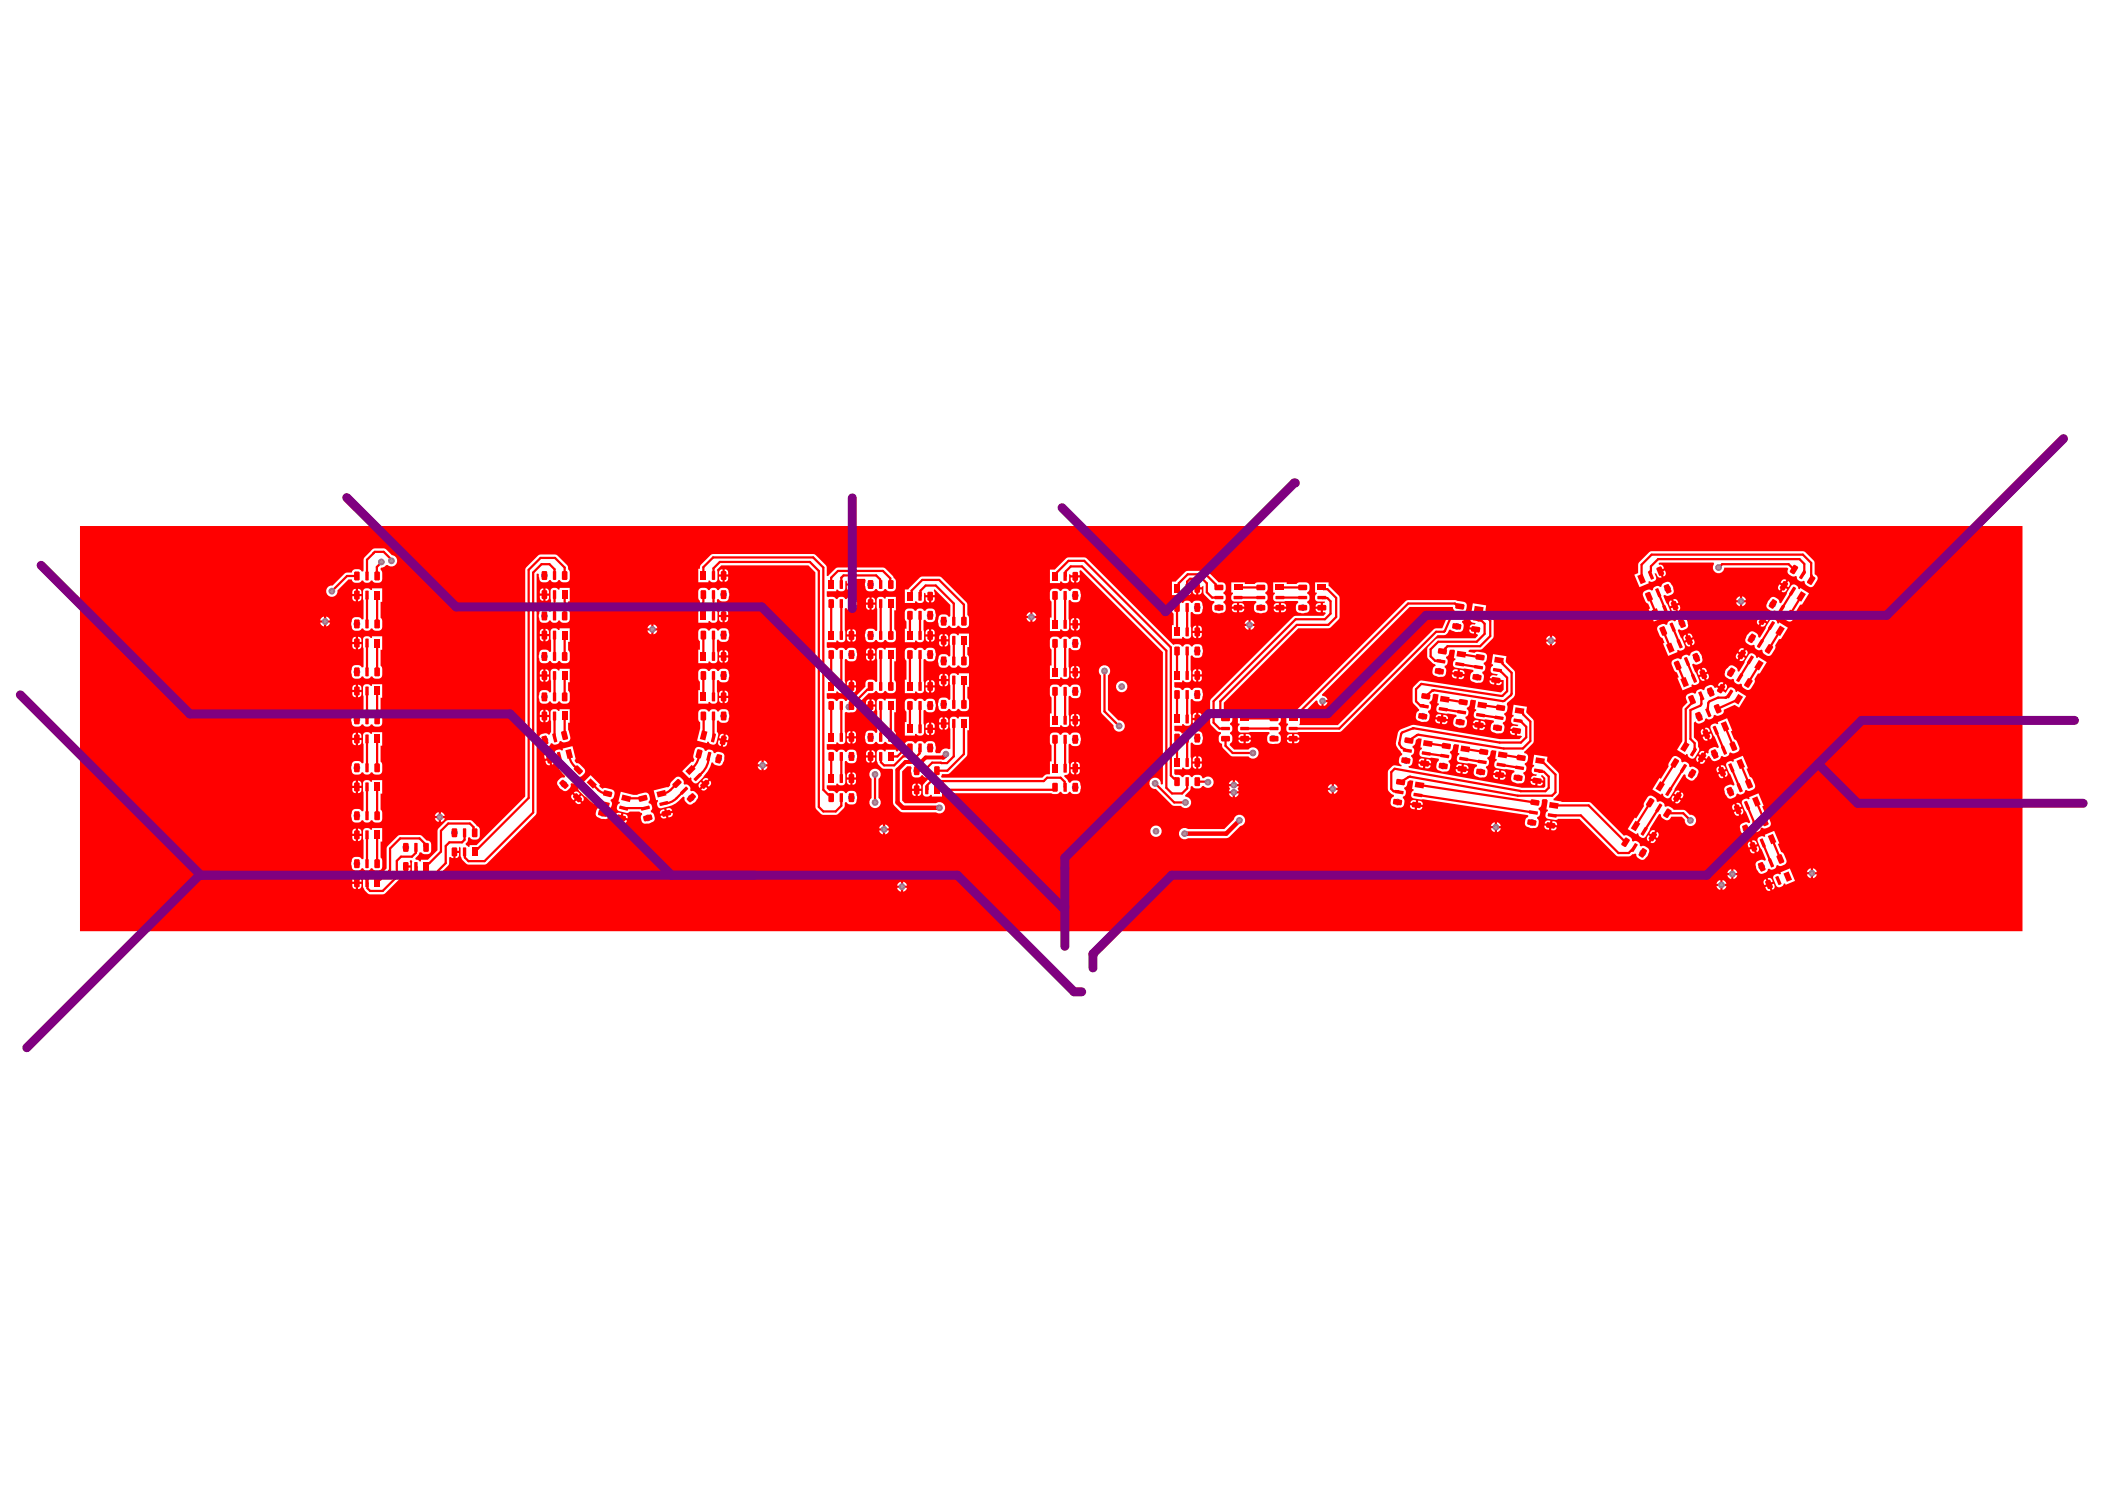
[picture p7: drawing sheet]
<svg xmlns="http://www.w3.org/2000/svg" width="297mm" height="210mm" viewBox="0 0 297 210" stroke-linecap="round" stroke-linejoin="round" font-family="sans-serif">
<g fill="#f00">
<path d="M183.4 101.1l2.3-2.3 .2 .1a.69 .69 0 0 0 .6 .7v-.7h.1v-.2h.7a.69 .69 0 0 0-.7-.5l-.1-.2 12.4-12.4h6.1l.1 .4 .2 .1-.1 .2-.2 .1a.96 .96 0 0 0-.7 .5l-.8 1.7h-.8l-.4 .2-13.5 13.5h-5.4zM186.8 99.1v.5l.4-.3 .1-.2z"/>
<path d="M11.3 74.2h274.1v57.2h-274.1zM46.2 82.9a.81 .81 0 0 0 .4 1.3 .81 .81 0 0 0 1-.9l1.6-1.6h.4a.79 .79 0 0 0 1.4 .2h.2a.6 .6 0 0 0 .6 .3 .6 .6 0 0 0 .5-.3h.2a.85 .85 0 0 0 1.4 0 1.74 1.74 0 0 0-.1-1.5l-.1-.2 .1-.1 .9-.4a.8 .8 0 0 0 1.3-.3 .8 .8 0 0 0-.7-1.1l-1-.9h-1.6l-1.4 1.4v1.7l-.1 .1h-.2a.81 .81 0 0 0-1.4 .2h-.8l-1.9 1.8-.5 .1zM98.9 79.7l-.1 .5h-.3v1.9h1.5v-.2h.2l.4 .2a.52 .52 0 0 0 .6-.4v-1.3l.6-.6h12.3l1 .9v33.1a1.73 1.73 0 0 0 .9 1.1h2.1l1-.9 .1-.3v-.4l.1-.1h.2a.8 .8 0 0 0 .9 .3 .8 .8 0 0 0 .5-.8v-.5a.55 .55 0 0 0-.6-.6 .73 .73 0 0 0-.8 .3l-.3-.1a.62 .62 0 0 0-1 .1h-.2a.74 .74 0 0 0-1-.3l-.3-.4v-.4h1.3v-.2l.2-.1a.6 .6 0 0 0 .6 .3 .6 .6 0 0 0 .5-.5l-.1-2.8 .1-.2h.2a.8 .8 0 0 0 .9 .4 .8 .8 0 0 0 .5-.8v-.5a.55 .55 0 0 0-.6-.7 .73 .73 0 0 0-.8 .4l-.3-.1a.62 .62 0 0 0-1 .1h-.2a.91 .91 0 0 0-1.1-.3l-.2-.1v-.7h1.3v-.2l.2-.1a.6 .6 0 0 0 .6 .3 .6 .6 0 0 0 .5-.5l-.1-4 .2-.1 .2 .1h.7a.53 .53 0 0 0 .6-.5v-.5l1.7-1.7 .6-.1 .3-.2h.2a.62 .62 0 0 0 1.1 0h.2a.78 .78 0 0 0 .8 .3 .78 .78 0 0 0 .6-.5v-.9l-.2-.4v-2.7h.2v-1.9h-1.4v.2h-.2l-.4-.2a.52 .52 0 0 0-.7 .4l.1 4.3-.1 .1h-.2a.78 .78 0 0 0-.7-.4 .78 .78 0 0 0-.7 .6v.5l-1.8 1.7a.71 .71 0 0 0-.8 .3h-.2a.61 .61 0 0 0-1.1 0h-.2a.91 .91 0 0 0-1.1-.3l-.2-.1v-.7h1.3v-.2l.2-.1a.6 .6 0 0 0 .6 .3 .6 .6 0 0 0 .5-.5l-.1-4.2 .1-.1h.2a.8 .8 0 0 0 .9 .3 .8 .8 0 0 0 .5-.8v-.5a.55 .55 0 0 0-.6-.6 .73 .73 0 0 0-.8 .3l-.3-.1a.62 .62 0 0 0-1 .1h-.2a.91 .91 0 0 0-1.1-.3l-.2-.1v-.7h1.3v-.2h.2a.6 .6 0 0 0 .6 .2 .6 .6 0 0 0 .5-.4l-.1-4.3 .1-.1h.2a.8 .8 0 0 0 .9 .3 .8 .8 0 0 0 .5-.8v-.5a.55 .55 0 0 0-.6-.6 .73 .73 0 0 0-.8 .3h-.3a.62 .62 0 0 0-1 0h-.2a.91 .91 0 0 0-1.1-.3l-.2-.1v-.7h1.3v-.2h.2a.6 .6 0 0 0 .6 .2 .6 .6 0 0 0 .5-.4v-1l.1-.1 .1 .1v.3h1.3v-.5l.1-.1h1.1l.2 .2a1.35 1.35 0 0 0 .2 1.5 .81 .81 0 0 0 1.1-.3h.2a.62 .62 0 0 0 1.1 0h.2a.78 .78 0 0 0 .8 .3 .78 .78 0 0 0 .6-.5v-1.1l-.4-.6-1.1-1-.3-.1h-6.4l-.3 .1-1 1.1-.2-.1-.1-1.3-1.5-1.6-.3-.1h-14.2l-.3 .1zM74.3 80l-.2 .4v32l-6.9 6.8h-.9v.2l-.2 .1-.3-.3-.1-.2a.91 .91 0 0 0 .4-.8l.2-.1a.85 .85 0 0 0 1.4 0 1.74 1.74 0 0 0-.1-1.4l-.3-.2a1.51 1.51 0 0 0-1-.8h-3.2l-1.3 1.3-.1 2.9-1.3 1.4h-1v.2h-.1l-.3-.2h-.3l-.1-.2 .4-.5 .2-.3a.39 .39 0 0 1 .5 .2 .74 .74 0 0 0 1.1-.5v-.9a.54 .54 0 0 0-.6-.5l-.6-.7-.4-.1h-2.9l-1.7 1.7v3l-1.1 1.1h-1v.2h-.2a.6 .6 0 0 0-.6-.2 .6 .6 0 0 0-.5 .4v1l.2 .5a1.23 1.23 0 0 0 .8 .7h1.8l.4-.2 1.9-2 .2-.3v-.8h.2l.2 .2h.2v-.9h.2v-.1h.6l-.1-.6 .1-.1h.2l.1 .1v1.4l.8 .9 .4 .1h1.8l.4-.1 1.6-1.7 .2-.3v-.9h.2l.4 .2v-.9h.1v-.2h.7l-.1-.4 .2-.2 .1 .2v1.3a1.8 1.8 0 0 0 .8 .9l.3 .2h2.3l.3-.2 7-7 .1-33.9 .2 .1 .1 .5a.55 .55 0 0 0 .5 .6 .73 .73 0 0 0 .9-.3h.2a.6 .6 0 0 0 .6 .4 .6 .6 0 0 0 .5-.4h.2a.85 .85 0 0 0 1.4 0 1.74 1.74 0 0 0-.2-1.4l-.2-.7-1.3-1.3-.4-.2-2.2 .1zM102.3 80.3v.7h.5a.52 .52 0 0 0-.5-.7zM101.6 80.4l-.1 .6h.5v-.7zM234.5 80.7l.3 .6a.52 .52 0 0 0 .1-.8zM102.3 81.3v.8a.52 .52 0 0 0 .5-.8zM101.5 81.3a.52 .52 0 0 0 .5 .8v-.8zM151.9 81.5v.7a.52 .52 0 0 0 .5-.7zM151.1 81.5a.52 .52 0 0 0 .5 .7v-.7zM179.7 82.2v1.4h.2v.2a.6 .6 0 0 0-.3 .6 .6 .6 0 0 0 .5 .5l3-.1h.1v.2a.81 .81 0 0 0-.3 1 .81 .81 0 0 0 .8 .5l.5-.1a.55 .55 0 0 0 .6-.5 .73 .73 0 0 0-.3-.9v-.2a.6 .6 0 0 0 .3-.5 .6 .6 0 0 0-.3-.5v-.2a.85 .85 0 0 0 0-1.4 1.74 1.74 0 0 0-1.5 .1v.1h-1.4v-.2zM173.7 82.2v1.4h.3v.2a.6 .6 0 0 0-.3 .6 .6 .6 0 0 0 .5 .5l3-.1h.1v.2a.81 .81 0 0 0-.3 1 .81 .81 0 0 0 .8 .5l.4-.1a.55 .55 0 0 0 .7-.5 .73 .73 0 0 0-.3-.9v-.2a.6 .6 0 0 0 .3-.5 .6 .6 0 0 0-.3-.5v-.2a.85 .85 0 0 0 0-1.4 1.74 1.74 0 0 0-1.5 .1l-.1 .1h-1.3v-.2zM251.5 81.8l-.2 .4 .4 .2 .4-.6-.2-.1zM232 83.5l-.2 .1a1.73 1.73 0 0 0 .5 1.4l.3 .1 .3 .7-.3 .1 .8 1.8 1.3-.6-.1-.2 .2-.1a.6 .6 0 0 0 .6 0 .6 .6 0 0 0 .3-.6l-1-2.1v-.1l.2-.1a.81 .81 0 0 0 1 0 .81 .81 0 0 0 .2-1l-.2-.4a.55 .55 0 0 0-.8-.4 .73 .73 0 0 0-.7 .6l-.1 .1a.6 .6 0 0 0-.7-.1 .6 .6 0 0 0-.3 .5l-.2 .1a.79 .79 0 0 0-1.1 .2zM231.3 79.3l-.1 .4v1.1l-.6 .3 .8 1.7 1.3-.5-.1-.2 .2-.1a.6 .6 0 0 0 .6 0 .6 .6 0 0 0 .3-.6l-.2-.5h.2l.2 .3a.45 .45 0 0 0 .6 .2l-.4-.8h.2l-.1-.2 .6-.2a.54 .54 0 0 0-.7-.5l-.1-.2 .2-.1h7.6l.1 .2a.8 .8 0 0 0 .3 1.2 .8 .8 0 0 0 1.1-.7h8.9l.2 .1a.55 .55 0 0 0 .1 .9 .73 .73 0 0 0 .9 .1l.2 .1a.6 .6 0 0 0 .3 .6 .6 .6 0 0 0 .6 0l.2 .1a.85 .85 0 0 0 1.1 .7 1.73 1.73 0 0 0 .7-1.3l-.4-.4-.1-1.8-1.2-1.3-.4-.1h-21.3l-.4 .1zM252.3 82l-.3 .6 .4 .2a.52 .52 0 0 0-.1-.8zM98.7 83.1a1.74 1.74 0 0 0-.1 1.4l.2 .2v1.2h-.3v1.9h1.5v-.2h.2a.6 .6 0 0 0 .6 .3 .6 .6 0 0 0 .4-.5v-2.8v-.1h.2a.81 .81 0 0 0 .9 .3 .81 .81 0 0 0 .6-.8l-.1-.4a.55 .55 0 0 0-.5-.7 .73 .73 0 0 0-.9 .3h-.2a.6 .6 0 0 0-.5-.3 .6 .6 0 0 0-.6 .3h-.2a.89 .89 0 0 0-1.2-.1zM251.1 82.4a.52 .52 0 0 0 0 .9l.4-.6zM120.3 82.6v.7a.52 .52 0 0 0 .5-.7zM119.5 82.6a.52 .52 0 0 0 .5 .7v-.7zM148.3 83.2a1.74 1.74 0 0 0-.1 1.4l.2 .3v2.2h-.2v1.9h1.4v-.2h.2a.6 .6 0 0 0 .6 .2 .6 .6 0 0 0 .5-.4l-.1-3.8v-.2h.2a.81 .81 0 0 0 1 .4 .81 .81 0 0 0 .5-.8v-.5a.55 .55 0 0 0-.6-.7 .73 .73 0 0 0-.9 .4h-.2a.6 .6 0 0 0-.5-.4 .6 .6 0 0 0-.5 .4h-.2a.89 .89 0 0 0-1.3-.2zM251.8 82.9l-.4 .6a.52 .52 0 0 0 .8-.4zM77 83v.7h.5a.52 .52 0 0 0-.5-.7zM76.3 83.1l-.1 .6h.5v-.7zM50.5 83.1v.7h.5a.52 .52 0 0 0-.5-.7zM49.8 83.2l-.1 .6h.5v-.7zM169.1 83.2v.7a.52 .52 0 0 0 .5-.7zM168.3 83.2a.52 .52 0 0 0 .5 .7v-.7zM181.5 100.6v1.5h.2l.1 .2a.6 .6 0 0 0-.3 .6 .6 .6 0 0 0 .5 .4l7.2-.1 13.7-13.6h1l.3-.3 .3-.4 .2-.1 .1 .1a1.42 1.42 0 0 0 1.6 0 .8 .8 0 0 0-.1-1.1v-.2a.6 .6 0 0 0 .4-.5 .6 .6 0 0 0-.2-.6v-.2a.85 .85 0 0 0 .2-1.3l-1.4-.3h-6.8l-16 15.9zM245.8 84.1v.6h.6l-.3-.5zM245.1 84.4l-.1 .3h.5v-.6zM77 84v.8a.52 .52 0 0 0 .5-.8zM76.2 84a.52 .52 0 0 0 .5 .8v-.8zM50.5 84.1l.1 .7a.52 .52 0 0 0 .4-.7zM49.7 84.1a.52 .52 0 0 0 .5 .7v-.7zM131.4 84.3l.1 .7a.52 .52 0 0 0 .4-.7zM130.6 84.3a.52 .52 0 0 0 .5 .7v-.7zM123 84.3v.7h.5a.52 .52 0 0 0-.5-.7zM122.3 84.4l-.1 .6h.5v-.7zM165.5 84.9a1.74 1.74 0 0 0-.1 1.4l.2 .3v1.6h-.2v1.9h1.4v-.2l.2-.1a.6 .6 0 0 0 .6 .3 .6 .6 0 0 0 .5-.4l-.1-3.3 .1-.1h.2a.81 .81 0 0 0 .9 .3 .81 .81 0 0 0 .5-.8v-.4a.55 .55 0 0 0-.6-.7 .73 .73 0 0 0-.8 .4h-.2a.6 .6 0 0 0-.6-.4 .6 .6 0 0 0-.5 .4h-.2a.89 .89 0 0 0-1.3-.2zM249.9 84.3a1.48 1.48 0 0 0-.6 1.5 .81 .81 0 0 0 1.1 .3l.2 .1a.6 .6 0 0 0 .3 .6 .6 .6 0 0 0 .6 0l.2 .1a.85 .85 0 0 0 1.1 .7 1.74 1.74 0 0 0 .7-1.3v-.1l.5-.9h.3l1-1.6-1.2-.8-.2 .2-.1-.1a.6 .6 0 0 0-.4-.5 .6 .6 0 0 0-.7 .1l-1.3 2.4-.1 .1-.2-.1a.85 .85 0 0 0-1.2-.7zM236.1 84.6l.3 .6 .4-.2a.52 .52 0 0 0-.7-.4zM245.8 85v.5l.5-.3 .1-.2zM245 85l.3 .4 .2 .1v-.5zM235.6 84.8a.57 .57 0 0 0 .1 .7l.4-.2-.3-.6zM180.8 85.1v.5l.7-.1a.52 .52 0 0 0-.7-.4zM174.9 85.1v.5l.7-.1a.52 .52 0 0 0-.7-.4zM173.9 85.2l-.1 .4h.7v-.5zM179.9 85.2l-.2 .4h.8v-.5zM185.8 85.2l-.2 .4h.8v-.5zM123 85.3v.7a.52 .52 0 0 0 .5-.7zM122.2 85.3a.52 .52 0 0 0 .5 .7v-.7zM127.8 86a1.74 1.74 0 0 0-.1 1.4l.2 .3v1h-.2v1.9h1.4v-.2h.2a.6 .6 0 0 0 .6 .2 .6 .6 0 0 0 .5-.4l-.1-2.6 .1-.2h.2a.81 .81 0 0 0 .9 .4 .81 .81 0 0 0 .6-.8l-.1-.5a.55 .55 0 0 0-.5-.7 .73 .73 0 0 0-.9 .4h-.2a.6 .6 0 0 0-.6-.4 .6 .6 0 0 0-.5 .4h-.2a.89 .89 0 0 0-1.3-.2zM236.5 85.5l.3 .7a.52 .52 0 0 0 .2-.9zM77.8 83.1l-.1 .3 .1 2.7-.1 .2h-.2a.81 .81 0 0 0-.9-.4 .81 .81 0 0 0-.6 .8l.1 .5a.55 .55 0 0 0 .5 .7 .73 .73 0 0 0 .9-.4h.2a.6 .6 0 0 0 .6 .4 .6 .6 0 0 0 .5-.4h.2a.85 .85 0 0 0 1.4 0 1.74 1.74 0 0 0-.2-1.4v-.1v-1.2h.2v-1.9h-1.4v.2l-.2 .1a.67 .67 0 0 0-1-.1zM235.8 85.8a.52 .52 0 0 0 .7 .5l-.3-.7zM185.6 85.9a.52 .52 0 0 0 .8 .5v-.5zM180.8 85.9v.5a.52 .52 0 0 0 .7-.5zM179.7 85.9a.52 .52 0 0 0 .8 .5v-.5zM174.9 85.9v.5a.52 .52 0 0 0 .7-.5zM173.8 85.9a.52 .52 0 0 0 .7 .5v-.5zM165.4 82v1.9h1.4v-.2h.2a.6 .6 0 0 0 .6 .3 .6 .6 0 0 0 .5-.5v-1.1l.1-.1 .1 .2v.3h1.3l.2-.2v1.1l.9 .9 .7 .2v.2a.81 .81 0 0 0-.3 1 .81 .81 0 0 0 .7 .5l.5-.1a.55 .55 0 0 0 .7-.5 .73 .73 0 0 0-.4-.9v-.2a.6 .6 0 0 0 .4-.5 .6 .6 0 0 0-.4-.5v-.2a.85 .85 0 0 0 0-1.4l-.7-.1-1.4-1.4-.4-.2-2.7 .1-1.5 1.4zM102.3 86v.7h.5a.52 .52 0 0 0-.5-.7zM101.6 86.1l-.1 .6h.5v-.7zM185.6 82.2v1.4h.2v.2a.6 .6 0 0 0-.2 .6 .6 .6 0 0 0 .4 .5h1l-.1 .2h-.2v1.3h.3l.1 .1-.3 .4h-4l-.3 .1-11.6 11.6-.1 .3v3.2l.9 1 .6 .2v.2a.81 .81 0 0 0 .2 1.4l.1 .7 1.2 1.1h2.4a.8 .8 0 0 0 1.2 .1 .8 .8 0 0 0 0-1.2 .8 .8 0 0 0-1.2 .1h-2.1l-.6-.6 .1-.2a.85 .85 0 0 0 0-1.4v-.2a.6 .6 0 0 0 .3-.5 .6 .6 0 0 0-.3-.6v-.2a.85 .85 0 0 0 0-1.3l-.7-.1-.2-.2v-1.3l10.5-10.5h4.4l1.4-1.4v-2.9l-.1-.3-1.4-1.3v-.5zM145.7 86.3v.6h.5l-.1-.3zM144.9 86.6l-.1 .3h.6v-.6zM127.7 83.2v1.9h1.4v-.3h.2a.6 .6 0 0 0 .6 .3 .6 .6 0 0 0 .5-.5v-1l.2 .1v.2h1.3l-.1-.5 .1-.3 2.2 2.2v1.6v.1h-.2a.81 .81 0 0 0-1-.3 .81 .81 0 0 0-.5 .8v.5a.55 .55 0 0 0 .6 .6 .73 .73 0 0 0 .9-.3h.2a.6 .6 0 0 0 .5 .3 .6 .6 0 0 0 .5-.3h.2a.85 .85 0 0 0 1.4 0 1.74 1.74 0 0 0-.1-1.5h-.1v-1.5l-.1-.3-3.7-3.6h-2.7l-1.8 1.8zM248.6 86.7l-.3 .3 .4 .3 .4-.6-.2-.1zM51.4 83.1l-.2 .3 .1 3.9-.1 .1h-.2a.81 .81 0 0 0-.9-.3 .81 .81 0 0 0-.5 .8v.4a.55 .55 0 0 0 .6 .7 .73 .73 0 0 0 .8-.3h.2a.6 .6 0 0 0 .6 .3 .6 .6 0 0 0 .5-.3h.2a.85 .85 0 0 0 1.4 0 1.74 1.74 0 0 0-.1-1.5h-.1v-2.3h.2v-1.9h-1.4v.2h-.2a.67 .67 0 0 0-.9-.1zM46 87v.5h.6l-.1-.2zM45.3 87.3l-.1 .2h.5v-.5zM234 88.3l-.1 .2a1.73 1.73 0 0 0 .4 1.4l.3 .1 .3 .7-.2 .1 .7 1.7 1.3-.5-.1-.2 .2-.1a.6 .6 0 0 0 .7 0 .6 .6 0 0 0 .2-.6l-.9-2.1v-.2h.2a.81 .81 0 0 0 .9-.1 .81 .81 0 0 0 .2-.9l-.2-.5a.55 .55 0 0 0-.7-.4 .73 .73 0 0 0-.7 .7l-.2 .1a.6 .6 0 0 0-.6-.1 .6 .6 0 0 0-.4 .5l-.2 .1a.79 .79 0 0 0-1.1 .1zM249.4 86.8l-.4 .6 .4 .3a.52 .52 0 0 0 0-.9zM145.7 87.2v.5l.4-.3 .1-.2zM144.8 87.2l.3 .4 .3 .1v-.5zM102.3 87.1v.7a.52 .52 0 0 0 .5-.7zM101.5 87.1a.52 .52 0 0 0 .5 .7v-.7zM151.9 87.2v.7h.5a.52 .52 0 0 0-.5-.7zM151.2 87.3l-.1 .6h.5v-.7zM176.5 87.4v.6h.5l-.1-.3zM175.7 87.7l-.1 .3h.6v-.6zM201.5 91.3l-.1 .3v1a1.71 1.71 0 0 0 .9 1.1h.2l.1 .2a.85 .85 0 0 0-.2 1.4 1.42 1.42 0 0 0 1.6-.1 .8 .8 0 0 0-.2-1.1l.1-.2a.6 .6 0 0 0 .4-.5 .6 .6 0 0 0-.3-.5l.1-.3a.72 .72 0 0 0 .4-.8l.2-.2h.5l.1 .2-.1 1 .2 .1v.2a.6 .6 0 0 0-.4 .5 .6 .6 0 0 0 .4 .6l2.4 .3 .1 .1v.2a.78 .78 0 0 0-.5 .7 .78 .78 0 0 0 .6 .7l.6 .1a.77 .77 0 0 0 .8-.4 .77 .77 0 0 0-.2-.9v-.2a.6 .6 0 0 0 .4-.5 .6 .6 0 0 0-.2-.6v-.2a.85 .85 0 0 0 .2-1.4 1.74 1.74 0 0 0-1.5-.1v.1l-.9-.1 .1-.3 .1-.1h1.6l1.7-1.7 .1-2.3-.2-.4-1-1 .1-.8-1.9-.3-.2 1.4h.2v.2a.6 .6 0 0 0-.3 .6 .6 .6 0 0 0 .4 .5l.3 .1-.1 .2a.5 .5 0 0 0-.7 .4l.9 .1-.1 .2h.2l-.1 .6 .2 .1 .1 .2-.4 .3h-5.3l-.3 .2zM248.1 87.3a.52 .52 0 0 0 .1 .9l.3-.7zM46 87.8v.6l.5-.3 .1-.3zM45.2 87.8l.3 .5 .2 .1v-.6zM248.8 87.7l-.3 .6a.52 .52 0 0 0 .7-.3zM92.2 88.1v.5h.6l-.1-.2zM91.5 88.4l-.1 .2h.5v-.5zM176.5 88.3v.6l.2-.1 .3-.5zM175.6 88.3l.3 .5 .3 .1v-.6zM151.9 88.2v.7a.52 .52 0 0 0 .5-.7zM151.1 88.2a.52 .52 0 0 0 .5 .7v-.7zM98.7 88.8a1.74 1.74 0 0 0-.1 1.4l.2 .3v1.1h-.3v2h1.5v-.3h.2a.6 .6 0 0 0 .6 .3 .6 .6 0 0 0 .4-.5v-2.8v-.1h.2a.81 .81 0 0 0 .9 .3 .81 .81 0 0 0 .6-.8l-.1-.4a.55 .55 0 0 0-.5-.7 .73 .73 0 0 0-.9 .3h-.2a.6 .6 0 0 0-.5-.3 .6 .6 0 0 0-.6 .3h-.2a.89 .89 0 0 0-1.2-.1zM169.1 88.3v.7h.5a.52 .52 0 0 0-.5-.7zM168.4 88.4l-.1 .6h.5v-.7zM123.8 84.3l-.1 .3 .1 4.3-.1 .1h-.2a.81 .81 0 0 0-.9-.3 .81 .81 0 0 0-.5 .8v.5a.55 .55 0 0 0 .5 .6 .73 .73 0 0 0 .9-.3h.2a.6 .6 0 0 0 .6 .3 .6 .6 0 0 0 .5-.3h.2a.85 .85 0 0 0 1.4 0 1.74 1.74 0 0 0-.1-1.5h-.1v-2.7h.2v-1.9h-1.4v.2h-.2a.67 .67 0 0 0-1-.1zM207.3 88.8a.52 .52 0 0 0 .7 .6v-.5zM77 88.7v.7h.5a.52 .52 0 0 0-.5-.7zM76.3 88.8l-.1 .6h.5v-.7zM120.3 88.8v.7h.5a.52 .52 0 0 0-.5-.7zM119.6 88.9l-.1 .6h.5v-.7zM131.4 88.8v.7h.5a.52 .52 0 0 0-.5-.7zM130.7 88.9l-.1 .6h.5v-.7zM92.2 88.9v.6l.5-.3 .1-.3zM91.4 88.9l.1 .3 .4 .3v-.6zM246.9 89.1a1.42 1.42 0 0 0-.5 1.5 .8 .8 0 0 0 1 .4l.2 .1a.6 .6 0 0 0 .3 .5 .6 .6 0 0 0 .6 0l.2 .1a.85 .85 0 0 0 1.2 .7 1.73 1.73 0 0 0 .6-1.2v-.1l.5-.9h.3l1-1.7-1.2-.7-.1 .2-.2-.1a.6 .6 0 0 0-.4-.5 .6 .6 0 0 0-.6 .1l-1.4 2.4-.1 .1-.2-.1a.85 .85 0 0 0-1.2-.8zM169.1 89.3v.7a.52 .52 0 0 0 .5-.7zM168.3 89.3a.52 .52 0 0 0 .5 .7v-.7zM238.1 89.4l.3 .7 .5-.2a.52 .52 0 0 0-.8-.5zM148.3 90a1.74 1.74 0 0 0-.1 1.4l.2 .2v2.3h-.2v1.9h1.4v-.2l.2-.1a.6 .6 0 0 0 .6 .3 .6 .6 0 0 0 .5-.5l-.1-3.8v-.1h.2a.81 .81 0 0 0 1 .3 .81 .81 0 0 0 .5-.8v-.5a.55 .55 0 0 0-.6-.6 .73 .73 0 0 0-.9 .3h-.2a.6 .6 0 0 0-.5-.3 .6 .6 0 0 0-.5 .3h-.2a.89 .89 0 0 0-1.3-.1zM133.3 89.4v.8h.5a.52 .52 0 0 0-.5-.8zM132.6 89.6l-.1 .6h.5v-.8zM219 89.7v.5h.6l-.3-.4zM218.3 90l-.1 .2h.5v-.5zM237.7 89.6a.57 .57 0 0 0 0 .8l.4-.2-.3-.7zM77 89.7v.8a.52 .52 0 0 0 .5-.8zM76.2 89.7a.52 .52 0 0 0 .5 .8v-.8zM120.3 89.8v.7a.52 .52 0 0 0 .5-.7zM119.5 89.8a.52 .52 0 0 0 .5 .7v-.7zM131.4 89.8l.1 .7a.52 .52 0 0 0 .4-.7zM130.6 89.8a.52 .52 0 0 0 .5 .7v-.7zM50.5 89.8v.8h.5a.52 .52 0 0 0-.5-.8zM49.8 90l-.1 .6h.5v-.8zM238.5 90.4l.4 .6a.52 .52 0 0 0 .1-.8zM219 90.5v.6l.3-.1 .3-.5zM218.2 90.5l.3 .5 .2 .1v-.6zM237.8 90.7a.52 .52 0 0 0 .7 .5l-.3-.7zM133.3 90.5l.1 .7a.52 .52 0 0 0 .4-.7zM132.5 90.5a.52 .52 0 0 0 .5 .7v-.7zM50.5 90.9l.1 .7a.52 .52 0 0 0 .4-.7zM49.7 90.9a.52 .52 0 0 0 .5 .7v-.7zM127.8 91.5a1.74 1.74 0 0 0-.1 1.5l.2 .2v2.7h-.2v1.9h1.4v-.2l.2-.1a.6 .6 0 0 0 .6 .3 .6 .6 0 0 0 .5-.5l-.1-4.2 .1-.1h.2a.81 .81 0 0 0 .9 .3 .81 .81 0 0 0 .6-.8l-.1-.5a.55 .55 0 0 0-.5-.6 .73 .73 0 0 0-.9 .3h-.2a.6 .6 0 0 0-.6-.3 .6 .6 0 0 0-.5 .3h-.2a.89 .89 0 0 0-1.3-.2zM77.8 88.8l-.1 .3 .1 2.7-.1 .2h-.2a.81 .81 0 0 0-.9-.4 .81 .81 0 0 0-.6 .8l.1 .5a.55 .55 0 0 0 .5 .7 .73 .73 0 0 0 .9-.4h.2a.6 .6 0 0 0 .6 .4 .6 .6 0 0 0 .5-.4h.2a.85 .85 0 0 0 1.4 0 1.74 1.74 0 0 0-.2-1.4v-.1v-1.2h.2v-1.9h-1.4v.2l-.2 .1a.67 .67 0 0 0-1-.1zM245.6 91.5l-.3 .4 .4 .2 .4-.6-.2-.1zM123 91.5v.7h.5a.52 .52 0 0 0-.5-.7zM122.3 91.6l-.1 .6h.5v-.7zM102.3 91.7v.7h.5a.52 .52 0 0 0-.5-.7zM101.6 91.8l-.1 .6h.5v-.7zM236 93.2l-.1 .1a1.74 1.74 0 0 0 .4 1.4l.3 .1 .3 .7-.2 .1 .7 1.8 1.3-.6v-.2l.1-.1a.6 .6 0 0 0 .7 0 .6 .6 0 0 0 .3-.6l-1-2.1v-.1l.2-.1a.81 .81 0 0 0 .9 0 .81 .81 0 0 0 .3-1l-.3-.4a.55 .55 0 0 0-.7-.4 .73 .73 0 0 0-.7 .6l-.2 .1a.6 .6 0 0 0-.6-.1 .6 .6 0 0 0-.4 .5l-.2 .1a.79 .79 0 0 0-1.1 .2zM246.4 91.7l-.4 .6 .4 .2a.52 .52 0 0 0 0-.8zM134.2 89.5l-.2 .3 .1 2.7v.1h-.2a.81 .81 0 0 0-1-.3 .81 .81 0 0 0-.5 .8v.5a.55 .55 0 0 0 .6 .6 .73 .73 0 0 0 .9-.3h.2a.6 .6 0 0 0 .5 .3 .6 .6 0 0 0 .5-.3h.2a.85 .85 0 0 0 1.4 0 1.74 1.74 0 0 0-.1-1.5h-.1v-1.1h.2v-1.9h-1.4v.2h-.2a.67 .67 0 0 0-.9-.1zM148.2 80.4v1.9h1.4v-.3h.2a.6 .6 0 0 0 .6 .3 .6 .6 0 0 0 .5-.5v-.8l.2 .1h1.3l-.1-.4 .1-.2 .1-.1 11.6 11.6v18.6l-.2 .1-.1-.1a.8 .8 0 0 0-.8-.9 .8 .8 0 0 0-.8 .8 .8 .8 0 0 0 .9 .8l2.3 2.2 .3 .2h.9a.8 .8 0 0 0 1.4-.1 .8 .8 0 0 0-.7-1.2l-.1-.2 .8-.8 .1-.5h.2a.86 .86 0 0 0 1.3 0h.2a.8 .8 0 0 0 1.2 0 .8 .8 0 0 0 0-1.1 .8 .8 0 0 0-1.1 0h-.2a.79 .79 0 0 0-1.4-.2h-.2a.6 .6 0 0 0-.6-.3 .6 .6 0 0 0-.5 .3h-.2a.73 .73 0 0 0-.9-.3l-.2-.1v-.7h1.1v-.2h.2a.6 .6 0 0 0 .6 .2 .6 .6 0 0 0 .5-.4l-.1-3.2 .1-.1h.2a.81 .81 0 0 0 .9 .3 .81 .81 0 0 0 .5-.8v-.5a.55 .55 0 0 0-.6-.6 .73 .73 0 0 0-.8 .3h-.2a.6 .6 0 0 0-.6-.4 .6 .6 0 0 0-.5 .4h-.2a.72 .72 0 0 0-.9-.3l-.2-.2v-.6h1.1v-.2l.2-.1a.6 .6 0 0 0 .6 .3 .6 .6 0 0 0 .5-.5l-.1-3.2 .1-.1h.2a.81 .81 0 0 0 .9 .3 .81 .81 0 0 0 .5-.8v-.4a.55 .55 0 0 0-.6-.7 .73 .73 0 0 0-.8 .3h-.2a.6 .6 0 0 0-.6-.3 .6 .6 0 0 0-.5 .3h-.2a.72 .72 0 0 0-.9-.3l-.2-.1v-.7h1.1v-.2h.2a.6 .6 0 0 0 .6 .2 .6 .6 0 0 0 .5-.4l-.1-3.2 .1-.1h.2a.81 .81 0 0 0 .9 .3 .81 .81 0 0 0 .5-.8v-.5a.55 .55 0 0 0-.6-.6 .73 .73 0 0 0-.8 .3h-.2a.6 .6 0 0 0-.6-.3 .6 .6 0 0 0-.5 .3h-.2a.94 .94 0 0 0-1.2-.2l-12.4-12.3h-2.6l-1.8 1.7zM245.1 92.1a.52 .52 0 0 0 .1 .9l.4-.6zM123 92.5v.7a.52 .52 0 0 0 .5-.7zM122.2 92.5a.52 .52 0 0 0 .5 .7v-.7zM245.8 92.6l-.3 .6a.52 .52 0 0 0 .7-.4zM102.3 92.8v.7a.52 .52 0 0 0 .5-.7zM101.5 92.8a.52 .52 0 0 0 .5 .7v-.7zM51.4 89.9l-.2 .3 .1 3.8-.1 .1h-.2a.81 .81 0 0 0-.9-.3 .81 .81 0 0 0-.5 .8v.5a.55 .55 0 0 0 .6 .6 .73 .73 0 0 0 .8-.3h.2a.6 .6 0 0 0 .6 .4 .6 .6 0 0 0 .5-.4h.2a.85 .85 0 0 0 1.4 0 1.74 1.74 0 0 0-.1-1.4l-.1-.1v-2.2h.2v-1.9h-1.4v.2h-.2a.67 .67 0 0 0-.9-.1zM98.7 94.5a1.74 1.74 0 0 0-.1 1.4l.2 .3v1.2h-.3v1.9h1.5v-.2l.2-.1a.6 .6 0 0 0 .6 .3 .6 .6 0 0 0 .4-.5v-2.8v-.1h.2a.81 .81 0 0 0 .9 .3 .81 .81 0 0 0 .6-.7l-.1-.5a.55 .55 0 0 0-.5-.7 .73 .73 0 0 0-.9 .4h-.2a.6 .6 0 0 0-.5-.4 .6 .6 0 0 0-.6 .4h-.2a.89 .89 0 0 0-1.2-.2zM151.9 94v.7h.5a.52 .52 0 0 0-.5-.7zM151.2 94.1l-.1 .6h.5v-.7zM244 93.9l-.1 .2a.98 .98 0 0 0-.3 1.5 .73 .73 0 0 0 .9 .1l.2 .2a.6 .6 0 0 0 .3 .5 .6 .6 0 0 0 .6 0l.2 .1a.85 .85 0 0 0 1.2 .7 1.74 1.74 0 0 0 .6-1.2v-.2l.5-.8h.2l1-1.6-1.2-.7-.1 .1h-.2a.6 .6 0 0 0-.4-.6 .6 .6 0 0 0-.6 .2l-1.4 2.3h-.2a.85 .85 0 0 0-1.2-.8zM240.2 94.3l.2 .6 .5-.2a.52 .52 0 0 0-.7-.4zM205.1 94.5l-.2 .3 .7 .1 .1-.5zM206 94.5v.5h.7a.52 .52 0 0 0-.7-.5zM169.1 94.4v.7h.5a.52 .52 0 0 0-.5-.7zM168.4 94.5l-.1 .6h.5v-.7zM77 94.4v.7h.5a.52 .52 0 0 0-.5-.7zM76.3 94.5l-.1 .6h.5v-.7zM239.7 94.5a.57 .57 0 0 0 0 .7l.5-.2-.3-.6zM199.5 96.9l-.2 .3 .1 1.9 .9 1-.1 .2a.78 .78 0 0 0-.4 .7 .78 .78 0 0 0 .5 .7l.6 .1a.77 .77 0 0 0 .8-.4 .77 .77 0 0 0-.2-.9v-.2a.6 .6 0 0 0 .4-.5 .6 .6 0 0 0-.2-.6v-.2a.77 .77 0 0 0 .5-1l.1-.1 .7 .1-.2 1.2h.2v.2a.6 .6 0 0 0-.3 .6 .6 .6 0 0 0 .4 .5l2.3 .3 .1 .1v.2a.78 .78 0 0 0-.4 .7 .78 .78 0 0 0 .5 .7l.6 .2a.77 .77 0 0 0 .8-.5 .77 .77 0 0 0-.2-.9v-.2a.6 .6 0 0 0 .4-.5 .6 .6 0 0 0-.2-.6v-.2a.76 .76 0 0 0 .5-.9l.1-.2 .7 .1-.2 1.2 .2 .1v.2a.6 .6 0 0 0-.3 .5 .6 .6 0 0 0 .3 .6l2.4 .2 .1 .1v.2a.78 .78 0 0 0-.5 .7 .78 .78 0 0 0 .6 .7l.6 .2a.77 .77 0 0 0 .8-.5 .77 .77 0 0 0-.2-.9v-.2a.6 .6 0 0 0 .4-.5 .6 .6 0 0 0-.2-.6v-.2a.93 .93 0 0 0 .3-1.2l.1-.2 1-1.1 .1-3.4-1.3-1.3 .1-.8-1.9-.3-.2 1.4h.2v.2a.6 .6 0 0 0-.4 .6 .6 .6 0 0 0 .4 .5l.7 .1-.2 .2-.4-.1a.45 .45 0 0 0-.6 .5l2 .2v1.4l-.4 .4-11.2-1.7-.3 .1zM151.9 95v.7a.52 .52 0 0 0 .5-.7zM151.1 95a.52 .52 0 0 0 .5 .7v-.7zM204.9 95.1v.1a.52 .52 0 0 0 .6 .5l.1-.5zM133.3 95.1v.7h.5a.52 .52 0 0 0-.5-.7zM132.6 95.2l-.1 .6h.5v-.7zM205.9 95.3l-.1 .5a.52 .52 0 0 0 .8-.4zM240.6 95.2l.3 .7a.52 .52 0 0 0 .1-.9zM239.8 95.5a.52 .52 0 0 0 .8 .5l-.3-.7zM169.1 95.4v.8a.52 .52 0 0 0 .5-.8zM168.3 95.4a.52 .52 0 0 0 .5 .8v-.8zM77 95.5v.7a.52 .52 0 0 0 .5-.7zM76.2 95.5a.52 .52 0 0 0 .5 .7v-.7zM210.2 96a.52 .52 0 0 0 .6 .6l.1-.5zM211.2 96.1l-.1 .5a.52 .52 0 0 0 .8-.4zM120.3 95.9v.8h.5a.52 .52 0 0 0-.5-.8zM119.6 96.1l-.1 .6h.5v-.8zM131.4 95.9v.8h.5a.52 .52 0 0 0-.5-.8zM130.7 96.1l-.1 .6h.5v-.8zM133.3 96.1l.1 .7a.52 .52 0 0 0 .4-.7zM132.5 96.1a.52 .52 0 0 0 .5 .7v-.7zM148.3 96.7a1.74 1.74 0 0 0-.1 1.5l.2 .2v2.2h-.2v1.9h1.4v-.2h.2a.6 .6 0 0 0 .6 .3 .6 .6 0 0 0 .5-.5l-.1-3.8v-.1h.2a.81 .81 0 0 0 1 .3 .81 .81 0 0 0 .5-.8v-.5a.55 .55 0 0 0-.6-.6 .73 .73 0 0 0-.9 .3h-.2a.6 .6 0 0 0-.5-.3 .6 .6 0 0 0-.5 .3h-.2a.89 .89 0 0 0-1.3-.2zM242.7 96.3l-.3 .4 .4 .2 .4-.6-.2-.1zM50.5 96.6v.7h.5a.52 .52 0 0 0-.5-.7zM49.8 96.7l-.1 .6h.5v-.7zM243.5 96.5l-.4 .6 .4 .2a.52 .52 0 0 0 0-.8zM238 98l-.1 .4 .2 .7-.6 .6-.1 .3v4.6l-.8 1.2 1.3 .7 .1-.1h.2a.6 .6 0 0 0 .3 .6 .6 .6 0 0 0 .7-.2l.5-.9a.43 .43 0 0 0-.1-.5 1.15 1.15 0 0 0-.6-1.4v-2.1l.2-.1a.8 .8 0 0 0 .8 .2 .8 .8 0 0 0 .6-.6l.2-.1a.6 .6 0 0 0 .6 .1 .6 .6 0 0 0 .4-.5l.2-.1a.8 .8 0 0 0 1.2-.7l1.6-.7 .6 .4 1-1.6-1.2-.7-.1 .1-.2-.1a.6 .6 0 0 0-.4-.5 .6 .6 0 0 0-.6 .2l-.4 .6-1.3-.9-.3 .1a.55 .55 0 0 0-.7-.3 .73 .73 0 0 0-.7 .6l-.2 .1a.6 .6 0 0 0-.6-.1 .6 .6 0 0 0-.4 .5l-.2 .1a.79 .79 0 0 0-1.1 .1zM157.5 96.9a.81 .81 0 0 0 1.6 0 .81 .81 0 0 0-1.6 0zM77.8 94.5l-.1 .3 .1 2.8-.1 .1h-.2a.81 .81 0 0 0-.9-.3 .81 .81 0 0 0-.6 .7l.1 .5a.55 .55 0 0 0 .5 .7 .73 .73 0 0 0 .9-.4h.2a.6 .6 0 0 0 .6 .4 .6 .6 0 0 0 .5-.4h.2a.85 .85 0 0 0 1.4 0 1.74 1.74 0 0 0-.2-1.4v-.1v-1.2h.2v-1.9h-1.4v.2l-.2 .1a.67 .67 0 0 0-1-.1zM131.4 97l.1 .7a.52 .52 0 0 0 .4-.7zM130.6 97a.52 .52 0 0 0 .5 .7v-.7zM120.3 97v.7a.52 .52 0 0 0 .5-.7zM119.5 97a.52 .52 0 0 0 .5 .7v-.7zM102.3 97.4v.7h.5a.52 .52 0 0 0-.5-.7zM101.6 97.6l-.1 .5h.5v-.7zM50.5 97.6l.1 .8a.52 .52 0 0 0 .4-.8zM49.7 97.6a.52 .52 0 0 0 .5 .8v-.8zM134.2 95.1l-.2 .3 .1 3.2v.1h-.2a.81 .81 0 0 0-1-.3 .81 .81 0 0 0-.5 .8v.5a.55 .55 0 0 0 .6 .6 .73 .73 0 0 0 .9-.3h.2a.6 .6 0 0 0 .5 .3 .6 .6 0 0 0 .5-.3h.2a.85 .85 0 0 0 1.4 0 1.74 1.74 0 0 0-.1-1.4l-.1-.1v-1.6h.2v-1.9h-1.4v.2h-.2a.67 .67 0 0 0-.9-.1zM127.8 98.7a1.74 1.74 0 0 0-.1 1.5l.2 .2v1.5h-.2v1.9h1.4v-.2l.2-.1a.6 .6 0 0 0 .6 .3 .6 .6 0 0 0 .5-.5l-.1-3 .1-.1h.2a.81 .81 0 0 0 .9 .3 .81 .81 0 0 0 .6-.8l-.1-.5a.55 .55 0 0 0-.5-.6 .73 .73 0 0 0-.9 .3h-.2a.6 .6 0 0 0-.6-.3 .6 .6 0 0 0-.5 .3h-.2a.89 .89 0 0 0-1.3-.2zM102.3 98.5v.7a.52 .52 0 0 0 .5-.7zM101.5 98.5a.52 .52 0 0 0 .5 .7v-.7zM123 98.6v.8h.5a.52 .52 0 0 0-.5-.8zM122.3 98.8l-.1 .6h.5v-.8zM98.7 100.2a1.74 1.74 0 0 0-.1 1.4l.2 .3v.8l-.4 1.8 1.4 .3v-.2h.2a.6 .6 0 0 0 .5 .4 .6 .6 0 0 0 .6-.3l.3-1.2-.2-.3v-1.4v-.2h.2a.81 .81 0 0 0 .9 .4 .81 .81 0 0 0 .6-.8l-.1-.5a.55 .55 0 0 0-.5-.7 .73 .73 0 0 0-.9 .4h-.2a.6 .6 0 0 0-.5-.4 .6 .6 0 0 0-.6 .4h-.2a.89 .89 0 0 0-1.2-.2zM123 99.7v.7a.52 .52 0 0 0 .5-.7zM122.2 99.7a.52 .52 0 0 0 .5 .7v-.7zM77 100.1v.7h.5a.52 .52 0 0 0-.5-.7zM76.3 100.3l-.1 .5h.5v-.7zM174.7 100.6v1.5h.2v.2a.6 .6 0 0 0-.2 .6 .6 .6 0 0 0 .4 .4h3.9l.1 .2a.8 .8 0 0 0-.3 1.1 .8 .8 0 0 0 1.1 .3 .64 .64 0 0 0 .8-.5 .73 .73 0 0 0-.3-.9v-.2a.6 .6 0 0 0 .4-.5 .6 .6 0 0 0-.4-.6v-.2a.85 .85 0 0 0 0-1.3 1.74 1.74 0 0 0-1.4 .1l-.1 .1h-2.3v-.3zM51.4 96.6l-.2 .4 .1 3.8-.1 .1h-.2a.81 .81 0 0 0-.9-.3 .81 .81 0 0 0-.5 .8v.5a.55 .55 0 0 0 .6 .6 .73 .73 0 0 0 .8-.3h.2a.6 .6 0 0 0 .6 .3 .6 .6 0 0 0 .5-.3h.2a.85 .85 0 0 0 1.4 0 1.74 1.74 0 0 0-.1-1.5h-.1v-2.3h.2v-1.9h-1.4v.2l-.2 .1a.67 .67 0 0 0-.9-.2zM169.1 100.5v.8h.5a.52 .52 0 0 0-.5-.8zM168.4 100.7l-.1 .6h.5v-.8zM202.8 100.8l-.2 .4 .7 .1 .1-.5zM203.7 100.8l-.1 .5 .7 .1a.52 .52 0 0 0-.6-.6zM151.9 100.7v.7h.5a.52 .52 0 0 0-.5-.7zM151.2 100.8l-.1 .6h.5v-.7zM77 101.2v.7a.52 .52 0 0 0 .5-.7zM76.2 101.2a.52 .52 0 0 0 .5 .7v-.7zM133.3 101.2v.7h.5a.52 .52 0 0 0-.5-.7zM132.6 101.3l-.1 .6h.5v-.7zM202.5 101.5a.52 .52 0 0 0 .7 .6v-.5zM208 101.7l-.1 .3 .7 .1v-.5zM203.6 101.6l-.1 .5a.52 .52 0 0 0 .8-.4zM241.5 102.3l-.1 .5 1.1 2.5v.1l-.1 .1a.81 .81 0 0 0-1.3 .7l-.2 .1-.1-.1-.4 .6 .4 .2 .2-.3h.2l.2 .3a.55 .55 0 0 0 .7 .3 .73 .73 0 0 0 .7-.6l.2-.1a.6 .6 0 0 0 .7 .1 .6 .6 0 0 0 .3-.5l.2-.1a.85 .85 0 0 0 1.3-.5 1.74 1.74 0 0 0-.7-1.3h-.1l-.5-1.1 .2-.1-.7-1.8-1.3 .6 .1 .2-.2 .1a.6 .6 0 0 0-.8 .1zM209 101.7l-.1 .5h.7a.52 .52 0 0 0-.6-.5zM169.1 101.6v.7a.52 .52 0 0 0 .5-.7zM168.3 101.6a.52 .52 0 0 0 .5 .7v-.7zM197.5 103l-.2 .3-.3 1.6 .1 .4 .8 1-.1 .2a.79 .79 0 0 0-.4 .7 .79 .79 0 0 0 .4 .7l-.1 .2-1.1-.1-.7 .7-.1 2.6a1.33 1.33 0 0 0 .9 .9v.2a.75 .75 0 0 0-.5 .7 .75 .75 0 0 0 .6 .7l.6 .1a.77 .77 0 0 0 .8-.4 .77 .77 0 0 0-.3-.9l.1-.2a.62 .62 0 0 0 .1-1.1l.1-.2a.71 .71 0 0 0 .4-.8l.4-.2h.4l-.1 1.2h.2v.2l-.3 .4a.52 .52 0 0 0 .3 .7l1.3 .1 14.8 2.3h.1l-.1 .3a.75 .75 0 0 0-.5 .7 .75 .75 0 0 0 .6 .7l.6 .1a.77 .77 0 0 0 .8-.4 .77 .77 0 0 0-.2-1l.1-.2a.62 .62 0 0 0 .1-1v-.2a.91 .91 0 0 0 .5-1.1l.1-.2h.5l.2 .2-.2 1.3h.2v.2l-.3 .4a.52 .52 0 0 0 .3 .7l1.1 .2 .4-.2h3l5.3 5.3h1.6l.5-.3 .4-.1 .2 .1a.75 .75 0 0 0 .5 .8 .75 .75 0 0 0 .9-.3l.3-.5a.77 .77 0 0 0-.1-1 .77 .77 0 0 0-.9-.1l-.2-.1a.62 .62 0 0 0-.9-.6l-.2-.1a.85 .85 0 0 0-1.1-.7l-4.8-4.7-4-.1-1.2-.2v-.2a1.42 1.42 0 0 0 .8-.9l-.1-2.7-1.6-1.7 .1-.6-1.9-.3-.2 1.4h.2v.2a.6 .6 0 0 0-.4 .6 .6 .6 0 0 0 .4 .5l.4 .1-.1 .2-.3-.1a.45 .45 0 0 0-.5 .4l1.8 .3-.1-.4-.2-.1v-.2h.2l.4 .4v1.1l-.2 .2h-3.2l-15.9-2.8v-.2a.8 .8 0 0 0 .3-1.4l.1-.2a.62 .62 0 0 0 .1-1.1v-.2a.72 .72 0 0 0 .5-.8l.4-.3 .4 .1-.2 1.2 .2 .1v.2l-.3 .3a.52 .52 0 0 0 .4 .8l2.3 .2v.3a.75 .75 0 0 0-.4 .8 .75 .75 0 0 0 .6 .6l.6 .2a.77 .77 0 0 0 .8-.5 .77 .77 0 0 0-.2-.9l.1-.2a.62 .62 0 0 0 .1-1.1v-.2a.73 .73 0 0 0 .5-.9l.2-.1 .6 .1-.2 1.1h.2v.2a.6 .6 0 0 0-.3 .6 .6 .6 0 0 0 .3 .5l2.4 .3 .1 .1v.2a.75 .75 0 0 0-.5 .8 .75 .75 0 0 0 .6 .7l.6 .1a.77 .77 0 0 0 .8-.5 .77 .77 0 0 0-.2-.9v-.2a.62 .62 0 0 0 .2-1.1v-.2a.73 .73 0 0 0 .5-.8l.1-.2 .7 .1-.2 1.1 .2 .1v.2a.6 .6 0 0 0-.4 .5 .6 .6 0 0 0 .4 .6l2.4 .3h.1v.3a.75 .75 0 0 0-.5 .7 .75 .75 0 0 0 .6 .7l.6 .1a.77 .77 0 0 0 .8-.4 .77 .77 0 0 0-.3-1l.1-.2a.62 .62 0 0 0 .1-1l.1-.2a.76 .76 0 0 0 .4-.8 .76 .76 0 0 0-.5-.7v-.2l1.3-1.3v-3.1l-1-1 .1-.9-1.9-.3-.2 1.4 .2 .1v.2a.6 .6 0 0 0-.4 .5 .6 .6 0 0 0 .4 .5l.7 .2-.2 .2-.4-.1a.45 .45 0 0 0-.6 .4l.9 .1v.2h.1l-.1 .6 .5 .1 .3 .1-.4 .4h-2.8l-12.1-2.1zM151.9 101.8v.7a.52 .52 0 0 0 .5-.7zM151.1 101.8a.52 .52 0 0 0 .5 .7v-.7zM131.4 101.9v.8h.5a.52 .52 0 0 0-.5-.8zM130.7 102.1l-.1 .6h.5v-.8zM207.8 102.3a.52 .52 0 0 0 .7 .6v-.5zM133.3 102.2l.1 .7a.52 .52 0 0 0 .4-.7zM132.5 102.2a.52 .52 0 0 0 .5 .7v-.7zM208.8 102.5v.4a.52 .52 0 0 0 .8-.3zM155.2 94.2a.79 .79 0 0 0 .2 1.1v5.2l1.7 1.8a.8 .8 0 0 0 .8 .9 .8 .8 0 0 0 .8-.8 .8 .8 0 0 0-.9-.8l-1.5-1.4v-4.9a.81 .81 0 0 0 .1-1.2 .81 .81 0 0 0-1.2 .1zM240.6 102.7l.3 .7 .4-.2a.52 .52 0 0 0-.7-.5zM123.8 98.7l-.1 .3 .1 4.3-.1 .1h-.2a.81 .81 0 0 0-.9-.3 .81 .81 0 0 0-.5 .8v.4a.55 .55 0 0 0 .5 .7 .73 .73 0 0 0 .9-.3h.2a.6 .6 0 0 0 .6 .3 .6 .6 0 0 0 .5-.3h.2a.85 .85 0 0 0 1.4 0 1.74 1.74 0 0 0-.1-1.5l-.1-.1v-2.6h.2v-1.9h-1.4v.2h-.2a.67 .67 0 0 0-1-.1zM77.8 100.2l-.1 .3 .1 2.8-.2 .3h-.2a.78 .78 0 0 0-.9-.1 .78 .78 0 0 0-.4 .8l.1 .6a.77 .77 0 0 0 .8 .6 .77 .77 0 0 0 .7-.6l.2-.1a.6 .6 0 0 0 .6 .2 .6 .6 0 0 0 .5-.4l.2-.1a.85 .85 0 0 0 1.3-.3v-.2a3.9 3.9 0 0 1-.3-2h.2v-1.9h-1.4v.2h-.2a.67 .67 0 0 0-1-.1zM240.1 102.9a.57 .57 0 0 0 0 .8l.5-.2-.3-.7zM213.1 103.1a.52 .52 0 0 0 .6 .6l.1-.5zM131.4 103l.1 .7a.52 .52 0 0 0 .4-.7zM130.6 103a.52 .52 0 0 0 .5 .7v-.7zM120.3 103.1v.8h.5a.52 .52 0 0 0-.5-.8zM119.6 103.3l-.1 .6h.5v-.8zM182.6 103.6v.4h.8a.52 .52 0 0 0-.8-.4zM175.8 103.6v.4h.7a.52 .52 0 0 0-.7-.4zM174.9 103.7l-.1 .3h.7v-.4zM181.7 103.7l-.1 .3h.7v-.4zM50.5 103.4v.7h.5a.52 .52 0 0 0-.5-.7zM49.8 103.5l-.1 .6h.5v-.7zM101.6 103.7l-.1 .4 .4 .1 .2-.7h-.2zM241 103.7l.3 .6a.52 .52 0 0 0 .1-.8zM102.4 103.6l-.1 .7 .4 .1a.52 .52 0 0 0-.3-.8zM240.3 104a.52 .52 0 0 0 .7 .4l-.3-.6zM182.6 104.4v.4a.52 .52 0 0 0 .8-.4zM181.6 104.4a.52 .52 0 0 0 .7 .4v-.4zM175.8 104.4v.4a.52 .52 0 0 0 .7-.4zM174.8 104.4a.52 .52 0 0 0 .7 .4v-.4zM120.3 104.2v.7a.52 .52 0 0 0 .5-.7zM119.5 104.2a.52 .52 0 0 0 .5 .7v-.7zM50.5 104.4l.1 .7a.52 .52 0 0 0 .4-.7zM49.7 104.4a.52 .52 0 0 0 .5 .7v-.7zM101.4 104.4a.52 .52 0 0 0 .3 .8l.2-.7zM102.2 104.6l-.2 .7a.52 .52 0 0 0 .6-.6zM123.8 105.9l-.1 .3v1l.1 .3a1.28 1.28 0 0 0 1 .9h1.1l.1 .2v4.6a2.13 2.13 0 0 0 1.2 1.3l4.9 .1a.8 .8 0 0 0 1.1-.1 .8 .8 0 0 0 0-1.1 .8 .8 0 0 0-1.1-.1h-4.4l-.4-.4v-4.1l.7-.7h.5l.1 .2a1.27 1.27 0 0 0 .4 1.3 .81 .81 0 0 0 1-.2h.3a.56 .56 0 0 0 .7 .3l.1 .1-.8 .9-.1 1.2a.6 .6 0 0 0 .5 .5 .6 .6 0 0 0 .6-.3l.2 .1v.2h1.4v-.5h15.5l.1 .1a.8 .8 0 0 0 1.1-.3h.2a.6 .6 0 0 0 .5 .3 .6 .6 0 0 0 .5-.3h.2a.81 .81 0 0 0 1 .3 .81 .81 0 0 0 .5-.8v-.5a.55 .55 0 0 0-.6-.6 .73 .73 0 0 0-.9 .3h-.2l-.2-.5-.4-.4v-.2a.49 .49 0 0 0 .7-.4l-.1-3.9v-.1h.2a.81 .81 0 0 0 1 .3 .81 .81 0 0 0 .5-.8v-.4a.55 .55 0 0 0-.6-.7 .73 .73 0 0 0-.9 .4h-.2a.6 .6 0 0 0-.5-.4 .6 .6 0 0 0-.5 .4h-.2a.85 .85 0 0 0-1.4 0 1.74 1.74 0 0 0 .1 1.4l.1 .1v2.2h-.2v1.8a.95 .95 0 0 0-1.1 .5h-14.2l-.1-.2 .1-.3h.8l.3-.1 2.5-2.5v-3.6h.2v-1.9h-1.4v.2h-.2a.6 .6 0 0 0-.6-.2 .6 .6 0 0 0-.5 .4l.1 4.1-.2 .1a.8 .8 0 0 0-1.2 .5h-.6l-.1-.2a1.31 1.31 0 0 0-.3-1.4 .8 .8 0 0 0-1.1 .3h-.2a.6 .6 0 0 0-.6-.4 .6 .6 0 0 0-.5 .4h-.2a.85 .85 0 0 0-1.4 0v.4l-.5 .2-.6 .5-.2-.1v-.1h-1.4v.2h-.2a.67 .67 0 0 0-1-.1zM78.4 105.9l-.1 .4 .2 1a3.6 3.6 0 0 0 1.2 2.1l.1 .2-.2 .1a.81 .81 0 0 0-.9 .4 .81 .81 0 0 0 .2 1l.4 .3a.55 .55 0 0 0 .8 .1 .73 .73 0 0 0 .4-.9l.2-.1a.6 .6 0 0 0 .6-.2 .6 .6 0 0 0 .1-.6l.2-.1a.85 .85 0 0 0 .9-1 1.74 1.74 0 0 0-1.1-1l-.1 .1-.2-.4 .1-.2-.4-1.8-1.4 .3v.2l-.1 .1a.6 .6 0 0 0-.9 0zM123 105.8v.8h.5a.52 .52 0 0 0-.5-.8zM122.3 106l-.1 .6h.5v-.8zM240 106l-.3 .4 .4 .2 .4-.6-.2-.1zM77.5 106.1l.2 .7 .4-.1a.52 .52 0 0 0-.6-.6zM77 106.3a.57 .57 0 0 0-.1 .7l.5-.1-.2-.7zM169.1 106.7v.7h.5a.52 .52 0 0 0-.5-.7zM168.4 106.8l-.1 .6h.5v-.7zM243.7 107.6l-.1 .5 1.2 2.5-.1 .1-.1 .1a.81 .81 0 0 0-1 .1 .81 .81 0 0 0-.2 .9l.2 .5a.55 .55 0 0 0 .8 .3 .73 .73 0 0 0 .7-.6l.1-.1a.6 .6 0 0 0 .7 .1 .6 .6 0 0 0 .3-.5l.2-.1a.85 .85 0 0 0 1.3-.5 1.74 1.74 0 0 0-.7-1.3h-.1l-.5-1.1 .3-.1-.8-1.8-1.3 .6 .1 .2-.2 .1a.6 .6 0 0 0-.8 .1zM98.1 105.6a1.74 1.74 0 0 0-.2 1.4l.1 .1-.2 .4-.2-.1-1.3 1.4 1 1 .1-.2 .2 .2a.6 .6 0 0 0 .2 .6 .6 .6 0 0 0 .7 0l.8-.9a4.3 4.3 0 0 0 1.1-1.9h.2a.77 .77 0 0 0 .8 .5 .77 .77 0 0 0 .7-.6l.1-.6a.54 .54 0 0 0-.4-.7 .73 .73 0 0 0-.9 .1l-.2-.1a.6 .6 0 0 0-.4-.4 .6 .6 0 0 0-.6 .1h-.2a.85 .85 0 0 0-1.4-.3zM239.6 106.6a.52 .52 0 0 0 0 .9l.4-.6zM200.4 107.1l-.2 .3 .7 .1 .1-.5zM123 106.9v.7a.52 .52 0 0 0 .5-.7zM122.2 106.9a.52 .52 0 0 0 .5 .7v-.7zM51.4 103.4l-.2 .3 .1 3.9-.1 .1h-.2a.81 .81 0 0 0-.9-.3 .81 .81 0 0 0-.5 .7v.5a.55 .55 0 0 0 .6 .7 .73 .73 0 0 0 .8-.4h.2a.6 .6 0 0 0 .6 .4 .6 .6 0 0 0 .5-.4h.2a.85 .85 0 0 0 1.4 0 1.74 1.74 0 0 0-.1-1.4l-.1-.1v-2.2h.2v-1.9h-1.4v.2h-.2a.67 .67 0 0 0-.9-.1zM201.3 107.1l-.1 .5h.7a.52 .52 0 0 0-.6-.5zM240.2 107.1l-.3 .6a.52 .52 0 0 0 .8-.4zM107.8 107.3v.5h.5l-.3-.4zM107 107.6l-.1 .2h.6v-.5zM77.7 107.2l.3 .6a.52 .52 0 0 0 .2-.8zM77 107.3a.52 .52 0 0 0 .6 .6l-.2-.7zM151.9 107.5v.7h.5a.52 .52 0 0 0-.5-.7zM151.2 107.6l-.1 .6h.5v-.7zM205.7 107.8l-.2 .4 .7 .1 .1-.5zM200.1 107.7v.1a.52 .52 0 0 0 .7 .5l.1-.5zM201.2 107.9l-.1 .5a.52 .52 0 0 0 .8-.4zM169.1 107.7v.7a.52 .52 0 0 0 .5-.7zM168.3 107.7a.52 .52 0 0 0 .5 .7v-.7zM206.6 107.9l-.1 .4 .7 .1a.52 .52 0 0 0-.6-.5zM242.8 108l.3 .7 .4-.2a.52 .52 0 0 0-.7-.5zM107.8 108.1v.6l.2-.1 .3-.5zM106.9 108.1l.1 .3 .5 .3v-.6zM242.3 108.2a.57 .57 0 0 0 0 .8l.5-.2-.3-.7zM205.4 108.5a.52 .52 0 0 0 .7 .6v-.5zM210.9 108.7l-.1 .3 .7 .1v-.5zM206.5 108.7l-.1 .4a.52 .52 0 0 0 .8-.3zM151.9 108.5v.7a.52 .52 0 0 0 .5-.7zM151.1 108.5a.52 .52 0 0 0 .5 .7v-.7zM211.9 108.7l-.1 .5h.7a.52 .52 0 0 0-.6-.5zM243.2 108.9l.3 .7a.52 .52 0 0 0 .2-.8zM120.3 108.9v.8h.5a.52 .52 0 0 0-.5-.8zM119.6 109.1l-.1 .6h.5v-.8zM242.5 109.3a.52 .52 0 0 0 .7 .4l-.3-.6zM210.7 109.3v.1a.52 .52 0 0 0 .6 .5l.1-.5zM211.7 109.5v.5a.52 .52 0 0 0 .7-.4zM236.1 106.7a1.74 1.74 0 0 0-.7 1.3l.1 .1-1.1 1.8-.2-.2-1 1.7 1.2 .7 .1-.2 .2 .1a.6 .6 0 0 0 .4 .5 .6 .6 0 0 0 .6-.1l1.9-3.1 .1-.1 .1 .1a.78 .78 0 0 0 .6 .7 .78 .78 0 0 0 .8-.2l.4-.5a.77 .77 0 0 0-.1-.9 .77 .77 0 0 0-1-.2l-.2-.1a.6 .6 0 0 0-.2-.5 .6 .6 0 0 0-.7 0l-.1-.1a.85 .85 0 0 0-1.2-.8zM99.1 110.1l.4 .3 .4-.5a.52 .52 0 0 0-.8 .2zM174.3 110.1v.5h.5l-.3-.4zM173.7 110.2l-.3 .4h.5v-.5zM81.7 110.9a.44 .44 0 0 0 0 .7l1.4 1.2a2.98 2.98 0 0 0 1.5 .9v.1a.94 .94 0 0 0-.3 1.4 1.47 1.47 0 0 0 1.5 .1 .8 .8 0 0 0 0-1.1l.1-.2a.6 .6 0 0 0 .4-.4 .6 .6 0 0 0-.2-.6l.1-.2a.85 .85 0 0 0 .3-1.3 1.74 1.74 0 0 0-1.4-.3l-.1 .1-.5-.4 .2-.2-1.4-1.4-1 1.1 .2 .1-.1 .2a.54 .54 0 0 0-.7 .2zM120.3 110v.7a.52 .52 0 0 0 .5-.7zM119.5 110a.52 .52 0 0 0 .5 .7v-.7zM216 110.2a.52 .52 0 0 0 .6 .5l.1-.4zM217 110.3l-.1 .5a.52 .52 0 0 0 .8-.4zM50.5 110.1v.7h.5a.52 .52 0 0 0-.5-.7zM49.8 110.3l-.1 .5h.5v-.7zM99.7 110.6l.3 .4a.52 .52 0 0 0 .2-.9zM92.2 111.5l.4 1.4 .2-.1 .1 .2a.6 .6 0 0 0-.1 .7 .6 .6 0 0 0 .5 .3l1-.2a2.96 2.96 0 0 0 1.5-.8l.6-.6h.1l.1 .1a.81 .81 0 0 0 .4 .9 .81 .81 0 0 0 1-.2l.3-.4a.55 .55 0 0 0 .1-.8 .73 .73 0 0 0-.9-.4l-.1-.1a.6 .6 0 0 0-.2-.7 .6 .6 0 0 0-.6-.1l-.1-.1a.85 .85 0 0 0-1-1 1.74 1.74 0 0 0-.9 1.1v.1l-.3 .3zM188.2 110.6v.5h.6l-.3-.4zM187.7 110.7l-.3 .4h.5v-.5zM98.9 110.3a.52 .52 0 0 0-.2 .8l.5-.5zM129.5 110.5v.8h.5a.52 .52 0 0 0-.5-.8zM128.8 110.7l-.1 .6h.5v-.8zM98.9 111.4h.1a.52 .52 0 0 0 .8-.2l-.3-.3zM173.4 110.9l.2 .4-.2 .3h1.4l-.2-.3 .2-.4zM50.5 111.2l.1 .7a.52 .52 0 0 0 .4-.7zM49.7 111.2a.52 .52 0 0 0 .5 .7v-.7zM188.2 111.5v.5l.5-.3 .1-.2zM187.4 111.5l.1 .2 .4 .3v-.5zM236.5 111.6l-.3 .4 .5 .2 .3-.6-.2-.1zM129.5 111.6l.1 .7a.52 .52 0 0 0 .4-.7zM128.7 111.6a.52 .52 0 0 0 .5 .7v-.7zM81 111.8l.5 .5 .3-.3a.52 .52 0 0 0-.8-.2zM174.3 111.9v.6l.4-.3 .1-.3zM173.4 111.9l.1 .3 .4 .3v-.6zM237.3 111.8l-.4 .6 .4 .2a.52 .52 0 0 0 0-.8zM245.9 112.9l-.1 .5 1.2 2.5v.1l-.2 .1a.81 .81 0 0 0-1 .1 .81 .81 0 0 0-.2 .9l.2 .5a.55 .55 0 0 0 .8 .3 .73 .73 0 0 0 .7-.6l.2-.1a.6 .6 0 0 0 .6 .1 .6 .6 0 0 0 .3-.5l.2-.1a.85 .85 0 0 0 1.3-.5 1.74 1.74 0 0 0-.7-1.3h-.1l-.4-1.1 .2-.1-.8-1.8-1.3 .6 .1 .2-.2 .1a.6 .6 0 0 0-.8 .1zM80.8 112l-.1 .1a.52 .52 0 0 0 .2 .8l.4-.4zM81.7 112.5l.6 .5a.52 .52 0 0 0-.2-.8zM236.1 112.2a.52 .52 0 0 0 0 .9l.4-.6zM236.8 112.6l-.4 .7a.52 .52 0 0 0 .8-.4zM199.2 112.9l-.2 .4 .7 .1 .1-.5zM81.1 113.1a.52 .52 0 0 0 .9 .2l-.5-.5zM200.1 112.9v.5l.7 .1a.52 .52 0 0 0-.7-.6zM245 113.3l.3 .7 .4-.2a.52 .52 0 0 0-.7-.5zM122.8 108.8a.79 .79 0 0 0 .2 1.1v2.7a.8 .8 0 0 0-.1 1.1 .8 .8 0 0 0 1.2 0 .8 .8 0 0 0-.1-1.1v-2.7a.81 .81 0 0 0 0-1.3 .81 .81 0 0 0-1.2 .2zM199 113.6a.52 .52 0 0 0 .6 .6l.1-.5zM200 113.7l-.1 .5a.52 .52 0 0 0 .8-.4zM244.5 113.5a.57 .57 0 0 0 .1 .8l.4-.2-.3-.7zM51.4 110.2l-.2 .3 .1 3.8-.1 .1h-.2a.81 .81 0 0 0-.9-.3 .81 .81 0 0 0-.5 .8v.5a.55 .55 0 0 0 .6 .6 .73 .73 0 0 0 .8-.3h.2a.6 .6 0 0 0 .6 .3 .6 .6 0 0 0 .5-.3h.2a.85 .85 0 0 0 1.4 0 1.74 1.74 0 0 0-.1-1.4l-.1-.1v-2.2h.2v-1.9h-1.4v.2h-.2a.67 .67 0 0 0-.9-.1zM94 114.1l.1 .4 .7-.2a.52 .52 0 0 0-.8-.2zM93.3 114.3l-.2 .3v.2l.7-.2-.1-.5zM245.4 114.2l.3 .7a.52 .52 0 0 0 .2-.8zM244.7 114.6a.52 .52 0 0 0 .7 .4l-.3-.6zM62.2 114.6v.5h.6l-.1-.2zM61.5 114.9l-.1 .2h.5v-.5zM86.9 114.8l-.1 .2 .7 .2 .2-.5a.57 .57 0 0 0-.8 .1zM94.2 114.8l.1 .5a.52 .52 0 0 0 .6-.6zM88 114.8l-.1 .5 .7 .1a.52 .52 0 0 0-.6-.6zM93.2 115.1a.52 .52 0 0 0 .8 .3l-.1-.5zM62.2 115.4v.6l.3-.1 .3-.5zM61.4 115.4l.1 .3 .4 .3v-.6zM86.8 115.3v.1a.52 .52 0 0 0 .6 .6l.1-.5zM87.8 115.6l-.1 .4a.52 .52 0 0 0 .8-.3zM87.6 111.7l-.3 1.4h.2l-.1 .2a.6 .6 0 0 0-.3 .6 .6 .6 0 0 0 .3 .5l1.1 .3 .3-.2h1.4l.4 .2v.2a.78 .78 0 0 0-.1 .8 .78 .78 0 0 0 .8 .5l.6-.1a.77 .77 0 0 0 .5-.8 .77 .77 0 0 0-.5-.7l-.1-.2a.6 .6 0 0 0 .2-.6 .6 .6 0 0 0-.4-.5l-.1-.2a.85 .85 0 0 0-.3-1.3l-1.3 .3h-.5zM218.2 115.8l-.2 .3 .7 .2 .1-.5zM219.1 115.8l-.1 .5 .7 .1a.52 .52 0 0 0-.6-.6zM232.6 112.3a1.73 1.73 0 0 0-.7 1.3l.1 .1-1.1 1.8-.2-.2-1 1.7 1.2 .7 .1-.2 .2 .1a.6 .6 0 0 0 .4 .5 .6 .6 0 0 0 .6-.1l1.9-3.1 .1-.1 .2 .1a.77 .77 0 0 0 .6 .7 .77 .77 0 0 0 .8-.4h1.5l.4 .4a.8 .8 0 0 0 .8 .9 .8 .8 0 0 0 .8-.8 .8 .8 0 0 0-.9-.8l-.7-.6-1.5-.1-.1-.1a.8 .8 0 0 0-1.1-.3l-.1-.1a.6 .6 0 0 0-.3-.6 .6 .6 0 0 0-.6 0l-.2-.1a.85 .85 0 0 0-1.2-.7zM211.2 116v.5h.6l-.3-.4zM210.5 116.3l-.1 .2h.5v-.5zM124.9 116.3v.5h.6l-.3-.4zM124.3 116.4l-.3 .4h.6v-.5zM166.7 116.9a.81 .81 0 0 0-.2 1.2 .81 .81 0 0 0 1.1 .1h5.7l1.7-1.7a.8 .8 0 0 0 .7-.8 .8 .8 0 0 0-.8-.8 .8 .8 0 0 0-.8 .7l-1.3 1.3h-5.2a.79 .79 0 0 0-.9 0zM217.9 116.5a.52 .52 0 0 0 .7 .5v-.4zM219 116.6l-.1 .5a.52 .52 0 0 0 .8-.4zM211.2 116.8v.6l.3-.1 .3-.5zM210.4 116.8l.1 .3 .4 .3v-.6zM50.5 116.9v.7h.5a.52 .52 0 0 0-.5-.7zM49.8 117l-.1 .6h.5v-.7zM124.9 117.2v.5l.5-.3 .1-.2zM124 117.2l.3 .4 .3 .1v-.5zM233 117.2l-.2 .3 .4 .3 .4-.6-.2-.1zM162.3 117.3a.81 .81 0 0 0 1.6 0 .81 .81 0 0 0-1.6 0zM248.1 118.2l-.1 .5 1.2 2.5v.1l-.2 .1a.81 .81 0 0 0-1 .1 .81 .81 0 0 0-.2 .9l.3 .5a.55 .55 0 0 0 .7 .3 .73 .73 0 0 0 .7-.6l.2-.1a.6 .6 0 0 0 .6 .1 .6 .6 0 0 0 .4-.5l.1-.1a.85 .85 0 0 0 1.3-.5 1.74 1.74 0 0 0-.7-1.3h-.1l-.4-1.1 .2-.1-.7-1.8-1.4 .6 .1 .1-.2 .2a.6 .6 0 0 0-.8 .1zM233.8 117.3l-.4 .7 .5 .2a.52 .52 0 0 0-.1-.9zM50.5 117.9l.1 .7a.52 .52 0 0 0 .4-.7zM49.7 117.9a.52 .52 0 0 0 .5 .7v-.7zM232.6 117.8a.52 .52 0 0 0 0 .9l.4-.6zM233.3 118.2l-.4 .7a.52 .52 0 0 0 .8-.4zM247.2 118.6l.3 .7 .5-.2a.52 .52 0 0 0-.8-.5zM246.8 118.8a.57 .57 0 0 0 0 .8l.4-.2-.3-.7zM247.6 119.5l.3 .7a.52 .52 0 0 0 .2-.8zM246.9 119.9a.52 .52 0 0 0 .7 .4l-.3-.6zM64.3 120.3v.8a.52 .52 0 0 0 .5-.8zM51.4 116.9l-.2 .4 .1 3.8-.1 .1h-.2a.81 .81 0 0 0-.9-.3 .81 .81 0 0 0-.5 .8v.5a.55 .55 0 0 0 .6 .6 .73 .73 0 0 0 .8-.3h.2a.6 .6 0 0 0 .6 .3 .6 .6 0 0 0 .5-.3h.2a.85 .85 0 0 0 1.4 0 1.74 1.74 0 0 0-.1-1.5h-.1v-2.3h.2v-1.9h-1.4v.2l-.2 .1a.67 .67 0 0 0-.9-.2zM255.8 122.5v.5h.6l-.1-.2zM255.1 122.8l-.1 .2h.5v-.5zM57.4 122.4l.1 .7a.52 .52 0 0 0 .4-.7zM244.6 122.6v.5h.6l-.1-.2zM243.8 122.9l-.1 .2h.6v-.5zM250.3 123.5l-.1 .5 .4 .9a.6 .6 0 0 0 .6 .2 .6 .6 0 0 0 .5-.4l.2-.1 .1 .2 1.3-.5-.7-1.8-1.4 .6 .1 .1-.1 .2a.6 .6 0 0 0-.9 .1zM255.8 123.3v.6l.3-.1 .3-.5zM255 123.3l.1 .3 .4 .3v-.6zM244.6 123.5v.5l.3-.1 .3-.4zM243.7 123.5l.3 .4 .3 .1v-.5zM50.5 123.7v.7h.5a.52 .52 0 0 0-.5-.7zM49.8 123.8l-.1 .6h.5v-.7zM249.4 123.9l.3 .7 .5-.2a.52 .52 0 0 0-.8-.5zM243.1 124.1v.6h.5l-.1-.3zM242.3 124.4l-.1 .3h.6v-.6zM249 124.1a.57 .57 0 0 0 0 .8l.4-.2-.3-.7zM127.4 124.4v.5h.6l-.3-.4zM126.7 124.7l-.1 .2h.5v-.5zM50.5 124.7l.1 .7a.52 .52 0 0 0 .4-.7zM49.7 124.7a.52 .52 0 0 0 .5 .7v-.7zM249.8 124.8l.4 .7a.52 .52 0 0 0 .1-.8zM243.1 125v.5l.4-.3 .1-.2zM242.2 125l.3 .4 .3 .1v-.5zM249.1 125.2a.52 .52 0 0 0 .7 .4l-.3-.6zM127.4 125.2v.6l.5-.3 .1-.3zM126.6 125.2l.1 .3 .4 .3v-.6z"/>
</g>
<g fill="none" stroke="#f00" stroke-width=".32">
<path d="M52.7 78l.2-.2h1.2l1.1 1.1v.2M52.7 78l-.9 1v2.3M52.7 78h.1M53.8 79.3l-.6 .7v1.2M50.4 81.3h-1.4l-2.2 2.1M122.8 96.8v.2l-.2 .3h-.2l-2.4 2.4h-.2M155.9 94.6v5.8l2 2M205.8 87h-.9l-1.1 2.1h-1.1l-13.7 13.7h-6.5M206 85.5h-.3l-.4-.4h-6.6l-16.2 16.2M208.4 90.5h-5.5l-1 1.1v1M208.7 86h.1l.4 .3v.2l1.1 1.1M238.8 99.1l-.9 .9v5.2l-.1 .1"/>
<path d="M239.9 99.6l-1.4 .6v4l.6 .6M242.5 80.1l.5-.5h9.4l.7 .7M123.5 113.2h.1M123.5 109.2v4M128.4 105.5l-.2 .3h-.7l-.9 .9h-.9M129.8 105.5v.8l-.4 .4h-2l-1.2 1.3h-1.4M130.9 108.2h.1M134.6 102.1v4.6l-1 .9h-2.1l-.7 .7v.4M136 102.1v4.3l-2.3 2.3h-1.5M163 110.5l2.7 2.7h1.6M168.9 110.3h1.5h.1M172.9 104.2v1l1 1h2.9"/>
<path d="M196.8 108.4l17.8 3.2M214.6 111.6h.1M217.1 108.7l.1 .2h.7l.6 .6v1.6l-.4 .5h-3.5M217.5 107.3l2 2v2.5l-.5 .4h-4.8l-15.2-2.6M235.3 114.7h2.2l1 1"/>
</g>
<path d="M126.7 108.6v4.6l.7 .7h5.2M133.3 106.6h.1M133.5 106.4l-.4 .5M174.9 115.7l-1.9 1.9h-5.8" fill="none" stroke="#f00" stroke-width=".63"/>
<path d="M133.1 106.9h-2.5l-.6 .6h-2.2l-1.1 1.1" fill="none" stroke="#f00" stroke-width=".56"/>
<circle cx="202.1" cy="97.4" r=".16" fill="#f00"/>
<g fill="none" stroke="#f00" stroke-width=".32">
<path d="M51.8 83.9v4.1M51.8 90.7v4.1M51.8 97.5v4M53.2 81.2v.1M53.2 83.9v4.1M53.2 90.7v4.1M53.2 97.5v4M78.3 81.2v-.9l-.8-.7h-1.1l-1.2 1.2v33.8l-6.8 6.9h-2.3l-.5-.5v-.8M78.3 83.9v3M78.3 89.6v3M78.3 95.3v3M79.7 81.2v-1.1l-1.4-1.4h-2l-1.7 1.7v32.2l-7.2 7.1h-.2l-.2 .3v.2"/>
<path d="M79.7 83.9v3M79.7 89.6v3M79.7 95.3v3M99.3 81.2v-1.2l1.3-1.4h14.2l1.4 1.5v31.3l.6 .7h.3l.2 .2v.2M99.3 83.9v3M99.3 89.6v3M99.3 95.3v3M100.7 81.2v-1l.9-.9h12.7l1.2 1.2v33.3l.7 .7h1.7l.8-.8v-1.2M100.7 83.9v3M100.7 89.6v3M100.7 95.3v3M117.3 82.5v-1l.9-1h6.4l1 1.1 .1 .9"/>
<path d="M117.3 85.1v4.5M117.3 92.3v4.5M117.3 99.5v4.5M118.7 82.5v-1l.3-.3h4.6l.6 .5 .1 .8M118.7 85.1v4.5M118.7 92.3v4.5M118.7 99.5v4.5M124.3 85.1v4.5M124.3 92.3v4.5M124.3 99.5v4.5M125.7 85.1v4.5M125.7 92.3v4.5"/>
<path d="M125.7 99.5v4.5M128.4 84.1l.2-.2v-.6l1.5-1.5h2.4l3.5 3.5v2.3M128.4 86.8v2.8M128.4 92.3v4.5M128.4 99.5v3.3M129.8 84.1l.1-.8 .7-.7h1.5l2.5 2.5v2.5M129.8 86.8v2.8M129.8 92.3v4.5M129.8 99.5v3.3M134.6 90.3v2.9M134.6 95.9v3.5M136 90.3v2.9"/>
<path d="M136 95.9v3.5M148.9 81.3l.2-.2v-.3l1.7-1.7h2.2l12.2 12.2v18.1l.4 .4h.3l.2 .2v.3M148.9 84v4.1M148.9 90.8v4M148.9 97.5v4.1M150.3 81.3l.1-.7 .7-.7h1.6l11.9 11.9v19.3l.8 .8h1.4l.7-.7v-.9M150.3 84v4.1M150.3 90.8v4M150.3 97.5v4.1M166.1 85.7v3.4M166.1 91.8v3.5M166.1 98v3.4"/>
<path d="M167.5 83v-1l.4-.4h1.8l.6 .7v1.2l.7 .8h1M167.5 85.7v3.4M167.5 91.8v3.5M167.5 98v3.4M172 82.9h-.2l-.2-.3v-.2l-1.5-1.4h-2.5l-1.3 1.3v.5l-.2 .2M174.7 82.9h3.2M174.7 84.3h3.2M180.6 82.9h3.2M180.6 84.3h3.2M186.5 82.9l.3 .2h.5l1.2 1.2v2.7l-1.1 1.1h-4.4l-10.8 10.8v1.7l.5 .7h.2M186.5 84.3l.8 .1 .5 .4v1.8l-.8 .8h-4.2l-11.6 11.5v3l.9 .9h.8M201.9 92.6l.6 .6 .8 .1"/>
<path d="M202.1 97.4l-.9 .8M202.3 97.4l9.8 1.5M203.9 98.6l2.6 .5M206 93.7l2.6 .4M206.2 92.3l2.7 .4M208.4 87.4l.2 .1h.4l.5 .5v1.4l-1.1 1.1M209.1 99.5l2.7 .3M210.3 87.6v2.1l-1.4 1.5h-4.6l-.8 .7M211.3 94.5h.3l1.1 1.1v1.9l-.7 .7-11.4-1.7-.8 .7v1.7l.6 .6h.4l.2 .1M211.5 93.1h.2l.3 .4v.1l1.3 1.3v2.9M211.8 94.7h.1M213.2 98.1l-.9 .7"/>
<path d="M231.6 81.7v-2l1.5-1.5h21.3l1.2 1.2v2.4M238.8 98.7v.4M240.1 98.2v1.1M241 99.8h.1M242.4 98.4l-1.2 .5M245.2 98.7l-2.8 1.3M254.4 81.1l.2-.2v-1.4l-.7-.6h-19.9l-1 1v.6l-.1 .1v.4l.1 .1M254.6 80.6h.1M51.8 104.2v4.1M51.8 111v4.1M51.8 117.8v4M53.2 104.2v4.1"/>
<path d="M53.2 111v4.1M53.2 117.8v4M58.7 119.5v.8l-.6 .5h-1.5l-.6 .6v2.3l-2 2h-1.8l-.3-.4-.1-.8M60.1 119.5l-.2-.2v-.3l-.7-.7h-2.7l-1.5 1.4v3l-1.3 1.4h-.2l-.3 .2v.2M65.6 117.5v1l-.4 .3h-1.8l-.5 .5v2.5l-1.7 1.6h-1.8l-.6-.6-.1-.6M67 117.5l-.2-.2v-.6l-.5-.5h-3l-1.1 1v2.9l-1.6 1.7h-.2l-.3 .2v.2M78.3 101v3.1M79.7 101v2.7M79.8 108.9l.8 .7M81 108l.6 .6M82.5 111.5l1 1.1M83.5 110.5l.9 .9"/>
<path d="M88 114h3.1M88.4 112.6h2.3M95.5 110.5l-.9 .9M96.5 111.5l-1 1.1M97.9 108.2l-.5 .4M99.1 109l-.7 .6M99.3 101.1v2.6M100.7 101v3.1M100.7 101h.1M117.3 106.7v3.1M118.7 106.7v3.1M124.3 106.7v.8l.5 .5"/>
<path d="M148.9 104.3v4.1M148.9 111.1l-.3 .3h-16.4M150.3 104.3v4.1M150.3 111.1l-.1-.8-.5-.6h-1.9l-.5 .5h-15.9l-.5 .5-.1 .7M166.1 104.1v3.5M167.5 104.1v3.5M175.6 101.3h4.2M175.6 102.8h4.2M196.8 108.4l-.5 .5v2.4l.3 .3h.7l.1 .1M197.5 104.8h.1M197.5 105.1l.2 .3M197.7 103.5l-.2 1.3"/>
<path d="M197.7 105.4h.1M197.9 105.5l.7 .4M198.8 109.6l-.8 .6-.4 .1M199 109.6h.1M200 103.7l-.8 .5v.1l-.4 .2M200.1 112.1l16.3 2.5M200.3 110.7l16.3 2.5M201.3 106.3l2.6 .3M201.5 104.9l2.6 .3M203.6 100l2.7 .5M206.5 107.1l2.7 .4M206.8 105.7l2.6 .4"/>
<path d="M208.9 100.9l2.6 .4M211.8 107.9l2.6 .4M212 106.5l2.7 .4M214.2 101.7h.3l.9 .8v1.5l-.8 .7h-3l-12.1-2-1.6 .6M214.4 100.3h.2l.3 .3v.2l1 1v2.7l-1 1.1h-2.7l-12-2M214.7 101.8v.1M219 115h4.1l5.3 5.3h1.4l.8-.7M219.3 113.6h4.9l5.2 5.2M239.1 104.8l.1 1.1-.2 .2M239.1 105.6h.1"/>
</g>
<circle cx="243.5" cy="98.4" r=".16" fill="#f00"/>
<g fill="none" stroke="#f00" stroke-width=".32">
<path d="M202.1 97.4h.1M202.3 97.4h-.2M212.3 98.8l-.2 .1M213.3 97.8l-.1 .3M232.7 84.2l1 2.3M234 83.6l1 2.4M234.7 89l1 2.4M236 88.5l1 2.3M236.7 93.9l1 2.3M238.1 93.3l.9 2.4M240.1 99.3l-.2 .3M241.2 98.9l-.1 .3-.1 .9 .1 .4"/>
<path d="M244 97.9l-.4 .5h-1.2M247 93.1l-1.6 2.5M248.2 93.8l-1.6 2.6M250 88.2l-1.6 2.6M251.2 89l-1.6 2.5M252.9 83.4l-1.5 2.5M254.2 84.1l-1.6 2.6M78.9 106.7a3.1 3.1 0 0 0 .9 2.2M80.3 106.4a2.39 2.39 0 0 0 .7 1.6M83.5 112.6a2.61 2.61 0 0 0 1.9 .7M84.4 111.4a1.91 1.91 0 0 0 1.3 .6M94.6 111.4a1.82 1.82 0 0 1-1.3 .6"/>
<path d="M95.5 112.6a2.51 2.51 0 0 1-1.8 .7M98.6 106.4a2.58 2.58 0 0 1-.7 1.8M99.3 101v.1M100 106.7a3.3 3.3 0 0 1-.9 2.3M197.5 104.8v.3M197.7 105.4l.2 .1M197.9 103.3l-.2 .2M198.8 109.6h.1M199 109.6h-.2M200.2 103.6l-.2 .1M232.9 113.2l-2.1 3.3M234.1 114l-2.1 3.3"/>
<path d="M236.3 107.6l-2 3.3M237.6 108.4l-2.1 3.3M242.1 103l1.2 2.8M243.4 102.5l1.2 2.8M244.3 108.3l1.2 2.8M245.6 107.8l1.2 2.8M246.5 113.6l1.2 2.8M247.8 113.1l1.2 2.8M248.7 118.9l1.2 2.8M250.1 118.4l1.1 2.8"/>
</g>
<circle cx="186.6" cy="98.9" r=".48" fill="#808080"/>
<circle cx="186.6" cy="98.9" r=".24" fill="#a6968d"/>
<circle cx="174.9" cy="115.7" r=".48" fill="#808080"/>
<circle cx="174.9" cy="115.7" r=".24" fill="#a6968d"/>
<circle cx="242.5" cy="80.1" r=".48" fill="#808080"/>
<circle cx="242.5" cy="80.1" r=".24" fill="#a6968d"/>
<circle cx="55.2" cy="79.1" r=".48" fill="#808080"/>
<circle cx="55.2" cy="79.1" r=".24" fill="#a6968d"/>
<circle cx="53.8" cy="79.3" r=".48" fill="#808080"/>
<circle cx="53.8" cy="79.3" r=".24" fill="#a6968d"/>
<circle cx="46.8" cy="83.4" r=".48" fill="#808080"/>
<circle cx="46.8" cy="83.4" r=".24" fill="#a6968d"/>
<circle cx="123.5" cy="113.2" r=".48" fill="#808080"/>
<circle cx="123.5" cy="113.2" r=".24" fill="#a6968d"/>
<circle cx="123.5" cy="109.2" r=".48" fill="#808080"/>
<circle cx="123.5" cy="109.2" r=".24" fill="#a6968d"/>
<circle cx="120.1" cy="92.3" r=".48" fill="#808080"/>
<circle cx="120.1" cy="92.3" r=".24" fill="#a6968d"/>
<circle cx="122.8" cy="104" r=".48" fill="#808080"/>
<circle cx="122.8" cy="104" r=".24" fill="#a6968d"/>
<circle cx="176.8" cy="106.2" r=".48" fill="#808080"/>
<circle cx="176.8" cy="106.2" r=".24" fill="#a6968d"/>
<circle cx="245.7" cy="84.8" r=".48" fill="#808080"/>
<circle cx="245.7" cy="84.8" r=".24" fill="#a6968d"/>
<circle cx="255.7" cy="123.2" r=".48" fill="#808080"/>
<circle cx="255.7" cy="123.2" r=".24" fill="#a6968d"/>
<circle cx="218.9" cy="90.4" r=".48" fill="#808080"/>
<circle cx="218.9" cy="90.4" r=".24" fill="#a6968d"/>
<circle cx="211.1" cy="116.7" r=".48" fill="#808080"/>
<circle cx="211.1" cy="116.7" r=".24" fill="#a6968d"/>
<circle cx="188.1" cy="111.3" r=".48" fill="#808080"/>
<circle cx="188.1" cy="111.3" r=".24" fill="#a6968d"/>
<circle cx="176.3" cy="88.1" r=".48" fill="#808080"/>
<circle cx="176.3" cy="88.1" r=".24" fill="#a6968d"/>
<circle cx="145.5" cy="87" r=".48" fill="#808080"/>
<circle cx="145.5" cy="87" r=".24" fill="#a6968d"/>
<circle cx="124.8" cy="117" r=".48" fill="#808080"/>
<circle cx="124.7" cy="117" r=".24" fill="#a6968d"/>
<circle cx="92.1" cy="88.8" r=".48" fill="#808080"/>
<circle cx="92.1" cy="88.8" r=".24" fill="#a6968d"/>
<circle cx="107.6" cy="108" r=".48" fill="#808080"/>
<circle cx="107.6" cy="108" r=".24" fill="#a6968d"/>
<circle cx="62.1" cy="115.3" r=".48" fill="#808080"/>
<circle cx="62.1" cy="115.3" r=".24" fill="#a6968d"/>
<circle cx="45.9" cy="87.7" r=".48" fill="#808080"/>
<circle cx="45.9" cy="87.7" r=".24" fill="#a6968d"/>
<circle cx="157.9" cy="102.4" r=".48" fill="#808080"/>
<circle cx="157.9" cy="102.4" r=".24" fill="#a6968d"/>
<circle cx="155.9" cy="94.6" r=".48" fill="#808080"/>
<circle cx="155.9" cy="94.6" r=".24" fill="#a6968d"/>
<circle cx="250.2" cy="85.2" r=".48" fill="#808080"/>
<circle cx="250.2" cy="85.2" r=".24" fill="#a6968d"/>
<circle cx="170.5" cy="110.3" r=".48" fill="#808080"/>
<circle cx="170.5" cy="110.3" r=".24" fill="#a6968d"/>
<circle cx="174.1" cy="111.8" r=".48" fill="#808080"/>
<circle cx="174.1" cy="111.8" r=".24" fill="#a6968d"/>
<circle cx="174.1" cy="110.8" r=".48" fill="#808080"/>
<circle cx="174.1" cy="110.8" r=".24" fill="#a6968d"/>
<circle cx="132.6" cy="113.9" r=".48" fill="#808080"/>
<circle cx="132.6" cy="113.9" r=".24" fill="#a6968d"/>
<circle cx="133.5" cy="106.4" r=".48" fill="#808080"/>
<circle cx="133.5" cy="106.4" r=".24" fill="#a6968d"/>
<circle cx="244.4" cy="123.3" r=".48" fill="#808080"/>
<circle cx="244.4" cy="123.3" r=".24" fill="#a6968d"/>
<circle cx="242.9" cy="124.8" r=".48" fill="#808080"/>
<circle cx="242.9" cy="124.8" r=".24" fill="#a6968d"/>
<circle cx="205.6" cy="88.4" r=".48" fill="#808080"/>
<circle cx="205.6" cy="88.4" r=".24" fill="#a6968d"/>
<circle cx="238.8" cy="109.1" r=".48" fill="#808080"/>
<circle cx="238.8" cy="109.1" r=".24" fill="#a6968d"/>
<circle cx="238.5" cy="115.7" r=".48" fill="#808080"/>
<circle cx="238.5" cy="115.7" r=".24" fill="#a6968d"/>
<circle cx="167.2" cy="117.6" r=".48" fill="#808080"/>
<circle cx="167.2" cy="117.6" r=".24" fill="#a6968d"/>
<circle cx="127.3" cy="125.1" r=".48" fill="#808080"/>
<circle cx="127.3" cy="125.1" r=".24" fill="#a6968d"/>
<circle cx="247.2" cy="90" r=".48" fill="#808080"/>
<circle cx="247.2" cy="90" r=".24" fill="#a6968d"/>
<circle cx="244.2" cy="94.9" r=".48" fill="#808080"/>
<circle cx="244.2" cy="94.9" r=".24" fill="#a6968d"/>
<circle cx="248.6" cy="122.3" r=".48" fill="#808080"/>
<circle cx="248.6" cy="122.3" r=".24" fill="#a6968d"/>
<circle cx="246.4" cy="117" r=".48" fill="#808080"/>
<circle cx="246.4" cy="117" r=".24" fill="#a6968d"/>
<circle cx="244.2" cy="111.7" r=".48" fill="#808080"/>
<circle cx="244.2" cy="111.7" r=".24" fill="#a6968d"/>
<circle cx="242" cy="106.4" r=".48" fill="#808080"/>
<circle cx="242" cy="106.4" r=".24" fill="#a6968d"/>
<circle cx="239.7" cy="101.1" r=".48" fill="#808080"/>
<circle cx="239.7" cy="101.1" r=".24" fill="#a6968d"/>
<circle cx="241.4" cy="97.6" r=".48" fill="#808080"/>
<circle cx="241.4" cy="97.6" r=".24" fill="#a6968d"/>
<circle cx="239.4" cy="92.8" r=".48" fill="#808080"/>
<circle cx="239.4" cy="92.8" r=".24" fill="#a6968d"/>
<circle cx="237.3" cy="87.9" r=".48" fill="#808080"/>
<circle cx="237.3" cy="87.9" r=".24" fill="#a6968d"/>
<circle cx="235.3" cy="83.1" r=".48" fill="#808080"/>
<circle cx="235.3" cy="83.1" r=".24" fill="#a6968d"/>
<circle cx="231.8" cy="120.3" r=".48" fill="#808080"/>
<circle cx="231.8" cy="120.3" r=".24" fill="#a6968d"/>
<circle cx="216.2" cy="116" r=".48" fill="#808080"/>
<circle cx="216.2" cy="116" r=".24" fill="#a6968d"/>
<circle cx="197.2" cy="113.1" r=".48" fill="#808080"/>
<circle cx="197.2" cy="113.1" r=".24" fill="#a6968d"/>
<circle cx="214.2" cy="109.7" r=".48" fill="#808080"/>
<circle cx="214.2" cy="109.7" r=".24" fill="#a6968d"/>
<circle cx="208.9" cy="108.9" r=".48" fill="#808080"/>
<circle cx="208.9" cy="108.9" r=".24" fill="#a6968d"/>
<circle cx="203.7" cy="108.1" r=".48" fill="#808080"/>
<circle cx="203.7" cy="108.1" r=".24" fill="#a6968d"/>
<circle cx="198.4" cy="107.3" r=".48" fill="#808080"/>
<circle cx="198.4" cy="107.3" r=".24" fill="#a6968d"/>
<circle cx="211.3" cy="102.7" r=".48" fill="#808080"/>
<circle cx="211.3" cy="102.7" r=".24" fill="#a6968d"/>
<circle cx="206" cy="101.9" r=".48" fill="#808080"/>
<circle cx="206" cy="101.9" r=".24" fill="#a6968d"/>
<circle cx="200.8" cy="101" r=".48" fill="#808080"/>
<circle cx="200.8" cy="101" r=".24" fill="#a6968d"/>
<circle cx="208.4" cy="95.5" r=".48" fill="#808080"/>
<circle cx="208.4" cy="95.5" r=".24" fill="#a6968d"/>
<circle cx="203.1" cy="94.7" r=".48" fill="#808080"/>
<circle cx="203.1" cy="94.7" r=".24" fill="#a6968d"/>
<circle cx="179.7" cy="104.2" r=".48" fill="#808080"/>
<circle cx="179.7" cy="104.2" r=".24" fill="#a6968d"/>
<circle cx="183.8" cy="85.7" r=".48" fill="#808080"/>
<circle cx="183.8" cy="85.7" r=".24" fill="#a6968d"/>
<circle cx="177.9" cy="85.7" r=".48" fill="#808080"/>
<circle cx="177.9" cy="85.7" r=".24" fill="#a6968d"/>
<circle cx="172" cy="85.7" r=".48" fill="#808080"/>
<circle cx="172" cy="85.7" r=".24" fill="#a6968d"/>
<circle cx="168.9" cy="85.7" r=".48" fill="#808080"/>
<circle cx="168.9" cy="85.7" r=".24" fill="#a6968d"/>
<circle cx="168.9" cy="91.8" r=".48" fill="#808080"/>
<circle cx="168.9" cy="91.8" r=".24" fill="#a6968d"/>
<circle cx="168.9" cy="98" r=".48" fill="#808080"/>
<circle cx="168.9" cy="98" r=".24" fill="#a6968d"/>
<circle cx="168.9" cy="104.1" r=".48" fill="#808080"/>
<circle cx="168.9" cy="104.1" r=".24" fill="#a6968d"/>
<circle cx="151.7" cy="84" r=".48" fill="#808080"/>
<circle cx="151.7" cy="84" r=".24" fill="#a6968d"/>
<circle cx="151.7" cy="90.8" r=".48" fill="#808080"/>
<circle cx="151.7" cy="90.8" r=".24" fill="#a6968d"/>
<circle cx="151.7" cy="97.5" r=".48" fill="#808080"/>
<circle cx="151.7" cy="97.5" r=".24" fill="#a6968d"/>
<circle cx="151.7" cy="104.3" r=".48" fill="#808080"/>
<circle cx="151.7" cy="104.3" r=".24" fill="#a6968d"/>
<circle cx="151.7" cy="111.1" r=".48" fill="#808080"/>
<circle cx="151.7" cy="111.1" r=".24" fill="#a6968d"/>
<circle cx="129.4" cy="108.7" r=".48" fill="#808080"/>
<circle cx="129.4" cy="108.7" r=".24" fill="#a6968d"/>
<circle cx="131.3" cy="105.5" r=".48" fill="#808080"/>
<circle cx="131.3" cy="105.5" r=".24" fill="#a6968d"/>
<circle cx="133.2" cy="99.4" r=".48" fill="#808080"/>
<circle cx="133.2" cy="99.4" r=".24" fill="#a6968d"/>
<circle cx="131.3" cy="99.5" r=".48" fill="#808080"/>
<circle cx="131.3" cy="99.5" r=".24" fill="#a6968d"/>
<circle cx="133.2" cy="93.2" r=".48" fill="#808080"/>
<circle cx="133.2" cy="93.2" r=".24" fill="#a6968d"/>
<circle cx="131.3" cy="92.3" r=".48" fill="#808080"/>
<circle cx="131.3" cy="92.3" r=".24" fill="#a6968d"/>
<circle cx="133.2" cy="87.6" r=".48" fill="#808080"/>
<circle cx="133.2" cy="87.6" r=".24" fill="#a6968d"/>
<circle cx="131.3" cy="86.8" r=".48" fill="#808080"/>
<circle cx="131.3" cy="86.8" r=".24" fill="#a6968d"/>
<circle cx="122.8" cy="82.5" r=".48" fill="#808080"/>
<circle cx="122.8" cy="82.5" r=".24" fill="#a6968d"/>
<circle cx="122.8" cy="89.6" r=".48" fill="#808080"/>
<circle cx="122.8" cy="89.6" r=".24" fill="#a6968d"/>
<circle cx="120.1" cy="112.5" r=".48" fill="#808080"/>
<circle cx="120.1" cy="112.5" r=".24" fill="#a6968d"/>
<circle cx="120.1" cy="106.7" r=".48" fill="#808080"/>
<circle cx="120.1" cy="106.7" r=".24" fill="#a6968d"/>
<circle cx="120.1" cy="85.1" r=".48" fill="#808080"/>
<circle cx="120.1" cy="85.1" r=".24" fill="#a6968d"/>
<circle cx="102.1" cy="83.9" r=".48" fill="#808080"/>
<circle cx="102.1" cy="83.9" r=".24" fill="#a6968d"/>
<circle cx="102.1" cy="89.6" r=".48" fill="#808080"/>
<circle cx="102.1" cy="89.6" r=".24" fill="#a6968d"/>
<circle cx="102.1" cy="95.3" r=".48" fill="#808080"/>
<circle cx="102.1" cy="95.3" r=".24" fill="#a6968d"/>
<circle cx="102.1" cy="101" r=".48" fill="#808080"/>
<circle cx="102.1" cy="101" r=".24" fill="#a6968d"/>
<circle cx="101.4" cy="107" r=".48" fill="#808080"/>
<circle cx="101.4" cy="107" r=".24" fill="#a6968d"/>
<circle cx="97.5" cy="112.5" r=".48" fill="#808080"/>
<circle cx="97.5" cy="112.5" r=".24" fill="#a6968d"/>
<circle cx="91.4" cy="115.4" r=".48" fill="#808080"/>
<circle cx="91.4" cy="115.4" r=".24" fill="#a6968d"/>
<circle cx="85" cy="114.7" r=".48" fill="#808080"/>
<circle cx="85" cy="114.7" r=".24" fill="#a6968d"/>
<circle cx="79.6" cy="110.6" r=".48" fill="#808080"/>
<circle cx="79.6" cy="110.6" r=".24" fill="#a6968d"/>
<circle cx="76.9" cy="104.4" r=".48" fill="#808080"/>
<circle cx="76.9" cy="104.4" r=".24" fill="#a6968d"/>
<circle cx="76.8" cy="98.3" r=".48" fill="#808080"/>
<circle cx="76.8" cy="98.3" r=".24" fill="#a6968d"/>
<circle cx="76.8" cy="92.6" r=".48" fill="#808080"/>
<circle cx="76.8" cy="92.6" r=".24" fill="#a6968d"/>
<circle cx="76.8" cy="86.9" r=".48" fill="#808080"/>
<circle cx="76.8" cy="86.9" r=".24" fill="#a6968d"/>
<circle cx="76.8" cy="81.2" r=".48" fill="#808080"/>
<circle cx="76.8" cy="81.2" r=".24" fill="#a6968d"/>
<circle cx="64.1" cy="117.5" r=".48" fill="#808080"/>
<circle cx="64.1" cy="117.5" r=".24" fill="#a6968d"/>
<circle cx="57.3" cy="119.5" r=".48" fill="#808080"/>
<circle cx="57.3" cy="119.5" r=".24" fill="#a6968d"/>
<circle cx="50.4" cy="121.8" r=".48" fill="#808080"/>
<circle cx="50.4" cy="121.8" r=".24" fill="#a6968d"/>
<circle cx="50.4" cy="115.1" r=".48" fill="#808080"/>
<circle cx="50.4" cy="115.1" r=".24" fill="#a6968d"/>
<circle cx="50.4" cy="108.3" r=".48" fill="#808080"/>
<circle cx="50.4" cy="108.3" r=".24" fill="#a6968d"/>
<circle cx="50.4" cy="101.5" r=".48" fill="#808080"/>
<circle cx="50.4" cy="101.5" r=".24" fill="#a6968d"/>
<circle cx="50.4" cy="94.8" r=".48" fill="#808080"/>
<circle cx="50.4" cy="94.8" r=".24" fill="#a6968d"/>
<circle cx="50.4" cy="88" r=".48" fill="#808080"/>
<circle cx="50.4" cy="88" r=".24" fill="#a6968d"/>
<circle cx="167.3" cy="113.2" r=".48" fill="#808080"/>
<circle cx="167.3" cy="113.2" r=".24" fill="#a6968d"/>
<circle cx="163" cy="110.5" r=".48" fill="#808080"/>
<circle cx="163" cy="110.5" r=".24" fill="#a6968d"/>
<circle cx="119.8" cy="99.7" r=".48" fill="#808080"/>
<circle cx="119.8" cy="99.7" r=".24" fill="#a6968d"/>
<circle cx="163.1" cy="117.3" r=".48" fill="#808080"/>
<circle cx="163.1" cy="117.3" r=".24" fill="#a6968d"/>
<circle cx="158.3" cy="96.9" r=".48" fill="#808080"/>
<circle cx="158.3" cy="96.9" r=".24" fill="#a6968d"/>
<g fill="#f00">
<path d="M249.2 124.3l.4-.2 .2 .1 .4 .8-.1 .3-.4 .1-.3-.1-.3-.8z" fill-rule="evenodd"/>
<path d="M250.6 123.7l.2-.1h.2l.4 1-.1 .2h-.2h-.2l-.4-1z" fill-rule="evenodd"/>
<path d="M251.7 123.2l.7-.3 .5 1.2-.8 .3z" fill-rule="evenodd"/>
<path d="M250.8 120.7l.4-.2 .2 .1 .4 .8-.1 .3-.4 .1-.3-.1-.3-.8z" fill-rule="evenodd"/>
<path d="M249.6 121.2l.2-.1 .1 .1 .4 .9v.2l-.3 .1-.1-.1-.4-1z" fill-rule="evenodd"/>
<path d="M248.2 121.8l.3-.2 .3 .1 .3 .8-.1 .3-.3 .1-.3-.1-.3-.8z" fill-rule="evenodd"/>
<path d="M50 83.5l.2-.2h.4l.2 .2v.9l-.2 .2h-.4l-.2-.2z" fill-rule="evenodd"/>
<path d="M51.5 83.4l.2-.1h.2l.1 .1v1.1l-.1 .1h-.2l-.2-.1z" fill-rule="evenodd"/>
<path d="M52.8 83.3h.8v1.3h-.8z" fill-rule="evenodd"/>
<path d="M52.8 80.8l.2-.2h.4l.2 .2v.9l-.2 .2h-.4l-.2-.2z" fill-rule="evenodd"/>
<path d="M51.5 80.7l.2-.1h.2l.1 .1v1.1l-.1 .1h-.2l-.2-.1z" fill-rule="evenodd"/>
<path d="M50 80.8l.2-.2h.4l.2 .2v.9l-.2 .2h-.4l-.2-.2z" fill-rule="evenodd"/>
<path d="M50 90.3l.2-.2h.4l.2 .2v.8l-.2 .2h-.4l-.2-.2z" fill-rule="evenodd"/>
<path d="M51.5 90.2l.2-.1h.2l.1 .1v1l-.1 .1h-.2l-.2-.1z" fill-rule="evenodd"/>
<path d="M52.8 90.1h.8v1.2h-.8z" fill-rule="evenodd"/>
<path d="M52.8 87.6l.2-.2h.4l.2 .2v.9l-.2 .1h-.4l-.2-.1z" fill-rule="evenodd"/>
<path d="M51.5 87.5l.2-.1h.2l.1 .1v1l-.1 .1h-.2l-.2-.1z" fill-rule="evenodd"/>
<path d="M50 87.6l.2-.2h.4l.2 .2v.9l-.2 .1h-.4l-.2-.1z" fill-rule="evenodd"/>
<path d="M50 97l.2-.2h.4l.2 .2v.9l-.2 .2h-.4l-.2-.2z" fill-rule="evenodd"/>
<path d="M51.5 97l.2-.2h.2l.1 .2v1l-.1 .1h-.2l-.2-.1z" fill-rule="evenodd"/>
<path d="M52.8 96.8h.8v1.3h-.8z" fill-rule="evenodd"/>
<path d="M52.8 94.3l.2-.2h.4l.2 .2v.9l-.2 .2h-.4l-.2-.2z" fill-rule="evenodd"/>
<path d="M51.5 94.3l.2-.2h.2l.1 .2v1l-.1 .1h-.2l-.2-.1z" fill-rule="evenodd"/>
<path d="M50 94.3l.2-.2h.4l.2 .2v.9l-.2 .2h-.4l-.2-.2z" fill-rule="evenodd"/>
<path d="M50 103.8l.2-.2h.4l.2 .2v.9l-.2 .2h-.4l-.2-.2z" fill-rule="evenodd"/>
<path d="M51.5 103.7l.2-.1h.2l.1 .1v1.1l-.1 .1h-.2l-.2-.1z" fill-rule="evenodd"/>
<path d="M52.8 103.6h.8v1.3h-.8z" fill-rule="evenodd"/>
<path d="M52.8 101.1l.2-.2h.4l.2 .2v.9l-.2 .2h-.4l-.2-.2z" fill-rule="evenodd"/>
<path d="M51.5 101l.2-.1h.2l.1 .1v1.1l-.1 .1h-.2l-.2-.1z" fill-rule="evenodd"/>
<path d="M50 101.1l.2-.2h.4l.2 .2v.9l-.2 .2h-.4l-.2-.2z" fill-rule="evenodd"/>
<path d="M50 110.6l.2-.2h.4l.2 .2v.8l-.2 .2h-.4l-.2-.2z" fill-rule="evenodd"/>
<path d="M51.5 110.5l.2-.1h.2l.1 .1v1l-.1 .1h-.2l-.2-.1z" fill-rule="evenodd"/>
<path d="M52.8 110.4h.8v1.2h-.8z" fill-rule="evenodd"/>
<path d="M52.8 107.9l.2-.2h.4l.2 .2v.8l-.2 .2h-.4l-.2-.2z" fill-rule="evenodd"/>
<path d="M51.5 107.8l.2-.1h.2l.1 .1v1l-.1 .1h-.2l-.2-.1z" fill-rule="evenodd"/>
<path d="M50 107.9l.2-.2h.4l.2 .2v.8l-.2 .2h-.4l-.2-.2z" fill-rule="evenodd"/>
<path d="M50 117.3l.2-.2h.4l.2 .2v.9l-.2 .2h-.4l-.2-.2z" fill-rule="evenodd"/>
<path d="M51.7 117.1h.2l.1 .2v1l-.1 .1h-.2l-.2-.1v-1z" fill-rule="evenodd"/>
<path d="M52.8 117.1h.8v1.3h-.8z" fill-rule="evenodd"/>
<path d="M53 114.4h.4l.2 .2v.9l-.2 .2h-.4l-.2-.2v-.9z" fill-rule="evenodd"/>
<path d="M51.7 114.4h.2l.1 .2v1l-.1 .1h-.2l-.2-.1v-1z" fill-rule="evenodd"/>
<path d="M50 114.6l.2-.2h.4l.2 .2v.9l-.2 .2h-.4l-.2-.2z" fill-rule="evenodd"/>
<path d="M50 124.1l.2-.2h.4l.2 .2v.9l-.2 .2h-.4l-.2-.2z" fill-rule="evenodd"/>
<path d="M51.7 123.9h.2l.1 .1v1l-.1 .2h-.2l-.2-.2v-1z" fill-rule="evenodd"/>
<path d="M52.8 123.9h.8v1.3h-.8z" fill-rule="evenodd"/>
<path d="M53 121.2h.4l.2 .2v.9l-.2 .2h-.4l-.2-.2v-.9z" fill-rule="evenodd"/>
<path d="M51.7 121.2h.2l.1 .1v1.1l-.1 .1h-.2l-.2-.1v-1.1z" fill-rule="evenodd"/>
<path d="M50 121.4l.2-.2h.4l.2 .2v.9l-.2 .2h-.4l-.2-.2z" fill-rule="evenodd"/>
<path d="M56.9 121.8l.2-.2h.4l.2 .2v.9l-.2 .2h-.4l-.2-.2z" fill-rule="evenodd"/>
<path d="M58.5 121.7l.1-.1h.2l.1 .1v1l-.1 .2h-.2l-.1-.2z" fill-rule="evenodd"/>
<path d="M59.7 121.6h.8v1.3h-.8z" fill-rule="evenodd"/>
<path d="M59.7 119.1l.2-.2h.4l.2 .2v.9l-.2 .2h-.4l-.2-.2z" fill-rule="evenodd"/>
<path d="M58.5 119l.1-.1h.2l.1 .1v1.1l-.1 .1h-.2l-.1-.1z" fill-rule="evenodd"/>
<path d="M56.9 119.1l.2-.2h.4l.2 .2v.9l-.2 .2h-.4l-.2-.2z" fill-rule="evenodd"/>
<path d="M63.7 119.7l.2-.2h.4l.2 .2v.9l-.2 .2h-.4l-.2-.2z" fill-rule="evenodd"/>
<path d="M65.3 119.7l.1-.2h.3l.1 .2v1l-.1 .1h-.3l-.1-.1z" fill-rule="evenodd"/>
<path d="M66.6 119.5h.8v1.3h-.8z" fill-rule="evenodd"/>
<path d="M66.6 117l.2-.2h.4l.2 .2v.9l-.2 .2h-.4l-.2-.2z" fill-rule="evenodd"/>
<path d="M65.3 117l.1-.2h.3l.1 .2v1l-.1 .1h-.3l-.1-.1z" fill-rule="evenodd"/>
<path d="M63.7 117l.2-.2h.4l.2 .2v.9l-.2 .2h-.4l-.2-.2z" fill-rule="evenodd"/>
<path d="M76.4 83.4l.2-.2h.4l.2 .2v.9l-.2 .2h-.4l-.2-.2z" fill-rule="evenodd"/>
<path d="M78 83.4l.1-.2h.3l.1 .2v1l-.1 .1h-.3l-.1-.1z" fill-rule="evenodd"/>
<path d="M79.3 83.2h.8v1.3h-.8z" fill-rule="evenodd"/>
<path d="M79.3 80.7l.2-.1h.4l.2 .1v.9l-.2 .2h-.4l-.2-.2z" fill-rule="evenodd"/>
<path d="M78 80.7l.1-.1h.3l.1 .1v1l-.1 .1h-.3l-.1-.1z" fill-rule="evenodd"/>
<path d="M76.4 80.7l.2-.1h.4l.2 .1v.9l-.2 .2h-.4l-.2-.2z" fill-rule="evenodd"/>
<path d="M76.4 89.2l.2-.2h.4l.2 .2v.8l-.2 .2h-.4l-.2-.2z" fill-rule="evenodd"/>
<path d="M78 89.1l.1-.1h.3l.1 .1v1l-.1 .1h-.3l-.1-.1z" fill-rule="evenodd"/>
<path d="M79.3 89h.8v1.2h-.8z" fill-rule="evenodd"/>
<path d="M79.3 86.5l.2-.2h.4l.2 .2v.8l-.2 .2h-.4l-.2-.2z" fill-rule="evenodd"/>
<path d="M78 86.4l.1-.1h.3l.1 .1v1l-.1 .1h-.3l-.1-.1z" fill-rule="evenodd"/>
<path d="M76.4 86.5l.2-.2h.4l.2 .2v.8l-.2 .2h-.4l-.2-.2z" fill-rule="evenodd"/>
<path d="M76.4 94.9l.2-.2h.4l.2 .2v.8l-.2 .2h-.4l-.2-.2z" fill-rule="evenodd"/>
<path d="M78 94.8l.1-.1h.3l.1 .1v1l-.1 .1h-.3l-.1-.1z" fill-rule="evenodd"/>
<path d="M79.3 94.7h.8v1.2h-.8z" fill-rule="evenodd"/>
<path d="M79.3 92.2l.2-.2h.4l.2 .2v.8l-.2 .2h-.4l-.2-.2z" fill-rule="evenodd"/>
<path d="M78 92.1l.1-.1h.3l.1 .1v1l-.1 .1h-.3l-.1-.1z" fill-rule="evenodd"/>
<path d="M76.4 92.2l.2-.2h.4l.2 .2v.8l-.2 .2h-.4l-.2-.2z" fill-rule="evenodd"/>
<path d="M76.4 100.6l.2-.2h.4l.2 .2v.8l-.2 .2h-.4l-.2-.2z" fill-rule="evenodd"/>
<path d="M78.1 100.4h.3l.1 .1v1l-.1 .1h-.3l-.1-.1v-1z" fill-rule="evenodd"/>
<path d="M79.3 100.4h.8v1.2h-.8z" fill-rule="evenodd"/>
<path d="M79.5 97.7h.4l.2 .2v.8l-.2 .2h-.4l-.2-.2v-.8z" fill-rule="evenodd"/>
<path d="M78.1 97.7h.3l.1 .1v1l-.1 .1h-.3l-.1-.1v-1z" fill-rule="evenodd"/>
<path d="M76.6 97.7h.4l.2 .2v.8l-.2 .2h-.4l-.2-.2v-.8z" fill-rule="evenodd"/>
<path d="M77.2 106.5l.4-.1 .2 .1 .2 .9-.1 .2-.4 .1-.2-.1-.2-.9z" fill-rule="evenodd"/>
<path d="M78.7 106.1h.2h.1l.3 1-.1 .2h-.2h-.2l-.2-1z" fill-rule="evenodd"/>
<path d="M79.8 105.8l.8-.2 .3 1.3-.8 .2z" fill-rule="evenodd"/>
<path d="M79.3 103.2l.4-.1 .2 .1 .3 .9-.2 .2-.4 .1-.2-.1-.2-.9z" fill-rule="evenodd"/>
<path d="M78 103.5l.2-.1 .2 .1 .2 1v.2h-.3l-.1-.1-.3-1z" fill-rule="evenodd"/>
<path d="M76.5 103.9l.4-.1 .3 .1 .2 .9-.2 .2-.3 .1-.3-.2-.2-.8z" fill-rule="evenodd"/>
<path d="M80.9 112.2l.3-.2h.3l.6 .6v.3l-.3 .2h-.3l-.6-.6z" fill-rule="evenodd"/>
<path d="M82.1 111h.2l.7 .7v.2l-.1 .2h-.2l-.7-.8v-.1z" fill-rule="evenodd"/>
<path d="M82.8 110.4l.5-.6 .9 .9-.5 .6z" fill-rule="evenodd"/>
<path d="M81.3 108h.3l.6 .6v.3l-.3 .3h-.3l-.6-.6v-.3z" fill-rule="evenodd"/>
<path d="M80.1 109.3l.1-.2h.2l.7 .7v.2l-.1 .2h-.2l-.7-.8z" fill-rule="evenodd"/>
<path d="M79 110.3l.3-.3h.3l.6 .7v.2l-.3 .3h-.3l-.6-.6z" fill-rule="evenodd"/>
<path d="M87.1 115l.2-.1 .9 .2 .1 .2-.1 .4-.2 .2-.9-.2-.1-.3z" fill-rule="evenodd"/>
<path d="M87.4 113.7l.2-.1 1 .3 .1 .1-.1 .3-.1 .1-1-.3-.1-.1z" fill-rule="evenodd"/>
<path d="M87.8 112.1l1.3 .3-.2 .8-1.3-.4z" fill-rule="evenodd"/>
<path d="M85.2 111.6l.2-.1 .9 .2 .1 .2-.1 .4-.2 .2-.9-.3-.1-.2z" fill-rule="evenodd"/>
<path d="M84.8 113.1l.2-.1 1 .2v.2v.2l-.2 .1-1-.2-.1-.2z" fill-rule="evenodd"/>
<path d="M84.5 114.4l.2-.2 .9 .3 .1 .2-.1 .4-.2 .1-.9-.2-.1-.2z" fill-rule="evenodd"/>
<path d="M93.5 114.5l.9-.3 .2 .2 .1 .4-.2 .2-.8 .2-.2-.1-.1-.4z" fill-rule="evenodd"/>
<path d="M93.1 113.2l1-.2 .2 .1v.2l-.1 .2-1 .2-.1-.1-.1-.2z" fill-rule="evenodd"/>
<path d="M92.6 111.7l1.3-.3 .2 .8-1.3 .3z" fill-rule="evenodd"/>
<path d="M90.2 112.3l.8-.2 .3 .2 .1 .4-.2 .2-.8 .2-.2-.1-.1-.4z" fill-rule="evenodd"/>
<path d="M90.5 113.9l1-.3 .2 .1v.3l-.1 .1-1 .3-.1-.1-.1-.3z" fill-rule="evenodd"/>
<path d="M90.9 115.1l.8-.2 .3 .1 .1 .4-.2 .3-.8 .2-.3-.2-.1-.4z" fill-rule="evenodd"/>
<path d="M98.9 110.7l.6-.7h.3l.2 .3v.3l-.6 .6h-.3l-.2-.3z" fill-rule="evenodd"/>
<path d="M97.9 109.8l.7-.7h.2l.2 .2v.1l-.7 .8h-.2l-.2-.2z" fill-rule="evenodd"/>
<path d="M96.7 108.8l.9-.9 .6 .6-.9 .8z" fill-rule="evenodd"/>
<path d="M94.9 110.6l.7-.7h.2l.3 .3v.3l-.6 .6h-.3l-.3-.3z" fill-rule="evenodd"/>
<path d="M96 111.7l.7-.7h.2l.2 .2v.1l-.8 .8h-.1l-.2-.2z" fill-rule="evenodd"/>
<path d="M97 112.6l.6-.6h.3l.2 .2v.3l-.6 .6h-.3l-.2-.2z" fill-rule="evenodd"/>
<path d="M101.8 103.9l.2-.1 .4 .1 .2 .2-.3 .8-.2 .2-.4-.1-.1-.2z" fill-rule="evenodd"/>
<path d="M100.6 103.5l.1-.1 .2 .1 .1 .1-.2 1-.2 .1h-.2l-.1-.2z" fill-rule="evenodd"/>
<path d="M99.1 103l.7 .2-.3 1.2-.7-.1z" fill-rule="evenodd"/>
<path d="M98.4 105.8l.2-.1 .4 .1 .1 .2-.2 .9-.2 .1-.4-.1-.2-.2z" fill-rule="evenodd"/>
<path d="M99.9 106.1h.2h.2l.1 .2-.3 1h-.1h-.2l-.1-.2z" fill-rule="evenodd"/>
<path d="M101.1 106.5l.3-.1 .4 .1 .1 .2-.2 .9-.3 .1-.3-.1-.2-.2z" fill-rule="evenodd"/>
<path d="M101.9 97.7h.4l.2 .2v.8l-.2 .2h-.4l-.2-.2v-.8z" fill-rule="evenodd"/>
<path d="M100.6 97.7h.2l.1 .1v1l-.1 .1h-.2l-.2-.1v-1z" fill-rule="evenodd"/>
<path d="M98.9 97.7h.7v1.2h-.7z" fill-rule="evenodd"/>
<path d="M98.9 100.6l.2-.2h.4l.1 .2v.8l-.1 .2h-.4l-.2-.2z" fill-rule="evenodd"/>
<path d="M100.6 100.4h.2l.1 .1v1l-.1 .1h-.2l-.2-.1v-1z" fill-rule="evenodd"/>
<path d="M101.7 100.6l.2-.2h.4l.2 .2v.8l-.2 .2h-.4l-.2-.2z" fill-rule="evenodd"/>
<path d="M101.7 92.2l.2-.2h.4l.2 .2v.8l-.2 .2h-.4l-.2-.2z" fill-rule="evenodd"/>
<path d="M100.4 92.1l.2-.1h.2l.1 .1v1l-.1 .1h-.2l-.2-.1z" fill-rule="evenodd"/>
<path d="M98.9 92h.7v1.2h-.7z" fill-rule="evenodd"/>
<path d="M98.9 94.9l.2-.2h.4l.1 .2v.8l-.1 .2h-.4l-.2-.2z" fill-rule="evenodd"/>
<path d="M100.4 94.8l.2-.1h.2l.1 .1v1l-.1 .1h-.2l-.2-.1z" fill-rule="evenodd"/>
<path d="M101.7 94.9l.2-.2h.4l.2 .2v.8l-.2 .2h-.4l-.2-.2z" fill-rule="evenodd"/>
<path d="M101.7 86.5l.2-.2h.4l.2 .2v.8l-.2 .2h-.4l-.2-.2z" fill-rule="evenodd"/>
<path d="M100.4 86.4l.2-.1h.2l.1 .1v1l-.1 .1h-.2l-.2-.1z" fill-rule="evenodd"/>
<path d="M98.9 86.3h.7v1.2h-.7z" fill-rule="evenodd"/>
<path d="M98.9 89.2l.2-.2h.4l.1 .2v.8l-.1 .2h-.4l-.2-.2z" fill-rule="evenodd"/>
<path d="M100.4 89.1l.2-.1h.2l.1 .1v1l-.1 .1h-.2l-.2-.1z" fill-rule="evenodd"/>
<path d="M101.7 89.2l.2-.2h.4l.2 .2v.8l-.2 .2h-.4l-.2-.2z" fill-rule="evenodd"/>
<path d="M101.7 80.7l.2-.1h.4l.2 .1v.9l-.2 .2h-.4l-.2-.2z" fill-rule="evenodd"/>
<path d="M100.4 80.7l.2-.1h.2l.1 .1v1l-.1 .1h-.2l-.2-.1z" fill-rule="evenodd"/>
<path d="M98.9 80.6h.7v1.2h-.7z" fill-rule="evenodd"/>
<path d="M98.9 83.4l.2-.2h.4l.1 .2v.9l-.1 .2h-.4l-.2-.2z" fill-rule="evenodd"/>
<path d="M100.4 83.4l.2-.2h.2l.1 .2v1l-.1 .1h-.2l-.2-.1z" fill-rule="evenodd"/>
<path d="M101.7 83.4l.2-.2h.4l.2 .2v.9l-.2 .2h-.4l-.2-.2z" fill-rule="evenodd"/>
<path d="M119.8 109.4l.1-.2h.4l.2 .2v.9l-.2 .2h-.4l-.1-.2z" fill-rule="evenodd"/>
<path d="M118.5 109.3l.1-.1h.2l.2 .1v1l-.2 .2h-.2l-.1-.2z" fill-rule="evenodd"/>
<path d="M116.9 109.2h.8v1.3h-.8z" fill-rule="evenodd"/>
<path d="M117.1 111.9h.4l.2 .2v.9l-.2 .2h-.4l-.2-.2v-.9z" fill-rule="evenodd"/>
<path d="M118.6 111.9h.2l.2 .1v1l-.2 .2h-.2l-.1-.2v-1z" fill-rule="evenodd"/>
<path d="M119.9 111.9h.4l.2 .2v.9l-.2 .2h-.4l-.1-.2v-.9z" fill-rule="evenodd"/>
<path d="M119.8 103.6l.1-.2h.4l.2 .2v.8l-.2 .2h-.4l-.1-.2z" fill-rule="evenodd"/>
<path d="M118.5 103.5l.1-.1h.2l.2 .1v1l-.2 .1h-.2l-.1-.1z" fill-rule="evenodd"/>
<path d="M116.9 103.4h.8v1.2h-.8z" fill-rule="evenodd"/>
<path d="M116.9 106.3l.2-.2h.4l.2 .2v.8l-.2 .2h-.4l-.2-.2z" fill-rule="evenodd"/>
<path d="M118.5 106.2l.1-.1h.2l.2 .1v1l-.2 .1h-.2l-.1-.1z" fill-rule="evenodd"/>
<path d="M119.8 106.3l.1-.2h.4l.2 .2v.8l-.2 .2h-.4l-.1-.2z" fill-rule="evenodd"/>
<path d="M119.8 96.4l.1-.2h.4l.2 .2v.9l-.2 .2h-.4l-.1-.2z" fill-rule="evenodd"/>
<path d="M118.5 96.3l.1-.1h.2l.2 .1v1l-.2 .2h-.2l-.1-.2z" fill-rule="evenodd"/>
<path d="M116.9 96.2h.8v1.3h-.8z" fill-rule="evenodd"/>
<path d="M116.9 99.1l.2-.2h.4l.2 .2v.9l-.2 .2h-.4l-.2-.2z" fill-rule="evenodd"/>
<path d="M118.5 99l.1-.1h.2l.2 .1v1l-.2 .2h-.2l-.1-.2z" fill-rule="evenodd"/>
<path d="M119.8 99.1l.1-.2h.4l.2 .2v.9l-.2 .2h-.4l-.1-.2z" fill-rule="evenodd"/>
<path d="M119.8 89.2l.1-.2h.4l.2 .2v.9l-.2 .2h-.4l-.1-.2z" fill-rule="evenodd"/>
<path d="M118.6 89h.2l.2 .1v1.1l-.2 .1h-.2l-.1-.1v-1.1z" fill-rule="evenodd"/>
<path d="M116.9 89h.8v1.3h-.8z" fill-rule="evenodd"/>
<path d="M116.9 91.9l.2-.2h.4l.2 .2v.9l-.2 .2h-.4l-.2-.2z" fill-rule="evenodd"/>
<path d="M118.5 91.8l.1-.1h.2l.2 .1v1.1l-.2 .1h-.2l-.1-.1z" fill-rule="evenodd"/>
<path d="M119.8 91.9l.1-.2h.4l.2 .2v.9l-.2 .2h-.4l-.1-.2z" fill-rule="evenodd"/>
<path d="M119.8 82l.1-.2h.4l.2 .2v.9l-.2 .2h-.4l-.1-.2z" fill-rule="evenodd"/>
<path d="M118.5 81.9l.1-.1h.2l.2 .1v1.1l-.2 .1h-.2l-.1-.1z" fill-rule="evenodd"/>
<path d="M116.9 81.8h.8v1.3h-.8z" fill-rule="evenodd"/>
<path d="M116.9 84.7l.2-.2h.4l.2 .2v.9l-.2 .2h-.4l-.2-.2z" fill-rule="evenodd"/>
<path d="M118.5 84.6l.1-.1h.2l.2 .1v1.1l-.2 .1h-.2l-.1-.1z" fill-rule="evenodd"/>
<path d="M119.8 84.7l.1-.2h.4l.2 .2v.9l-.2 .2h-.4l-.1-.2z" fill-rule="evenodd"/>
<path d="M122.4 84.7l.2-.2h.4l.2 .2v.9l-.2 .2h-.4l-.2-.2z" fill-rule="evenodd"/>
<path d="M124 84.6l.2-.1h.2l.1 .1v1.1l-.1 .1h-.2l-.2-.1z" fill-rule="evenodd"/>
<path d="M125.3 84.5h.8v1.3h-.8z" fill-rule="evenodd"/>
<path d="M125.3 82l.2-.2h.4l.2 .2v.9l-.2 .2h-.4l-.2-.2z" fill-rule="evenodd"/>
<path d="M124 81.9l.2-.1h.2l.1 .1v1.1l-.1 .1h-.2l-.2-.1z" fill-rule="evenodd"/>
<path d="M122.4 82l.2-.2h.4l.2 .2v.9l-.2 .2h-.4l-.2-.2z" fill-rule="evenodd"/>
<path d="M130.9 83.7l.2-.2h.4l.2 .2v.8l-.2 .2h-.4l-.2-.2z" fill-rule="evenodd"/>
<path d="M129.6 83.6l.1-.1h.2l.2 .1v1l-.2 .1h-.2l-.1-.1z" fill-rule="evenodd"/>
<path d="M128 83.5h.8v1.2h-.8z" fill-rule="evenodd"/>
<path d="M128 86.4l.2-.2h.4l.2 .2v.8l-.2 .2h-.4l-.2-.2z" fill-rule="evenodd"/>
<path d="M129.6 86.3l.1-.1h.2l.2 .1v1l-.2 .1h-.2l-.1-.1z" fill-rule="evenodd"/>
<path d="M130.9 86.4l.2-.2h.4l.2 .2v.8l-.2 .2h-.4l-.2-.2z" fill-rule="evenodd"/>
<path d="M132.8 89.9l.2-.2h.4l.2 .2v.9l-.2 .2h-.4l-.2-.2z" fill-rule="evenodd"/>
<path d="M134.5 89.7h.2l.1 .1v1l-.1 .2h-.2l-.1-.2v-1z" fill-rule="evenodd"/>
<path d="M135.6 89.7h.8v1.3h-.8z" fill-rule="evenodd"/>
<path d="M135.6 87.2l.2-.2h.4l.2 .2v.9l-.2 .2h-.4l-.2-.2z" fill-rule="evenodd"/>
<path d="M134.4 87.1l.1-.1h.2l.1 .1v1l-.1 .2h-.2l-.1-.2z" fill-rule="evenodd"/>
<path d="M132.8 87.2l.2-.2h.4l.2 .2v.9l-.2 .2h-.4l-.2-.2z" fill-rule="evenodd"/>
<path d="M132.8 95.5l.2-.2h.4l.2 .2v.9l-.2 .2h-.4l-.2-.2z" fill-rule="evenodd"/>
<path d="M134.4 95.4l.1-.1h.2l.1 .1v1l-.1 .2h-.2l-.1-.2z" fill-rule="evenodd"/>
<path d="M135.6 95.3h.8v1.3h-.8z" fill-rule="evenodd"/>
<path d="M135.6 92.8l.2-.2h.4l.2 .2v.9l-.2 .2h-.4l-.2-.2z" fill-rule="evenodd"/>
<path d="M134.4 92.7l.1-.1h.2l.1 .1v1.1l-.1 .1h-.2l-.1-.1z" fill-rule="evenodd"/>
<path d="M132.8 92.8l.2-.2h.4l.2 .2v.9l-.2 .2h-.4l-.2-.2z" fill-rule="evenodd"/>
<path d="M132.8 101.6l.2-.2h.4l.2 .2v.9l-.2 .2h-.4l-.2-.2z" fill-rule="evenodd"/>
<path d="M134.5 101.4h.2l.1 .1v1.1l-.1 .1h-.2l-.1-.1v-1.1z" fill-rule="evenodd"/>
<path d="M135.6 101.4h.8v1.3h-.8z" fill-rule="evenodd"/>
<path d="M135.6 98.9l.2-.2h.4l.2 .2v.9l-.2 .2h-.4l-.2-.2z" fill-rule="evenodd"/>
<path d="M134.5 98.7h.2l.1 .1v1.1l-.1 .1h-.2l-.1-.1v-1.1z" fill-rule="evenodd"/>
<path d="M132.8 98.9l.2-.2h.4l.2 .2v.9l-.2 .2h-.4l-.2-.2z" fill-rule="evenodd"/>
<path d="M130.9 102.4l.2-.2h.4l.2 .2v.8l-.2 .2h-.4l-.2-.2z" fill-rule="evenodd"/>
<path d="M129.7 102.2h.2l.2 .1v1l-.2 .1h-.2l-.1-.1v-1z" fill-rule="evenodd"/>
<path d="M128 102.2h.8v1.2h-.8z" fill-rule="evenodd"/>
<path d="M128 105.1l.2-.2h.4l.2 .2v.8l-.2 .2h-.4l-.2-.2z" fill-rule="evenodd"/>
<path d="M129.7 104.9h.2l.2 .1v1l-.2 .1h-.2l-.1-.1v-1z" fill-rule="evenodd"/>
<path d="M130.9 105.1l.2-.2h.4l.2 .2v.8l-.2 .2h-.4l-.2-.2z" fill-rule="evenodd"/>
<path d="M122.4 106.3l.2-.2h.4l.2 .2v.8l-.2 .2h-.4l-.2-.2z" fill-rule="evenodd"/>
<path d="M124 106.2l.2-.1h.2l.1 .1v1l-.1 .1h-.2l-.2-.1z" fill-rule="evenodd"/>
<path d="M125.3 106.1h.8v1.2h-.8z" fill-rule="evenodd"/>
<path d="M125.3 103.6l.2-.2h.4l.2 .2v.8l-.2 .2h-.4l-.2-.2z" fill-rule="evenodd"/>
<path d="M124 103.5l.2-.1h.2l.1 .1v1l-.1 .1h-.2l-.2-.1z" fill-rule="evenodd"/>
<path d="M122.4 103.6l.2-.2h.4l.2 .2v.8l-.2 .2h-.4l-.2-.2z" fill-rule="evenodd"/>
<path d="M122.4 99.1l.2-.2h.4l.2 .2v.9l-.2 .2h-.4l-.2-.2z" fill-rule="evenodd"/>
<path d="M124 99l.2-.1h.2l.1 .1v1l-.1 .2h-.2l-.2-.2z" fill-rule="evenodd"/>
<path d="M125.3 98.9h.8v1.3h-.8z" fill-rule="evenodd"/>
<path d="M125.3 96.4l.2-.2h.4l.2 .2v.9l-.2 .2h-.4l-.2-.2z" fill-rule="evenodd"/>
<path d="M124 96.3l.2-.1h.2l.1 .1v1l-.1 .2h-.2l-.2-.2z" fill-rule="evenodd"/>
<path d="M122.4 96.4l.2-.2h.4l.2 .2v.9l-.2 .2h-.4l-.2-.2z" fill-rule="evenodd"/>
<path d="M122.4 91.9l.2-.2h.4l.2 .2v.9l-.2 .2h-.4l-.2-.2z" fill-rule="evenodd"/>
<path d="M124 91.8l.2-.1h.2l.1 .1v1.1l-.1 .1h-.2l-.2-.1z" fill-rule="evenodd"/>
<path d="M125.3 91.7h.8v1.3h-.8z" fill-rule="evenodd"/>
<path d="M125.3 89.2l.2-.2h.4l.2 .2v.9l-.2 .2h-.4l-.2-.2z" fill-rule="evenodd"/>
<path d="M124 89.1l.2-.1h.2l.1 .1v1.1l-.1 .1h-.2l-.2-.1z" fill-rule="evenodd"/>
<path d="M122.4 89.2l.2-.2h.4l.2 .2v.9l-.2 .2h-.4l-.2-.2z" fill-rule="evenodd"/>
<path d="M130.9 89.2l.2-.2h.4l.2 .2v.9l-.2 .2h-.4l-.2-.2z" fill-rule="evenodd"/>
<path d="M129.6 89.1l.1-.1h.2l.2 .1v1.1l-.2 .1h-.2l-.1-.1z" fill-rule="evenodd"/>
<path d="M128 89h.8v1.3h-.8z" fill-rule="evenodd"/>
<path d="M128 91.9l.2-.2h.4l.2 .2v.9l-.2 .2h-.4l-.2-.2z" fill-rule="evenodd"/>
<path d="M129.6 91.8l.1-.1h.2l.2 .1v1.1l-.2 .1h-.2l-.1-.1z" fill-rule="evenodd"/>
<path d="M130.9 91.9l.2-.2h.4l.2 .2v.9l-.2 .2h-.4l-.2-.2z" fill-rule="evenodd"/>
<path d="M130.9 96.4l.2-.2h.4l.2 .2v.9l-.2 .2h-.4l-.2-.2z" fill-rule="evenodd"/>
<path d="M129.6 96.3l.1-.1h.2l.2 .1v1l-.2 .2h-.2l-.1-.2z" fill-rule="evenodd"/>
<path d="M128 96.2h.8v1.3h-.8z" fill-rule="evenodd"/>
<path d="M128 99.1l.2-.2h.4l.2 .2v.9l-.2 .2h-.4l-.2-.2z" fill-rule="evenodd"/>
<path d="M129.6 99l.1-.1h.2l.2 .1v1l-.2 .2h-.2l-.1-.2z" fill-rule="evenodd"/>
<path d="M130.9 99.1l.2-.2h.4l.2 .2v.9l-.2 .2h-.4l-.2-.2z" fill-rule="evenodd"/>
<path d="M129 111l.2-.2h.4l.1 .2v.8l-.1 .2h-.4l-.2-.2z" fill-rule="evenodd"/>
<path d="M130.5 110.9l.2-.1h.2l.1 .1v1l-.1 .1h-.2l-.2-.1z" fill-rule="evenodd"/>
<path d="M131.8 110.8h.8v1.2h-.8z" fill-rule="evenodd"/>
<path d="M131.8 108.3l.2-.2h.4l.2 .2v.9l-.2 .2h-.4l-.2-.2z" fill-rule="evenodd"/>
<path d="M130.5 108.2l.2-.1h.2l.1 .1v1l-.1 .2h-.2l-.2-.2z" fill-rule="evenodd"/>
<path d="M129 108.3l.2-.2h.4l.1 .2v.9l-.1 .2h-.4l-.2-.2z" fill-rule="evenodd"/>
<path d="M151.3 107.9l.2-.2h.4l.2 .2v.9l-.2 .2h-.4l-.2-.2z" fill-rule="evenodd"/>
<path d="M150.1 107.8l.1-.1h.2l.1 .1v1.1l-.1 .1h-.2l-.1-.1z" fill-rule="evenodd"/>
<path d="M148.5 107.7h.8v1.3h-.8z" fill-rule="evenodd"/>
<path d="M148.5 110.6l.2-.2h.4l.2 .2v.9l-.2 .2h-.4l-.2-.2z" fill-rule="evenodd"/>
<path d="M150.1 110.5l.1-.1h.2l.1 .1v1.1l-.1 .1h-.2l-.1-.1z" fill-rule="evenodd"/>
<path d="M151.3 110.6l.2-.2h.4l.2 .2v.9l-.2 .2h-.4l-.2-.2z" fill-rule="evenodd"/>
<path d="M151.3 101.2l.2-.2h.4l.2 .2v.8l-.2 .2h-.4l-.2-.2z" fill-rule="evenodd"/>
<path d="M150.1 101.1l.1-.1h.2l.1 .1v1l-.1 .1h-.2l-.1-.1z" fill-rule="evenodd"/>
<path d="M148.5 101h.8v1.2h-.8z" fill-rule="evenodd"/>
<path d="M148.5 103.9l.2-.2h.4l.2 .2v.8l-.2 .2h-.4l-.2-.2z" fill-rule="evenodd"/>
<path d="M150.1 103.8l.1-.1h.2l.1 .1v1l-.1 .1h-.2l-.1-.1z" fill-rule="evenodd"/>
<path d="M151.3 103.9l.2-.2h.4l.2 .2v.8l-.2 .2h-.4l-.2-.2z" fill-rule="evenodd"/>
<path d="M151.3 94.4l.2-.2h.4l.2 .2v.9l-.2 .2h-.4l-.2-.2z" fill-rule="evenodd"/>
<path d="M150.1 94.3l.1-.1h.2l.1 .1v1l-.1 .2h-.2l-.1-.2z" fill-rule="evenodd"/>
<path d="M148.5 94.2h.8v1.3h-.8z" fill-rule="evenodd"/>
<path d="M148.5 97.1l.2-.2h.4l.2 .2v.9l-.2 .2h-.4l-.2-.2z" fill-rule="evenodd"/>
<path d="M150.1 97l.1-.1h.2l.1 .1v1l-.1 .2h-.2l-.1-.2z" fill-rule="evenodd"/>
<path d="M151.3 97.1l.2-.2h.4l.2 .2v.9l-.2 .2h-.4l-.2-.2z" fill-rule="evenodd"/>
<path d="M151.3 87.6l.2-.2h.4l.2 .2v.9l-.2 .2h-.4l-.2-.2z" fill-rule="evenodd"/>
<path d="M150.1 87.6l.1-.2h.2l.1 .2v1l-.1 .1h-.2l-.1-.1z" fill-rule="evenodd"/>
<path d="M148.5 87.4h.8v1.3h-.8z" fill-rule="evenodd"/>
<path d="M148.5 90.3l.2-.2h.4l.2 .2v.9l-.2 .2h-.4l-.2-.2z" fill-rule="evenodd"/>
<path d="M150.1 90.2l.1-.1h.2l.1 .1v1.1l-.1 .1h-.2l-.1-.1z" fill-rule="evenodd"/>
<path d="M151.3 90.3l.2-.2h.4l.2 .2v.9l-.2 .2h-.4l-.2-.2z" fill-rule="evenodd"/>
<path d="M151.3 80.9l.2-.2h.4l.2 .2v.8l-.2 .2h-.4l-.2-.2z" fill-rule="evenodd"/>
<path d="M150.2 80.7h.2l.1 .1v1l-.1 .1h-.2l-.1-.1v-1z" fill-rule="evenodd"/>
<path d="M148.5 80.7h.8v1.2h-.8z" fill-rule="evenodd"/>
<path d="M148.5 83.6l.2-.2h.4l.2 .2v.8l-.2 .2h-.4l-.2-.2z" fill-rule="evenodd"/>
<path d="M150.1 83.5l.1-.1h.2l.1 .1v1l-.1 .1h-.2l-.1-.1z" fill-rule="evenodd"/>
<path d="M151.3 83.6l.2-.2h.4l.2 .2v.8l-.2 .2h-.4l-.2-.2z" fill-rule="evenodd"/>
<path d="M168.6 107.1l.1-.2h.4l.2 .2v.9l-.2 .2h-.4l-.1-.2z" fill-rule="evenodd"/>
<path d="M167.4 106.9h.2l.2 .2v1l-.2 .1h-.2l-.1-.1v-1z" fill-rule="evenodd"/>
<path d="M165.7 106.9h.8v1.3h-.8z" fill-rule="evenodd"/>
<path d="M165.7 109.8l.2-.2h.4l.2 .2v.9l-.2 .2h-.4l-.2-.2z" fill-rule="evenodd"/>
<path d="M167.4 109.6h.2l.2 .1v1.1l-.2 .1h-.2l-.1-.1v-1.1z" fill-rule="evenodd"/>
<path d="M168.6 109.8l.1-.2h.4l.2 .2v.9l-.2 .2h-.4l-.1-.2z" fill-rule="evenodd"/>
<path d="M168.7 100.8h.4l.2 .2v.9l-.2 .2h-.4l-.1-.2v-.9z" fill-rule="evenodd"/>
<path d="M167.4 100.8h.2l.2 .1v1l-.2 .2h-.2l-.1-.2v-1z" fill-rule="evenodd"/>
<path d="M165.7 100.8h.8v1.3h-.8z" fill-rule="evenodd"/>
<path d="M165.7 103.7l.2-.2h.4l.2 .2v.9l-.2 .2h-.4l-.2-.2z" fill-rule="evenodd"/>
<path d="M167.4 103.5h.2l.2 .1v1l-.2 .2h-.2l-.1-.2v-1z" fill-rule="evenodd"/>
<path d="M168.6 103.7l.1-.2h.4l.2 .2v.9l-.2 .2h-.4l-.1-.2z" fill-rule="evenodd"/>
<path d="M168.6 94.8l.1-.2h.4l.2 .2v.9l-.2 .2h-.4l-.1-.2z" fill-rule="evenodd"/>
<path d="M167.3 94.8l.1-.2h.2l.2 .2v1l-.2 .1h-.2l-.1-.1z" fill-rule="evenodd"/>
<path d="M165.7 94.6h.8v1.3h-.8z" fill-rule="evenodd"/>
<path d="M165.9 97.3h.4l.2 .2v.9l-.2 .2h-.4l-.2-.2v-.9z" fill-rule="evenodd"/>
<path d="M167.4 97.3h.2l.2 .2v1l-.2 .1h-.2l-.1-.1v-1z" fill-rule="evenodd"/>
<path d="M168.7 97.3h.4l.2 .2v.9l-.2 .2h-.4l-.1-.2v-.9z" fill-rule="evenodd"/>
<path d="M168.6 88.7l.1-.2h.4l.2 .2v.9l-.2 .2h-.4l-.1-.2z" fill-rule="evenodd"/>
<path d="M167.3 88.6l.1-.1h.2l.2 .1v1.1l-.2 .1h-.2l-.1-.1z" fill-rule="evenodd"/>
<path d="M165.7 88.5h.8v1.3h-.8z" fill-rule="evenodd"/>
<path d="M165.7 91.4l.2-.2h.4l.2 .2v.9l-.2 .2h-.4l-.2-.2z" fill-rule="evenodd"/>
<path d="M167.3 91.3l.1-.1h.2l.2 .1v1l-.2 .2h-.2l-.1-.2z" fill-rule="evenodd"/>
<path d="M168.6 91.4l.1-.2h.4l.2 .2v.9l-.2 .2h-.4l-.1-.2z" fill-rule="evenodd"/>
<path d="M168.6 82.6l.1-.2h.4l.2 .2v.8l-.2 .2h-.4l-.1-.2z" fill-rule="evenodd"/>
<path d="M167.3 82.5l.1-.1h.2l.2 .1v1l-.2 .1h-.2l-.1-.1z" fill-rule="evenodd"/>
<path d="M165.7 82.4h.8v1.2h-.8z" fill-rule="evenodd"/>
<path d="M165.7 85.3l.2-.2h.4l.2 .2v.8l-.2 .2h-.4l-.2-.2z" fill-rule="evenodd"/>
<path d="M167.3 85.2l.1-.1h.2l.2 .1v1l-.2 .1h-.2l-.1-.1z" fill-rule="evenodd"/>
<path d="M168.6 85.3l.1-.2h.4l.2 .2v.8l-.2 .2h-.4l-.1-.2z" fill-rule="evenodd"/>
<path d="M174.1 85.5l.2-.2h.8l.2 .2v.4l-.2 .2h-.8l-.2-.2z" fill-rule="evenodd"/>
<path d="M174.1 84.2l.1-.1h1l.1 .1v.2l-.1 .1h-1l-.1-.1z" fill-rule="evenodd"/>
<path d="M174.1 82.5h1.2v.8h-1.2z" fill-rule="evenodd"/>
<path d="M171.4 82.7l.2-.2h.8l.2 .2v.4l-.2 .2h-.8l-.2-.2z" fill-rule="evenodd"/>
<path d="M171.4 84.2l.1-.1h1l.1 .1v.2l-.1 .1h-1l-.1-.1z" fill-rule="evenodd"/>
<path d="M171.4 85.5l.2-.2h.8l.2 .2v.4l-.2 .2h-.8l-.2-.2z" fill-rule="evenodd"/>
<path d="M180 85.5l.2-.2h.8l.2 .2v.4l-.2 .2h-.8l-.2-.2z" fill-rule="evenodd"/>
<path d="M180.1 84.1h1l.1 .1v.2l-.1 .1h-1l-.1-.1v-.2z" fill-rule="evenodd"/>
<path d="M180 82.5h1.2v.8h-1.2z" fill-rule="evenodd"/>
<path d="M177.3 82.7l.2-.2h.9l.1 .2v.4l-.1 .2h-.9l-.2-.2z" fill-rule="evenodd"/>
<path d="M177.4 84.1h1l.1 .1v.2l-.1 .1h-1l-.1-.1v-.2z" fill-rule="evenodd"/>
<path d="M177.3 85.5l.2-.2h.9l.1 .2v.4l-.1 .2h-.9l-.2-.2z" fill-rule="evenodd"/>
<path d="M185.9 85.5l.2-.2h.9l.2 .2v.4l-.2 .2h-.9l-.2-.2z" fill-rule="evenodd"/>
<path d="M186 84.1h1l.2 .1v.2l-.2 .1h-1l-.1-.1v-.2z" fill-rule="evenodd"/>
<path d="M185.9 82.5h1.3v.8h-1.3z" fill-rule="evenodd"/>
<path d="M183.2 82.7l.2-.2h.9l.2 .2v.4l-.2 .2h-.9l-.2-.2z" fill-rule="evenodd"/>
<path d="M183.2 84.2l.1-.1h1l.2 .1v.2l-.2 .1h-1l-.1-.1z" fill-rule="evenodd"/>
<path d="M183.2 85.5l.2-.2h.9l.2 .2v.4l-.2 .2h-.9l-.2-.2z" fill-rule="evenodd"/>
<path d="M175 104l.2-.2h.9l.2 .2v.4l-.2 .2h-.9l-.2-.2z" fill-rule="evenodd"/>
<path d="M175 102.7l.1-.2h1l.2 .2v.2l-.2 .1h-1l-.1-.1z" fill-rule="evenodd"/>
<path d="M175 100.9h1.3v.8h-1.3z" fill-rule="evenodd"/>
<path d="M172.3 101.1l.2-.2h.9l.2 .2v.4l-.2 .2h-.9l-.2-.2z" fill-rule="evenodd"/>
<path d="M172.3 102.7l.1-.2h1.1l.1 .2v.2l-.1 .1h-1.1l-.1-.1z" fill-rule="evenodd"/>
<path d="M172.3 104l.2-.2h.9l.2 .2v.4l-.2 .2h-.9l-.2-.2z" fill-rule="evenodd"/>
<path d="M181.8 104l.2-.2h.9l.2 .2v.4l-.2 .2h-.9l-.2-.2z" fill-rule="evenodd"/>
<path d="M181.8 102.7l.2-.2h1l.1 .2v.2l-.1 .1h-1l-.2-.1z" fill-rule="evenodd"/>
<path d="M181.8 100.9h1.3v.8h-1.3z" fill-rule="evenodd"/>
<path d="M179.1 101.1l.2-.2h.9l.2 .2v.4l-.2 .2h-.9l-.2-.2z" fill-rule="evenodd"/>
<path d="M179.1 102.7l.2-.2h1l.1 .2v.2l-.1 .1h-1l-.2-.1z" fill-rule="evenodd"/>
<path d="M179.1 104l.2-.2h.9l.2 .2v.4l-.2 .2h-.9l-.2-.2z" fill-rule="evenodd"/>
<path d="M199.3 113.3l.2-.2 .9 .1 .1 .3v.3l-.3 .2-.8-.1-.2-.2z" fill-rule="evenodd"/>
<path d="M199.5 111.9l.1-.1 1 .2 .1 .1v.3l-.1 .1-1.1-.2-.1-.1z" fill-rule="evenodd"/>
<path d="M199.7 110.2l1.3 .2-.1 .8-1.3-.2z" fill-rule="evenodd"/>
<path d="M197 110l.3-.1 .8 .1 .2 .2-.1 .4-.2 .2-.8-.2-.2-.2z" fill-rule="evenodd"/>
<path d="M196.8 111.5l.2-.1 1 .2 .1 .1-.1 .2-.1 .1-1-.1-.1-.1z" fill-rule="evenodd"/>
<path d="M196.6 112.9l.2-.2 .9 .1 .2 .2-.1 .4-.2 .2-.9-.1-.2-.3z" fill-rule="evenodd"/>
<path d="M200.4 107.4l.3-.2 .8 .2 .2 .2-.1 .4-.2 .2-.8-.2-.2-.2z" fill-rule="evenodd"/>
<path d="M200.7 106.1l.1-.1 1 .1 .1 .2v.2l-.2 .1-1-.2-.1-.1z" fill-rule="evenodd"/>
<path d="M200.9 104.4l1.3 .2-.2 .8-1.2-.2z" fill-rule="evenodd"/>
<path d="M198.2 104.2l.2-.2 .9 .1 .2 .3-.1 .4-.2 .1-.9-.1-.1-.2z" fill-rule="evenodd"/>
<path d="M198 105.7l.1-.1 1 .1 .1 .2v.2l-.1 .1-1.1-.2-.1-.1z" fill-rule="evenodd"/>
<path d="M197.8 107l.2-.2 .9 .2 .1 .2v.4l-.3 .1-.8-.1-.2-.2z" fill-rule="evenodd"/>
<path d="M202.8 101.2l.3-.2 .8 .1 .2 .3-.1 .3-.2 .2-.9-.1-.1-.2z" fill-rule="evenodd"/>
<path d="M203 99.8l.2-.1 1 .2 .1 .1v.3l-.2 .1-1-.2-.1-.1z" fill-rule="evenodd"/>
<path d="M203.3 98.1l1.3 .2-.2 .8-1.2-.2z" fill-rule="evenodd"/>
<path d="M200.6 97.9l.2-.1 .9 .1 .2 .2-.1 .4-.2 .2-.9-.2-.2-.2z" fill-rule="evenodd"/>
<path d="M200.4 99.4l.1-.1 1 .2 .1 .1v.2l-.1 .1-1.1-.1-.1-.1z" fill-rule="evenodd"/>
<path d="M200.2 100.8l.2-.2 .9 .1 .1 .2v.4l-.3 .2-.8-.1-.2-.3z" fill-rule="evenodd"/>
<path d="M205.2 94.8l.2-.2 .9 .2 .1 .2v.4l-.3 .2-.8-.2-.2-.2z" fill-rule="evenodd"/>
<path d="M205.4 93.5l.1-.1 1 .1 .1 .2v.2l-.1 .1-1.1-.1-.1-.2z" fill-rule="evenodd"/>
<path d="M205.6 91.8l1.3 .2-.1 .8-1.3-.2z" fill-rule="evenodd"/>
<path d="M202.9 91.6l.3-.2 .8 .2 .2 .2-.1 .4-.2 .1-.9-.1-.1-.2z" fill-rule="evenodd"/>
<path d="M202.7 93.1l.1-.1 1.1 .1 .1 .2-.1 .2-.1 .1-1-.2-.1-.1z" fill-rule="evenodd"/>
<path d="M202.5 94.4l.2-.2 .9 .2 .2 .2-.1 .4-.2 .2-.9-.2-.2-.2z" fill-rule="evenodd"/>
<path d="M207.6 88.5l.3-.2 .8 .1 .2 .3-.1 .4-.2 .1-.9-.1-.1-.2z" fill-rule="evenodd"/>
<path d="M207.8 87.1l.2-.1 1 .2 .1 .1v.3l-.2 .1-1-.2-.1-.1z" fill-rule="evenodd"/>
<path d="M208.1 85.5l1.3 .2-.2 .7-1.2-.2z" fill-rule="evenodd"/>
<path d="M205.4 85.2l.2-.1 .9 .1 .2 .2-.1 .4-.2 .2-.9-.1-.2-.3z" fill-rule="evenodd"/>
<path d="M205.2 86.7l.1-.1 1 .2 .1 .1v.3l-.1 .1-1.1-.2-.1-.1z" fill-rule="evenodd"/>
<path d="M205 88.1l.2-.2 .9 .1 .1 .3v.4l-.3 .1-.8-.1-.2-.2z" fill-rule="evenodd"/>
<path d="M210.5 95.7l.2-.2 .9 .1 .1 .2v.4l-.2 .2-.9-.1-.2-.3z" fill-rule="evenodd"/>
<path d="M210.7 94.3l.1-.1 1.1 .2 .1 .1-.1 .3-.1 .1-1-.2-.1-.1z" fill-rule="evenodd"/>
<path d="M211 92.6l1.2 .2-.1 .8-1.3-.2z" fill-rule="evenodd"/>
<path d="M208.3 92.4l.2-.1 .8 .1 .2 .2v.4l-.3 .2-.8-.2-.2-.2z" fill-rule="evenodd"/>
<path d="M208 93.9l.2-.1 1 .2 .1 .1-.1 .2-.1 .1-1-.1-.1-.2z" fill-rule="evenodd"/>
<path d="M207.8 95.2l.3-.1 .8 .1 .2 .2-.1 .4-.2 .2-.9-.1-.1-.3z" fill-rule="evenodd"/>
<path d="M213.4 102.8l.2-.2 .9 .2 .1 .2v.4l-.2 .1-.9-.1-.2-.2z" fill-rule="evenodd"/>
<path d="M213.6 101.5l.1-.1 1 .1 .1 .1v.3l-.1 .1-1-.2-.1-.1z" fill-rule="evenodd"/>
<path d="M213.9 99.8l1.2 .2-.1 .7-1.3-.1z" fill-rule="evenodd"/>
<path d="M211.2 99.6l.2-.2 .8 .1 .2 .2v.4l-.3 .2-.8-.1-.2-.3z" fill-rule="evenodd"/>
<path d="M210.9 101l.2-.1 1 .2 .1 .1-.1 .3-.1 .1-1-.2-.1-.1z" fill-rule="evenodd"/>
<path d="M210.7 102.4l.2-.2 .9 .1 .2 .3-.1 .4-.2 .1-.9-.1-.1-.2z" fill-rule="evenodd"/>
<path d="M216.3 109.8l.2-.1 .9 .1 .1 .2v.4l-.2 .2-.9-.1-.2-.3z" fill-rule="evenodd"/>
<path d="M216.5 108.5l.1-.1 1 .2 .1 .1v.2l-.1 .1-1-.1-.1-.2z" fill-rule="evenodd"/>
<path d="M216.7 106.8l1.3 .2-.1 .8-1.3-.2z" fill-rule="evenodd"/>
<path d="M214.1 106.6l.2-.2 .8 .2 .2 .2-.1 .4-.2 .2-.8-.2-.2-.2z" fill-rule="evenodd"/>
<path d="M213.8 108.1l.2-.1 1 .2 .1 .1-.1 .2-.1 .1-1-.1-.1-.2z" fill-rule="evenodd"/>
<path d="M213.6 109.4l.2-.1 .9 .1 .2 .2-.1 .4-.2 .2-.9-.2-.1-.2z" fill-rule="evenodd"/>
<path d="M208.1 102l.2-.2 .9 .2 .2 .2-.1 .4-.2 .1-.9-.1-.2-.2z" fill-rule="evenodd"/>
<path d="M208.3 100.7l.2-.1 1 .1 .1 .2-.1 .2-.1 .1-1-.2-.1-.1z" fill-rule="evenodd"/>
<path d="M208.6 99l1.2 .2-.1 .8-1.2-.2z" fill-rule="evenodd"/>
<path d="M205.9 98.8l.2-.2 .9 .1 .1 .3v.3l-.3 .2-.8-.1-.2-.2z" fill-rule="evenodd"/>
<path d="M205.6 100.3l.2-.1 1 .1 .1 .1v.3l-.2 .1-1-.2-.1-.1z" fill-rule="evenodd"/>
<path d="M205.4 101.6l.3-.2 .8 .2 .2 .2-.1 .4-.2 .1-.9-.1-.1-.2z" fill-rule="evenodd"/>
<path d="M205.7 108.2l.3-.2 .8 .1 .2 .3-.1 .4-.2 .1-.9-.1-.1-.2z" fill-rule="evenodd"/>
<path d="M205.9 106.8l.2-.1 1 .2 .1 .1-.1 .3-.1 .1-1-.2-.1-.1z" fill-rule="evenodd"/>
<path d="M206.2 105.2l1.2 .2-.1 .7-1.2-.2z" fill-rule="evenodd"/>
<path d="M203.5 104.9l.2-.1 .9 .1 .1 .2v.4l-.2 .2-.9-.1-.2-.3z" fill-rule="evenodd"/>
<path d="M203.3 106.4l.1-.1 1 .2 .1 .1v.3l-.2 .1-1-.2-.1-.1z" fill-rule="evenodd"/>
<path d="M203.1 107.8l.2-.2 .8 .1 .2 .3v.4l-.3 .1-.8-.1-.2-.2z" fill-rule="evenodd"/>
<path d="M211 109l.2-.2 .9 .2 .2 .2-.1 .4-.2 .2-.9-.2-.2-.2z" fill-rule="evenodd"/>
<path d="M211.2 107.7l.1-.1 1.1 .1 .1 .2-.1 .2-.1 .1-1-.2-.1-.1z" fill-rule="evenodd"/>
<path d="M211.5 106l1.2 .2-.1 .8-1.3-.2z" fill-rule="evenodd"/>
<path d="M208.8 105.8l.2-.2 .9 .1 .1 .3v.4l-.3 .1-.8-.1-.2-.2z" fill-rule="evenodd"/>
<path d="M208.5 107.3l.2-.1 1 .1 .1 .2v.2l-.2 .1-1-.2-.1-.1z" fill-rule="evenodd"/>
<path d="M208.3 108.6l.3-.2 .8 .2 .2 .2-.1 .4-.2 .1-.9-.1-.1-.2z" fill-rule="evenodd"/>
<path d="M218.2 116.1l.3-.1 .8 .1 .2 .2-.1 .4-.2 .2-.9-.1-.1-.3z" fill-rule="evenodd"/>
<path d="M218.4 114.8l.2-.1 1 .2 .1 .1v.2l-.2 .1-1-.1-.1-.2z" fill-rule="evenodd"/>
<path d="M218.7 113.1l1.2 .2-.1 .8-1.2-.2z" fill-rule="evenodd"/>
<path d="M216 112.9l.2-.2 .9 .2 .2 .2-.1 .4-.2 .2-.9-.2-.2-.2z" fill-rule="evenodd"/>
<path d="M215.8 114.4l.1-.1 1 .2 .1 .1v.2l-.2 .1-1-.1-.1-.2z" fill-rule="evenodd"/>
<path d="M215.6 115.7l.2-.1 .8 .1 .2 .2v.4l-.3 .2-.8-.2-.2-.2z" fill-rule="evenodd"/>
<path d="M233.1 117.4h.3l.3 .2 .1 .3-.5 .7-.2 .1-.4-.3v-.2z" fill-rule="evenodd"/>
<path d="M232.1 116.7h.1l.2 .1 .1 .2-.6 .8-.1 .1-.2-.2-.1-.1z" fill-rule="evenodd"/>
<path d="M230.8 115.8l.7 .4-.7 1.1-.7-.5z" fill-rule="evenodd"/>
<path d="M229.3 118.2h.2l.4 .2v.2l-.4 .8-.3 .1-.3-.3-.1-.2z" fill-rule="evenodd"/>
<path d="M230.7 119h.1l.2 .1 .1 .1-.6 .9-.1 .1-.2-.2-.1-.1z" fill-rule="evenodd"/>
<path d="M231.7 119.7h.3l.3 .2 .1 .2-.5 .8-.3 .1-.3-.3-.1-.2z" fill-rule="evenodd"/>
<path d="M236.6 111.8h.3l.3 .2 .1 .3-.5 .7-.3 .1-.3-.2-.1-.3z" fill-rule="evenodd"/>
<path d="M235.6 111.1h.1l.2 .1 .1 .2-.6 .8-.1 .1-.2-.1-.1-.2z" fill-rule="evenodd"/>
<path d="M234.3 110.2l.6 .4-.6 1.1-.7-.4z" fill-rule="evenodd"/>
<path d="M232.8 112.6h.2l.4 .2v.3l-.4 .7-.3 .1-.3-.2-.1-.3z" fill-rule="evenodd"/>
<path d="M234.1 113.4h.2l.2 .1v.2l-.5 .8-.2 .1-.2-.2v-.1z" fill-rule="evenodd"/>
<path d="M235.2 114.1h.3l.3 .2 .1 .3-.5 .7-.3 .1-.3-.2-.1-.3z" fill-rule="evenodd"/>
<path d="M240.1 106.3l.3-.1 .3 .2 .1 .3-.5 .7-.3 .1-.3-.2-.1-.3z" fill-rule="evenodd"/>
<path d="M239 105.5h.2l.2 .1v.2l-.5 .9h-.2l-.2-.1v-.2z" fill-rule="evenodd"/>
<path d="M237.7 104.6l.7 .4-.6 1.1-.7-.4z" fill-rule="evenodd"/>
<path d="M236.2 107.1l.3-.1 .3 .2 .1 .3-.5 .7-.2 .1-.4-.2v-.3z" fill-rule="evenodd"/>
<path d="M237.6 107.8h.2l.2 .1v.2l-.5 .8-.2 .1-.2-.1v-.2z" fill-rule="evenodd"/>
<path d="M238.7 108.6l.2-.1 .4 .2v.3l-.4 .7-.3 .1-.3-.2-.1-.3z" fill-rule="evenodd"/>
<path d="M239.9 94.6l.4-.1 .3 .1 .3 .8-.1 .2-.4 .2-.2-.1-.4-.8z" fill-rule="evenodd"/>
<path d="M238.7 95.1l.2-.1 .2 .1 .4 1-.1 .1-.2 .1-.2-.1-.4-.9z" fill-rule="evenodd"/>
<path d="M237.1 95.8l.7-.3 .5 1.2-.7 .3z" fill-rule="evenodd"/>
<path d="M238.3 98.2l.4-.1 .3 .1 .3 .8-.1 .2-.4 .2-.2-.1-.4-.8z" fill-rule="evenodd"/>
<path d="M239.7 97.6l.2-.1 .2 .1 .4 .9-.1 .2-.2 .1-.1-.1-.4-.9z" fill-rule="evenodd"/>
<path d="M241 97.1l.3-.1 .3 .1 .3 .8-.1 .2-.3 .2-.3-.1-.3-.8z" fill-rule="evenodd"/>
<path d="M237.9 89.8l.4-.2 .2 .1 .4 .8-.1 .3-.4 .1-.3-.1-.3-.8z" fill-rule="evenodd"/>
<path d="M236.7 90.3l.2-.1 .1 .1 .4 .9v.2l-.3 .1-.1-.1-.4-1z" fill-rule="evenodd"/>
<path d="M235.1 90.9l.7-.3 .5 1.2-.7 .3z" fill-rule="evenodd"/>
<path d="M236.3 93.4l.4-.2 .2 .1 .4 .8-.1 .3-.4 .1-.3-.1-.3-.8z" fill-rule="evenodd"/>
<path d="M237.7 92.8l.2-.1h.2l.4 1-.1 .2h-.2h-.2l-.4-1z" fill-rule="evenodd"/>
<path d="M238.9 92.3l.4-.2 .3 .1 .3 .8-.1 .3-.4 .1-.2-.1-.4-.8z" fill-rule="evenodd"/>
<path d="M235.9 84.9l.3-.1 .3 .1 .3 .8-.1 .2-.3 .2-.3-.1-.3-.8z" fill-rule="evenodd"/>
<path d="M234.6 85.4l.3-.1 .1 .1 .4 1-.1 .1-.2 .1-.1-.1-.4-.9z" fill-rule="evenodd"/>
<path d="M233.1 86.1l.7-.3 .5 1.2-.8 .3z" fill-rule="evenodd"/>
<path d="M234.3 88.5l.3-.1 .3 .1 .3 .8-.1 .2-.3 .2-.3-.1-.3-.8z" fill-rule="evenodd"/>
<path d="M235.7 87.9l.2-.1 .1 .1 .4 .9v.2l-.2 .1-.2-.1-.4-.9z" fill-rule="evenodd"/>
<path d="M236.9 87.4l.4-.1 .2 .1 .4 .8-.1 .2-.4 .2-.3-.1-.3-.8z" fill-rule="evenodd"/>
<path d="M233.9 80.1l.3-.2 .3 .1 .3 .8-.1 .3-.4 .1-.2-.1-.4-.8z" fill-rule="evenodd"/>
<path d="M232.6 80.6l.2-.1 .2 .1 .4 .9-.1 .2-.2 .1-.2-.1-.4-1z" fill-rule="evenodd"/>
<path d="M231 81.2l.8-.3 .5 1.2-.8 .3z" fill-rule="evenodd"/>
<path d="M232.3 83.7l.3-.2 .3 .1 .3 .8-.1 .3-.4 .1-.2-.1-.4-.8z" fill-rule="evenodd"/>
<path d="M233.6 83.1l.3-.1h.1l.4 1v.2h-.3h-.1l-.4-1z" fill-rule="evenodd"/>
<path d="M234.9 82.6l.4-.2 .2 .1 .4 .8-.2 .3-.3 .1-.3-.1-.3-.8z" fill-rule="evenodd"/>
<path d="M251.6 82.1l.3-.1 .3 .2 .1 .3-.5 .7-.2 .1-.4-.2v-.3z" fill-rule="evenodd"/>
<path d="M253 82.8h.2l.2 .1v.2l-.5 .8-.2 .1-.2-.1v-.2z" fill-rule="evenodd"/>
<path d="M254.2 83.4l.6 .4-.6 1.1-.7-.4z" fill-rule="evenodd"/>
<path d="M255.5 81.3l.2-.1 .4 .2v.3l-.4 .7-.3 .1-.3-.2-.1-.3z" fill-rule="evenodd"/>
<path d="M254.4 80.5h.2l.2 .1v.2l-.5 .9h-.2l-.2-.1v-.2z" fill-rule="evenodd"/>
<path d="M253 79.8l.3-.1 .3 .2 .1 .3-.4 .7-.3 .1-.4-.2v-.3z" fill-rule="evenodd"/>
<path d="M248.6 86.9l.3-.1 .4 .3v.2l-.4 .8h-.3l-.3-.2-.1-.2z" fill-rule="evenodd"/>
<path d="M250 87.7l.2-.1 .2 .2v.1l-.5 .9h-.2l-.2-.1v-.2z" fill-rule="evenodd"/>
<path d="M251.2 88.2l.7 .5-.7 1-.7-.4z" fill-rule="evenodd"/>
<path d="M252.5 86.1l.3-.1 .3 .3 .1 .2-.5 .8h-.3l-.3-.2-.1-.2z" fill-rule="evenodd"/>
<path d="M251.5 85.4l.1-.1 .2 .2 .1 .1-.6 .9h-.1l-.2-.1-.1-.1z" fill-rule="evenodd"/>
<path d="M250.1 84.6l.2-.1 .4 .3v.2l-.4 .8h-.3l-.3-.2-.1-.2z" fill-rule="evenodd"/>
<path d="M245.7 91.8l.2-.1 .4 .2v.3l-.4 .7-.3 .1-.3-.2-.1-.3z" fill-rule="evenodd"/>
<path d="M247.1 92.5h.1l.2 .1 .1 .2-.6 .9h-.1l-.2-.1-.1-.2z" fill-rule="evenodd"/>
<path d="M248.2 93.1l.7 .4-.7 1.1-.7-.4z" fill-rule="evenodd"/>
<path d="M249.5 91l.3-.1 .3 .2 .1 .3-.5 .7-.2 .1-.4-.2v-.3z" fill-rule="evenodd"/>
<path d="M248.5 90.2h.1l.2 .1 .1 .2-.6 .9h-.1l-.2-.1-.1-.2z" fill-rule="evenodd"/>
<path d="M247.1 89.5l.3-.1 .3 .2 .1 .3-.5 .7-.3 .1-.3-.2-.1-.3z" fill-rule="evenodd"/>
<path d="M242.8 96.6l.2-.1 .4 .2v.3l-.4 .7-.3 .1-.3-.2-.1-.3z" fill-rule="evenodd"/>
<path d="M244.2 97.3h.1l.2 .1 .1 .2-.6 .9h-.1l-.3-.1v-.2z" fill-rule="evenodd"/>
<path d="M245.3 97.9l.7 .4-.7 1.1-.7-.4z" fill-rule="evenodd"/>
<path d="M246.6 95.8l.3-.1 .3 .2 .1 .3-.5 .7-.2 .1-.4-.2-.1-.3z" fill-rule="evenodd"/>
<path d="M245.6 95h.1l.2 .1 .1 .2-.6 .9h-.1l-.2-.1-.1-.2z" fill-rule="evenodd"/>
<path d="M244.2 94.3l.2-.1 .4 .2v.3l-.4 .7-.3 .1-.3-.2-.1-.3z" fill-rule="evenodd"/>
<path d="M240.4 103.1l.3-.2 .3 .1 .3 .8-.1 .3-.4 .1-.2-.1-.3-.8z" fill-rule="evenodd"/>
<path d="M241.7 102.5l.3-.1h.1l.4 1v.2h-.3h-.1l-.4-1z" fill-rule="evenodd"/>
<path d="M242.8 102l.7-.3 .5 1.2-.7 .3z" fill-rule="evenodd"/>
<path d="M242 99.5l.3-.2 .3 .1 .3 .8-.1 .3-.4 .1-.2-.1-.4-.8z" fill-rule="evenodd"/>
<path d="M240.7 100l.2-.1 .2 .1 .4 .9-.1 .2-.2 .1-.2-.1-.4-1z" fill-rule="evenodd"/>
<path d="M239.3 100.6l.4-.2 .2 .1 .4 .8-.1 .3-.4 .1-.3-.1-.3-.8z" fill-rule="evenodd"/>
<path d="M242.6 108.4l.3-.2 .3 .1 .3 .8-.1 .3-.3 .1-.3-.1-.3-.8z" fill-rule="evenodd"/>
<path d="M244 107.8l.2-.1h.1l.4 1v.2h-.2h-.2l-.4-1z" fill-rule="evenodd"/>
<path d="M245 107.3l.8-.3 .4 1.2-.7 .3z" fill-rule="evenodd"/>
<path d="M244.2 104.8l.3-.2 .3 .1 .3 .8-.1 .3-.3 .1-.3-.1-.3-.8z" fill-rule="evenodd"/>
<path d="M242.9 105.3l.2-.1 .2 .1 .4 .9-.1 .2-.2 .1-.1-.1-.4-1z" fill-rule="evenodd"/>
<path d="M241.5 105.9l.4-.2 .3 .1 .3 .8-.1 .3-.4 .1-.2-.1-.4-.8z" fill-rule="evenodd"/>
<path d="M244.8 113.7l.3-.2 .3 .1 .3 .8-.1 .3-.3 .1-.3-.1-.3-.8z" fill-rule="evenodd"/>
<path d="M246.2 113.1l.2-.1h.1l.4 1v.2h-.2h-.2l-.4-1z" fill-rule="evenodd"/>
<path d="M247.2 112.6l.8-.3 .5 1.2-.8 .3z" fill-rule="evenodd"/>
<path d="M246.4 110.1l.3-.2 .3 .1 .3 .8-.1 .3-.3 .1-.3-.1-.3-.8z" fill-rule="evenodd"/>
<path d="M245.1 110.6l.3-.1 .1 .1 .4 .9-.1 .2-.2 .1-.1-.1-.4-1z" fill-rule="evenodd"/>
<path d="M243.7 111.2l.4-.2 .3 .1 .3 .8-.1 .3-.4 .1-.2-.1-.4-.8z" fill-rule="evenodd"/>
<path d="M247 119l.4-.2 .2 .1 .4 .8-.2 .3-.3 .1-.3-.1-.3-.8z" fill-rule="evenodd"/>
<path d="M248.4 118.4l.2-.1h.2l.4 1-.1 .2h-.2h-.2l-.4-1z" fill-rule="evenodd"/>
<path d="M249.4 117.9l.8-.3 .5 1.2-.8 .3z" fill-rule="evenodd"/>
<path d="M248.6 115.4l.4-.2 .2 .1 .4 .8-.2 .3-.3 .1-.3-.1-.3-.8z" fill-rule="evenodd"/>
<path d="M247.3 115.9l.3-.1 .1 .1 .4 .9v.2l-.3 .1-.1-.1-.4-1z" fill-rule="evenodd"/>
<path d="M246 116.5l.3-.2 .3 .1 .3 .8-.1 .3-.4 .1-.2-.1-.4-.8z" fill-rule="evenodd"/>
</g>
<g fill="#f00">
<path d="M249.2 124.3l.1 .1-.2 .1z"/>
<path d="M249.4 125.3l.2-.1 .1 .2z"/>
<path d="M250 125.1l.2-.1-.1 .3z"/>
<path d="M249.6 124.1l.2 .1-.2 .1z"/>
<path d="M250.6 123.7v.1h-.1z"/>
<path d="M250.9 124.8l.1-.1 .1 .1z"/>
<path d="M251.3 124.6h.1l-.1 .1z"/>
<path d="M250.8 123.6h.2l-.1 .1z"/>
<path d="M250.8 120.7l.1 .1-.2 .1z"/>
<path d="M251 121.7h.2l.1 .1z"/>
<path d="M251.6 121.5l.2-.1-.1 .3z"/>
<path d="M251.2 120.5l.2 .1-.2 .1z"/>
<path d="M249.6 121.2v.1h-.1z"/>
<path d="M249.9 122.3l.1-.1v.2z"/>
<path d="M250.2 122.2l.1-.1v.2z"/>
<path d="M249.8 121.1l.1 .1h-.1z"/>
<path d="M248.2 121.8v.1l-.1 .1z"/>
<path d="M248.4 122.8h.2l.1 .1z"/>
<path d="M248.9 122.6l.2-.1-.1 .3z"/>
<path d="M248.5 121.6l.3 .1-.2 .1z"/>
<path d="M50 83.4l.2-.1v.2h-.2z"/>
<path d="M50 84.4h.2v.2z"/>
<path d="M50.6 84.4h.2l-.2 .2z"/>
<path d="M50.6 83.3l.2 .2h-.2z"/>
<path d="M51.6 83.3h.1v.1h-.2z"/>
<path d="M51.5 84.5h.2v.1z"/>
<path d="M51.9 84.5h.1l-.1 .1z"/>
<path d="M51.9 83.3l.1 .1h-.1z"/>
<path d="M52.9 80.7l.1-.1v.2h-.2z"/>
<path d="M52.8 81.7h.2v.2z"/>
<path d="M53.4 81.7h.2l-.2 .2z"/>
<path d="M53.4 80.6l.2 .2h-.2z"/>
<path d="M51.6 80.7l.1-.1v.1h-.2z"/>
<path d="M51.5 81.8h.2v.1z"/>
<path d="M51.9 81.8h.1l-.1 .1z"/>
<path d="M51.9 80.6l.1 .1h-.1z"/>
<path d="M50 80.7l.2-.1v.2h-.2z"/>
<path d="M50 81.7h.2v.2z"/>
<path d="M50.6 81.7h.2l-.2 .2z"/>
<path d="M50.6 80.6l.2 .2h-.2z"/>
<path d="M50 90.1h.2v.2h-.2z"/>
<path d="M50 91.1h.2v.2z"/>
<path d="M50.6 91.1h.2l-.2 .2z"/>
<path d="M50.6 90.1l.2 .2h-.2z"/>
<path d="M51.6 90.1h.1v.1h-.2z"/>
<path d="M51.5 91.2h.2v.1z"/>
<path d="M51.9 91.2h.1l-.1 .1z"/>
<path d="M51.9 90.1l.1 .1h-.1z"/>
<path d="M52.9 87.4h.1v.2h-.2z"/>
<path d="M52.8 88.5h.2v.1z"/>
<path d="M53.4 88.5h.2l-.2 .1z"/>
<path d="M53.4 87.4l.2 .2h-.2z"/>
<path d="M51.6 87.4h.1v.1h-.2z"/>
<path d="M51.5 88.5h.2v.1z"/>
<path d="M51.9 88.5h.1l-.1 .1z"/>
<path d="M51.9 87.4l.1 .1h-.1z"/>
<path d="M50 87.4h.2v.2h-.2z"/>
<path d="M50 88.5h.2v.1z"/>
<path d="M50.6 88.5h.2l-.2 .1z"/>
<path d="M50.6 87.4l.2 .2h-.2z"/>
<path d="M50 96.9l.2-.1v.2h-.2z"/>
<path d="M50 97.9h.2v.2z"/>
<path d="M50.6 97.9h.2l-.2 .2z"/>
<path d="M50.6 96.8l.2 .2h-.2z"/>
<path d="M51.6 96.9l.1-.1v.2h-.2z"/>
<path d="M51.5 98h.2v.1z"/>
<path d="M51.9 98h.1l-.1 .1z"/>
<path d="M51.9 96.8l.1 .2h-.1z"/>
<path d="M52.9 94.2l.1-.1v.2h-.2z"/>
<path d="M52.8 95.2h.2v.2z"/>
<path d="M53.4 95.2h.2l-.2 .2z"/>
<path d="M53.4 94.1l.2 .2h-.2z"/>
<path d="M51.6 94.2l.1-.1v.2h-.2z"/>
<path d="M51.5 95.3h.2v.1z"/>
<path d="M51.9 95.3h.1l-.1 .1z"/>
<path d="M51.9 94.1l.1 .2h-.1z"/>
<path d="M50 94.2l.2-.1v.2h-.2z"/>
<path d="M50 95.2h.2v.2z"/>
<path d="M50.6 95.2h.2l-.2 .2z"/>
<path d="M50.6 94.1l.2 .2h-.2z"/>
<path d="M50 103.7l.2-.1v.2h-.2z"/>
<path d="M50 104.7h.2v.2z"/>
<path d="M50.6 104.7h.2l-.2 .2z"/>
<path d="M50.6 103.6l.2 .2h-.2z"/>
<path d="M51.6 103.6h.1v.1h-.2z"/>
<path d="M51.5 104.8h.2v.1z"/>
<path d="M51.9 104.8h.1l-.1 .1z"/>
<path d="M51.9 103.6l.1 .1h-.1z"/>
<path d="M52.9 101l.1-.1v.2h-.2z"/>
<path d="M52.8 102h.2v.2z"/>
<path d="M53.4 102h.2l-.2 .2z"/>
<path d="M53.4 100.9l.2 .2h-.2z"/>
<path d="M51.6 100.9h.1v.1h-.2z"/>
<path d="M51.5 102.1h.2v.1z"/>
<path d="M51.9 102.1h.1l-.1 .1z"/>
<path d="M51.9 100.9l.1 .1h-.1z"/>
<path d="M50 101l.2-.1v.2h-.2z"/>
<path d="M50 102h.2v.2z"/>
<path d="M50.6 102h.2l-.2 .2z"/>
<path d="M50.6 100.9l.2 .2h-.2z"/>
<path d="M50 110.4h.2v.2h-.2z"/>
<path d="M50 111.4h.2v.2z"/>
<path d="M50.6 111.4h.2l-.2 .2z"/>
<path d="M50.6 110.4l.2 .2h-.2z"/>
<path d="M51.6 110.4h.1v.1h-.2z"/>
<path d="M51.5 111.5h.2v.1z"/>
<path d="M51.9 111.5h.1l-.1 .1z"/>
<path d="M51.9 110.4l.1 .1h-.1z"/>
<path d="M52.9 107.7h.1v.2h-.2z"/>
<path d="M52.8 108.7h.2v.2z"/>
<path d="M53.4 108.7h.2l-.2 .2z"/>
<path d="M53.4 107.7l.2 .2h-.2z"/>
<path d="M51.6 107.7h.1v.1h-.2z"/>
<path d="M51.5 108.8h.2v.1z"/>
<path d="M51.9 108.8h.1l-.1 .1z"/>
<path d="M51.9 107.7l.1 .1h-.1z"/>
<path d="M50 107.7h.2v.2h-.2z"/>
<path d="M50 108.7h.2v.2z"/>
<path d="M50.6 108.7h.2l-.2 .2z"/>
<path d="M50.6 107.7l.2 .2h-.2z"/>
<path d="M50 117.2l.2-.1v.2h-.2z"/>
<path d="M50 118.2h.2v.2z"/>
<path d="M50.6 118.2h.2l-.2 .2z"/>
<path d="M50.6 117.1l.2 .2h-.2z"/>
<path d="M51.6 117.2l.1-.1v.2h-.2z"/>
<path d="M51.5 118.3h.2v.1z"/>
<path d="M51.9 118.3h.1l-.1 .1z"/>
<path d="M51.9 117.1l.1 .2h-.1z"/>
<path d="M52.9 114.5l.1-.1v.2h-.2z"/>
<path d="M52.8 115.5h.2v.2z"/>
<path d="M53.4 115.5h.2l-.2 .2z"/>
<path d="M53.4 114.4l.2 .2h-.2z"/>
<path d="M51.6 114.5l.1-.1v.2h-.2z"/>
<path d="M51.5 115.6h.2v.1z"/>
<path d="M51.9 115.6h.1l-.1 .1z"/>
<path d="M51.9 114.4l.1 .2h-.1z"/>
<path d="M50 114.5l.2-.1v.2h-.2z"/>
<path d="M50 115.5h.2v.2z"/>
<path d="M50.6 115.5h.2l-.2 .2z"/>
<path d="M50.6 114.4l.2 .2h-.2z"/>
<path d="M50 124l.2-.1v.2h-.2z"/>
<path d="M50 125h.2v.2z"/>
<path d="M50.6 125h.2l-.2 .2z"/>
<path d="M50.6 123.9l.2 .2h-.2z"/>
<path d="M51.6 123.9h.1v.1h-.2z"/>
<path d="M51.5 125h.2v.2z"/>
<path d="M51.9 125h.1l-.1 .2z"/>
<path d="M51.9 123.9l.1 .1h-.1z"/>
<path d="M52.9 121.3l.1-.1v.2h-.2z"/>
<path d="M52.8 122.3h.2v.2z"/>
<path d="M53.4 122.3h.2l-.2 .2z"/>
<path d="M53.4 121.2l.2 .2h-.2z"/>
<path d="M51.6 121.2h.1v.1h-.2z"/>
<path d="M51.5 122.4h.2v.1z"/>
<path d="M51.9 122.4h.1l-.1 .1z"/>
<path d="M51.9 121.2l.1 .1h-.1z"/>
<path d="M50 121.3l.2-.1v.2h-.2z"/>
<path d="M50 122.3h.2v.2z"/>
<path d="M50.6 122.3h.2l-.2 .2z"/>
<path d="M50.6 121.2l.2 .2h-.2z"/>
<path d="M56.9 121.7l.2-.1v.2h-.2z"/>
<path d="M56.9 122.7h.2v.2z"/>
<path d="M57.5 122.7h.2l-.2 .2z"/>
<path d="M57.5 121.6l.2 .2h-.2z"/>
<path d="M58.5 121.6h.1v.1h-.1z"/>
<path d="M58.5 122.7h.1v.2z"/>
<path d="M58.8 122.7h.1l-.1 .2z"/>
<path d="M58.8 121.6l.1 .1h-.1z"/>
<path d="M59.8 119l.1-.1v.2h-.2z"/>
<path d="M59.7 120h.2v.2z"/>
<path d="M60.3 120h.2l-.2 .2z"/>
<path d="M60.3 118.9l.2 .2h-.2z"/>
<path d="M58.5 118.9h.1v.1h-.1z"/>
<path d="M58.5 120.1h.1v.1z"/>
<path d="M58.8 120.1h.1l-.1 .1z"/>
<path d="M58.8 118.9l.1 .1h-.1z"/>
<path d="M56.9 119l.2-.1v.2h-.2z"/>
<path d="M56.9 120h.2v.2z"/>
<path d="M57.5 120h.2l-.2 .2z"/>
<path d="M57.5 118.9l.2 .2h-.2z"/>
<path d="M63.8 119.6l.1-.1v.2h-.2z"/>
<path d="M63.7 120.6h.2v.2z"/>
<path d="M64.3 120.6h.2l-.2 .2z"/>
<path d="M64.3 119.5l.2 .2h-.2z"/>
<path d="M65.4 119.6v-.1v.2h-.1z"/>
<path d="M65.3 120.7h.1v.1z"/>
<path d="M65.7 120.7h.1l-.1 .1z"/>
<path d="M65.7 119.5l.1 .2h-.1z"/>
<path d="M66.6 116.9l.2-.1v.2h-.2z"/>
<path d="M66.6 117.9h.2v.2z"/>
<path d="M67.2 117.9h.2l-.2 .2z"/>
<path d="M67.2 116.8l.2 .2h-.2z"/>
<path d="M65.4 116.9v-.1v.2h-.1z"/>
<path d="M65.3 118h.1v.1z"/>
<path d="M65.7 118h.1l-.1 .1z"/>
<path d="M65.7 116.8l.1 .2h-.1z"/>
<path d="M63.8 116.9l.1-.1v.2h-.2z"/>
<path d="M63.7 117.9h.2v.2z"/>
<path d="M64.3 117.9h.2l-.2 .2z"/>
<path d="M64.3 116.8l.2 .2h-.2z"/>
<path d="M76.5 83.3l.1-.1v.2h-.2z"/>
<path d="M76.4 84.3h.2v.2z"/>
<path d="M77 84.3h.2l-.2 .2z"/>
<path d="M77 83.2l.2 .2h-.2z"/>
<path d="M78 83.3l.1-.1v.2h-.1z"/>
<path d="M78 84.4h.1v.1z"/>
<path d="M78.4 84.4h.1l-.1 .1z"/>
<path d="M78.4 83.2l.1 .2h-.1z"/>
<path d="M79.3 80.6h.2v.1h-.2z"/>
<path d="M79.3 81.6h.2v.2z"/>
<path d="M79.9 81.6h.2l-.2 .2z"/>
<path d="M79.9 80.6l.2 .1h-.2z"/>
<path d="M78 80.6h.1v.1h-.1z"/>
<path d="M78 81.7h.1v.1z"/>
<path d="M78.4 81.7h.1l-.1 .1z"/>
<path d="M78.4 80.6l.1 .1h-.1z"/>
<path d="M76.5 80.6h.1v.1h-.2z"/>
<path d="M76.4 81.6h.2v.2z"/>
<path d="M77 81.6h.2l-.2 .2z"/>
<path d="M77 80.6l.2 .1h-.2z"/>
<path d="M76.5 89h.1v.2h-.2z"/>
<path d="M76.4 90h.2v.2z"/>
<path d="M77 90h.2l-.2 .2z"/>
<path d="M77 89l.2 .2h-.2z"/>
<path d="M78 89h.1v.1h-.1z"/>
<path d="M78 90.1h.1v.1z"/>
<path d="M78.4 90.1h.1l-.1 .1z"/>
<path d="M78.4 89l.1 .1h-.1z"/>
<path d="M79.3 86.3h.2v.2h-.2z"/>
<path d="M79.3 87.3h.2v.2z"/>
<path d="M79.9 87.3h.2l-.2 .2z"/>
<path d="M79.9 86.3l.2 .2h-.2z"/>
<path d="M78 86.3h.1v.1h-.1z"/>
<path d="M78 87.4h.1v.1z"/>
<path d="M78.4 87.4h.1l-.1 .1z"/>
<path d="M78.4 86.3l.1 .1h-.1z"/>
<path d="M76.5 86.3h.1v.2h-.2z"/>
<path d="M76.4 87.3h.2v.2z"/>
<path d="M77 87.3h.2l-.2 .2z"/>
<path d="M77 86.3l.2 .2h-.2z"/>
<path d="M76.5 94.7h.1v.2h-.2z"/>
<path d="M76.4 95.7h.2v.2z"/>
<path d="M77 95.7h.2l-.2 .2z"/>
<path d="M77 94.7l.2 .2h-.2z"/>
<path d="M78 94.7h.1v.1h-.1z"/>
<path d="M78 95.8h.1v.1z"/>
<path d="M78.4 95.8h.1l-.1 .1z"/>
<path d="M78.4 94.7l.1 .1h-.1z"/>
<path d="M79.3 92h.2v.2h-.2z"/>
<path d="M79.3 93h.2v.2z"/>
<path d="M79.9 93h.2l-.2 .2z"/>
<path d="M79.9 92l.2 .2h-.2z"/>
<path d="M78 92h.1v.1h-.1z"/>
<path d="M78 93.1h.1v.1z"/>
<path d="M78.4 93.1h.1l-.1 .1z"/>
<path d="M78.4 92l.1 .1h-.1z"/>
<path d="M76.5 92h.1v.2h-.2z"/>
<path d="M76.4 93h.2v.2z"/>
<path d="M77 93h.2l-.2 .2z"/>
<path d="M77 92l.2 .2h-.2z"/>
<path d="M76.5 100.4h.1v.2h-.2z"/>
<path d="M76.4 101.4h.2v.2z"/>
<path d="M77 101.4h.2l-.2 .2z"/>
<path d="M77 100.4l.2 .2h-.2z"/>
<path d="M78 100.4h.1v.1h-.1z"/>
<path d="M78 101.5h.1v.1z"/>
<path d="M78.4 101.5h.1l-.1 .1z"/>
<path d="M78.4 100.4l.1 .1h-.1z"/>
<path d="M79.3 97.7h.2v.2h-.2z"/>
<path d="M79.3 98.7h.2v.2z"/>
<path d="M79.9 98.7h.2l-.2 .2z"/>
<path d="M79.9 97.7l.2 .2h-.2z"/>
<path d="M78 97.7h.1v.1h-.1z"/>
<path d="M78 98.8h.1v.1z"/>
<path d="M78.4 98.8h.1l-.1 .1z"/>
<path d="M78.4 97.7l.1 .1h-.1z"/>
<path d="M76.5 97.7h.1v.2h-.2z"/>
<path d="M76.4 98.7h.2v.2z"/>
<path d="M77 98.7h.2l-.2 .2z"/>
<path d="M77 97.7l.2 .2h-.2z"/>
<path d="M77.1 106.6l.1-.1 .1 .2h-.2z"/>
<path d="M77.3 107.6l.2-.1v.2z"/>
<path d="M77.8 107.4h.2l-.1 .2z"/>
<path d="M77.6 106.4l.2 .1-.2 .1z"/>
<path d="M78.6 106.2l.1-.1v.1l-.1 .1z"/>
<path d="M78.8 107.3l.1-.1 .1 .1z"/>
<path d="M79.2 107.2l.1-.1-.1 .2z"/>
<path d="M78.9 106.1h.1l-.1 .1z"/>
<path d="M79.2 103.3l.1-.1 .1 .2h-.2z"/>
<path d="M79.4 104.3l.2-.1v.2z"/>
<path d="M80 104.1h.2l-.2 .2z"/>
<path d="M79.7 103.1l.2 .1-.1 .1z"/>
<path d="M77.9 103.5h.1v.1h-.1z"/>
<path d="M78.2 104.6h.1v.1z"/>
<path d="M78.5 104.6l.1-.1v.2z"/>
<path d="M78.2 103.4l.2 .1-.1 .1z"/>
<path d="M76.4 103.9h.1l.1 .2h-.2z"/>
<path d="M76.6 104.9h.2l.1 .2z"/>
<path d="M77.2 104.8h.2l-.2 .2z"/>
<path d="M76.9 103.8l.3 .1-.2 .1z"/>
<path d="M80.9 112.2l.1 .2-.1 .1z"/>
<path d="M81.5 113.1l.2-.1 .1 .1z"/>
<path d="M81.9 112.7l.2-.1v.1v.1z"/>
<path d="M81.2 112h.3l-.2 .1z"/>
<path d="M82 111.2v.1z"/>
<path d="M82.7 112.1l.1-.1 .1 .1z"/>
<path d="M82.9 111.8l.1-.1v.2z"/>
<path d="M82.1 111h.2l-.1 .1z"/>
<path d="M81 108.3l.2 .1-.2 .2z"/>
<path d="M81.6 109.2l.2-.1 .1 .1z"/>
<path d="M82 108.8l.2-.2v.2v.1z"/>
<path d="M81.3 108h.3l-.2 .2z"/>
<path d="M80.1 109.3v.1z"/>
<path d="M80.8 110.2l.1-.1 .1 .1z"/>
<path d="M81 109.9l.1-.1v.2z"/>
<path d="M80.2 109.1h.2l-.1 .1z"/>
<path d="M79 110.3l.1 .2-.1 .1z"/>
<path d="M79.6 111.2l.1-.1 .2 .1z"/>
<path d="M80 110.8l.2-.1v.1v.1z"/>
<path d="M79.3 110h.3l-.2 .2z"/>
<path d="M87 115.4l.2 .1-.1 .2z"/>
<path d="M88 115.7h.2l-.2 .2z"/>
<path d="M88.2 115.1l.1 .2h-.2z"/>
<path d="M87.2 114.9h.1v.2l-.2-.1z"/>
<path d="M87.4 114h.1v.1z"/>
<path d="M88.5 114.2l.1 .1-.1 .1z"/>
<path d="M88.6 113.9l.1 .1h-.2z"/>
<path d="M87.5 113.7l.1-.1-.1 .2-.1-.1z"/>
<path d="M85.1 112h.2l-.1 .2z"/>
<path d="M86.1 112.3h.2l-.2 .2z"/>
<path d="M86.3 111.7l.1 .2h-.2z"/>
<path d="M85.3 111.5h.1v.2l-.2-.1z"/>
<path d="M84.7 113.3h.2l-.1 .2z"/>
<path d="M85.9 113.6h.1l-.2 .1z"/>
<path d="M86 113.2v.2h-.1z"/>
<path d="M84.9 113v.1h-.1z"/>
<path d="M84.4 114.8h.2l-.1 .2z"/>
<path d="M85.4 115l.2 .1-.2 .1z"/>
<path d="M85.6 114.5l.1 .2-.2-.1z"/>
<path d="M84.6 114.3l.1-.1v.2h-.2z"/>
<path d="M93.5 115.1l.2-.1v.2z"/>
<path d="M94.5 114.8h.2l-.2 .2z"/>
<path d="M94.4 114.2l.2 .2h-.2z"/>
<path d="M93.4 114.5h.1l.1 .1-.2 .1z"/>
<path d="M93.1 113.6h.1v.1z"/>
<path d="M94.2 113.3h.1l-.1 .2z"/>
<path d="M94.1 113l.2 .1h-.1z"/>
<path d="M93.1 113.3v-.1l.1 .2h-.2z"/>
<path d="M90.2 113l.1-.1 .1 .2z"/>
<path d="M91.2 112.7h.2l-.2 .2z"/>
<path d="M91 112.1l.3 .2h-.2z"/>
<path d="M90.1 112.4l.1-.1v.2l-.1 .1z"/>
<path d="M90.5 114.3l.1-.1v.2z"/>
<path d="M91.6 114h.1l-.1 .1z"/>
<path d="M91.5 113.6l.2 .1-.2 .1z"/>
<path d="M90.4 113.9h.1v.1h-.1z"/>
<path d="M90.8 115.7h.2l.1 .2z"/>
<path d="M91.9 115.5l.2-.1-.2 .3z"/>
<path d="M91.7 114.9l.3 .1-.2 .1z"/>
<path d="M90.8 115.2l.1-.1v.2h-.2z"/>
<path d="M99.1 111.2l.2-.1 .1 .1z"/>
<path d="M99.9 110.5l.1-.2 .1 .2-.1 .1z"/>
<path d="M99.5 110h.3l-.2 .2z"/>
<path d="M98.9 110.7l.1 .1-.1 .1z"/>
<path d="M98.1 110.2l.1-.1 .1 .1z"/>
<path d="M99 109.3v.1l-.1-.1z"/>
<path d="M98.6 109.1h.2l-.1 .1z"/>
<path d="M97.9 109.8l.1 .1-.1 .1z"/>
<path d="M95.2 111.1l.2-.1 .1 .1z"/>
<path d="M96 110.4l.1-.2 .1 .2-.1 .1z"/>
<path d="M95.6 109.9h.2l-.1 .2z"/>
<path d="M94.9 110.6l.2 .1-.2 .1z"/>
<path d="M96.2 112.1l.1-.1v.1z"/>
<path d="M97 111.3l.1-.1v.1z"/>
<path d="M96.7 111h.2l-.1 .1z"/>
<path d="M96 111.7l.1 .1-.1 .1z"/>
<path d="M97.2 113.1l.2-.1 .1 .1z"/>
<path d="M98 112.4l.1-.2 .1 .2-.1 .1z"/>
<path d="M97.6 112h.3l-.2 .1z"/>
<path d="M97 112.6l.1 .1-.1 .2z"/>
<path d="M102.1 104.9h.2l-.2 .2z"/>
<path d="M102.4 103.9l.2 .2h-.2z"/>
<path d="M101.9 103.8h.1v.2l-.2-.1z"/>
<path d="M101.6 104.8h.2l-.1 .2z"/>
<path d="M100.7 104.6h.1l-.2 .1z"/>
<path d="M100.9 103.5l.1 .1h-.1z"/>
<path d="M100.6 103.4h.1v.2l-.1-.1z"/>
<path d="M100.3 104.5l.1 .1v.1z"/>
<path d="M98.7 106.8l.2 .1-.2 .1z"/>
<path d="M99 105.8l.1 .2h-.2z"/>
<path d="M98.4 105.7h.2v.2l-.2-.1z"/>
<path d="M98.1 106.7h.2v.2z"/>
<path d="M100 107.2l.1 .1h-.1z"/>
<path d="M100.3 106.1l.1 .2-.1-.1z"/>
<path d="M100 106.1h.1l-.1 .1-.1-.1z"/>
<path d="M99.7 107.1l.1 .1v.1z"/>
<path d="M101.5 107.5l.2 .1-.3 .1z"/>
<path d="M101.8 106.5l.1 .2h-.2z"/>
<path d="M101.2 106.4h.2l-.1 .2-.2-.1z"/>
<path d="M100.9 107.4h.2v.2z"/>
<path d="M102.3 98.7h.2l-.2 .2z"/>
<path d="M102.3 97.7l.2 .2h-.2z"/>
<path d="M101.8 97.7h.1v.2h-.2z"/>
<path d="M101.7 98.7h.2v.2z"/>
<path d="M100.8 98.8h.1l-.1 .1z"/>
<path d="M100.8 97.7l.1 .1h-.1z"/>
<path d="M100.5 97.7h.1v.1h-.2z"/>
<path d="M100.4 98.8h.2v.1z"/>
<path d="M99.5 101.4h.1l-.1 .2z"/>
<path d="M99.5 100.4l.1 .2h-.1z"/>
<path d="M98.9 100.4h.2v.2h-.2z"/>
<path d="M98.9 101.4h.2v.2z"/>
<path d="M100.8 101.5h.1l-.1 .1z"/>
<path d="M100.8 100.4l.1 .1h-.1z"/>
<path d="M100.5 100.4h.1v.1h-.2z"/>
<path d="M100.4 101.5h.2v.1z"/>
<path d="M102.3 101.4h.2l-.2 .2z"/>
<path d="M102.3 100.4l.2 .2h-.2z"/>
<path d="M101.8 100.4h.1v.2h-.2z"/>
<path d="M101.7 101.4h.2v.2z"/>
<path d="M102.3 93h.2l-.2 .2z"/>
<path d="M102.3 92l.2 .2h-.2z"/>
<path d="M101.8 92h.1v.2h-.2z"/>
<path d="M101.7 93h.2v.2z"/>
<path d="M100.8 93.1h.1l-.1 .1z"/>
<path d="M100.8 92l.1 .1h-.1z"/>
<path d="M100.5 92h.1v.1h-.2z"/>
<path d="M100.4 93.1h.2v.1z"/>
<path d="M99.5 95.7h.1l-.1 .2z"/>
<path d="M99.5 94.7l.1 .2h-.1z"/>
<path d="M98.9 94.7h.2v.2h-.2z"/>
<path d="M98.9 95.7h.2v.2z"/>
<path d="M100.8 95.8h.1l-.1 .1z"/>
<path d="M100.8 94.7l.1 .1h-.1z"/>
<path d="M100.5 94.7h.1v.1h-.2z"/>
<path d="M100.4 95.8h.2v.1z"/>
<path d="M102.3 95.7h.2l-.2 .2z"/>
<path d="M102.3 94.7l.2 .2h-.2z"/>
<path d="M101.8 94.7h.1v.2h-.2z"/>
<path d="M101.7 95.7h.2v.2z"/>
<path d="M102.3 87.3h.2l-.2 .2z"/>
<path d="M102.3 86.3l.2 .2h-.2z"/>
<path d="M101.8 86.3h.1v.2h-.2z"/>
<path d="M101.7 87.3h.2v.2z"/>
<path d="M100.8 87.4h.1l-.1 .1z"/>
<path d="M100.8 86.3l.1 .1h-.1z"/>
<path d="M100.5 86.3h.1v.1h-.2z"/>
<path d="M100.4 87.4h.2v.1z"/>
<path d="M99.5 90h.1l-.1 .2z"/>
<path d="M99.5 89l.1 .2h-.1z"/>
<path d="M98.9 89h.2v.2h-.2z"/>
<path d="M98.9 90h.2v.2z"/>
<path d="M100.8 90.1h.1l-.1 .1z"/>
<path d="M100.8 89l.1 .1h-.1z"/>
<path d="M100.5 89h.1v.1h-.2z"/>
<path d="M100.4 90.1h.2v.1z"/>
<path d="M102.3 90h.2l-.2 .2z"/>
<path d="M102.3 89l.2 .2h-.2z"/>
<path d="M101.8 89h.1v.2h-.2z"/>
<path d="M101.7 90h.2v.2z"/>
<path d="M102.3 81.6h.2l-.2 .2z"/>
<path d="M102.3 80.6l.2 .1h-.2z"/>
<path d="M101.8 80.6h.1v.1h-.2z"/>
<path d="M101.7 81.6h.2v.2z"/>
<path d="M100.8 81.7h.1l-.1 .1z"/>
<path d="M100.8 80.6l.1 .1h-.1z"/>
<path d="M100.5 80.6h.1v.1h-.2z"/>
<path d="M100.4 81.7h.2v.1z"/>
<path d="M99.5 84.3h.1l-.1 .2z"/>
<path d="M99.5 83.2l.1 .2h-.1z"/>
<path d="M98.9 83.3l.2-.1v.2h-.2z"/>
<path d="M98.9 84.3h.2v.2z"/>
<path d="M100.8 84.4h.1l-.1 .1z"/>
<path d="M100.8 83.2l.1 .2h-.1z"/>
<path d="M100.5 83.3l.1-.1v.2h-.2z"/>
<path d="M100.4 84.4h.2v.1z"/>
<path d="M102.3 84.3h.2l-.2 .2z"/>
<path d="M102.3 83.2l.2 .2h-.2z"/>
<path d="M101.8 83.3l.1-.1v.2h-.2z"/>
<path d="M101.7 84.3h.2v.2z"/>
<path d="M120.3 110.3h.2l-.2 .2z"/>
<path d="M120.3 109.2l.2 .2h-.2z"/>
<path d="M119.8 109.3l.1-.1v.2h-.1z"/>
<path d="M119.8 110.3h.1v.2z"/>
<path d="M118.8 110.3h.2l-.2 .2z"/>
<path d="M118.8 109.2l.2 .1h-.2z"/>
<path d="M118.5 109.2h.1v.1h-.1z"/>
<path d="M118.5 110.3h.1v.2z"/>
<path d="M117.5 113h.2l-.2 .2z"/>
<path d="M117.5 111.9l.2 .2h-.2z"/>
<path d="M117 111.9h.1v.2h-.2z"/>
<path d="M116.9 113h.2v.2z"/>
<path d="M118.8 113h.2l-.2 .2z"/>
<path d="M118.8 111.9l.2 .1h-.2z"/>
<path d="M118.5 111.9h.1v.1h-.1z"/>
<path d="M118.5 113h.1v.2z"/>
<path d="M120.3 113h.2l-.2 .2z"/>
<path d="M120.3 111.9l.2 .2h-.2z"/>
<path d="M119.8 111.9h.1v.2h-.1z"/>
<path d="M119.8 113h.1v.2z"/>
<path d="M120.3 104.4h.2l-.2 .2z"/>
<path d="M120.3 103.4l.2 .2h-.2z"/>
<path d="M119.8 103.4h.1v.2h-.1z"/>
<path d="M119.8 104.4h.1v.2z"/>
<path d="M118.8 104.5h.2l-.2 .1z"/>
<path d="M118.8 103.4l.2 .1h-.2z"/>
<path d="M118.5 103.4h.1v.1h-.1z"/>
<path d="M118.5 104.5h.1v.1z"/>
<path d="M117.5 107.1h.2l-.2 .2z"/>
<path d="M117.5 106.1l.2 .2h-.2z"/>
<path d="M117 106.1h.1v.2h-.2z"/>
<path d="M116.9 107.1h.2v.2z"/>
<path d="M118.8 107.2h.2l-.2 .1z"/>
<path d="M118.8 106.1l.2 .1h-.2z"/>
<path d="M118.5 106.1h.1v.1h-.1z"/>
<path d="M118.5 107.2h.1v.1z"/>
<path d="M120.3 107.1h.2l-.2 .2z"/>
<path d="M120.3 106.1l.2 .2h-.2z"/>
<path d="M119.8 106.1h.1v.2h-.1z"/>
<path d="M119.8 107.1h.1v.2z"/>
<path d="M120.3 97.3h.2l-.2 .2z"/>
<path d="M120.3 96.2l.2 .2h-.2z"/>
<path d="M119.8 96.3l.1-.1v.2h-.1z"/>
<path d="M119.8 97.3h.1v.2z"/>
<path d="M118.8 97.3h.2l-.2 .2z"/>
<path d="M118.8 96.2l.2 .1h-.2z"/>
<path d="M118.5 96.2h.1v.1h-.1z"/>
<path d="M118.5 97.3h.1v.2z"/>
<path d="M117.5 100h.2l-.2 .2z"/>
<path d="M117.5 98.9l.2 .2h-.2z"/>
<path d="M117 98.9h.1v.2h-.2z"/>
<path d="M116.9 100h.2v.2z"/>
<path d="M118.8 100h.2l-.2 .2z"/>
<path d="M118.8 98.9l.2 .1h-.2z"/>
<path d="M118.5 98.9h.1v.1h-.1z"/>
<path d="M118.5 100h.1v.2z"/>
<path d="M120.3 100h.2l-.2 .2z"/>
<path d="M120.3 98.9l.2 .2h-.2z"/>
<path d="M119.8 98.9h.1v.2h-.1z"/>
<path d="M119.8 100h.1v.2z"/>
<path d="M120.3 90.1h.2l-.2 .2z"/>
<path d="M120.3 89l.2 .2h-.2z"/>
<path d="M119.8 89.1l.1-.1v.2h-.1z"/>
<path d="M119.8 90.1h.1v.2z"/>
<path d="M118.8 90.2h.2l-.2 .1z"/>
<path d="M118.8 89l.2 .1h-.2z"/>
<path d="M118.5 89h.1v.1h-.1z"/>
<path d="M118.5 90.2h.1v.1z"/>
<path d="M117.5 92.8h.2l-.2 .2z"/>
<path d="M117.5 91.7l.2 .2h-.2z"/>
<path d="M117 91.8l.1-.1v.2h-.2z"/>
<path d="M116.9 92.8h.2v.2z"/>
<path d="M118.8 92.9h.2l-.2 .1z"/>
<path d="M118.8 91.7l.2 .1h-.2z"/>
<path d="M118.5 91.7h.1v.1h-.1z"/>
<path d="M118.5 92.9h.1v.1z"/>
<path d="M120.3 92.8h.2l-.2 .2z"/>
<path d="M120.3 91.7l.2 .2h-.2z"/>
<path d="M119.8 91.8l.1-.1v.2h-.1z"/>
<path d="M119.8 92.8h.1v.2z"/>
<path d="M120.3 82.9h.2l-.2 .2z"/>
<path d="M120.3 81.8l.2 .2h-.2z"/>
<path d="M119.8 81.9l.1-.1v.2h-.1z"/>
<path d="M119.8 82.9h.1v.2z"/>
<path d="M118.8 83h.2l-.2 .1z"/>
<path d="M118.8 81.8l.2 .1h-.2z"/>
<path d="M118.5 81.9l.1-.1v.1h-.1z"/>
<path d="M118.5 83h.1v.1z"/>
<path d="M117.5 85.6h.2l-.2 .2z"/>
<path d="M117.5 84.5l.2 .2h-.2z"/>
<path d="M117 84.6l.1-.1v.2h-.2z"/>
<path d="M116.9 85.6h.2v.2z"/>
<path d="M118.8 85.7h.2l-.2 .1z"/>
<path d="M118.8 84.5l.2 .1h-.2z"/>
<path d="M118.5 84.5h.1v.1h-.1z"/>
<path d="M118.5 85.7h.1v.1z"/>
<path d="M120.3 85.6h.2l-.2 .2z"/>
<path d="M120.3 84.5l.2 .2h-.2z"/>
<path d="M119.8 84.6l.1-.1v.2h-.1z"/>
<path d="M119.8 85.6h.1v.2z"/>
<path d="M122.5 84.6l.1-.1v.2h-.2z"/>
<path d="M122.4 85.6h.2v.2z"/>
<path d="M123 85.6h.2l-.2 .2z"/>
<path d="M123 84.5l.2 .2h-.2z"/>
<path d="M124.1 84.5h.1v.1h-.2z"/>
<path d="M124 85.7h.2v.1z"/>
<path d="M124.4 85.7h.1l-.1 .1z"/>
<path d="M124.4 84.5l.1 .1h-.1z"/>
<path d="M125.4 81.9l.1-.1v.2h-.2z"/>
<path d="M125.3 82.9h.2v.2z"/>
<path d="M125.9 82.9h.2l-.2 .2z"/>
<path d="M125.9 81.8l.2 .2h-.2z"/>
<path d="M124.1 81.9l.1-.1v.1h-.2z"/>
<path d="M124 83h.2v.1z"/>
<path d="M124.4 83h.1l-.1 .1z"/>
<path d="M124.4 81.8l.1 .1h-.1z"/>
<path d="M122.5 81.9l.1-.1v.2h-.2z"/>
<path d="M122.4 82.9h.2v.2z"/>
<path d="M123 82.9h.2l-.2 .2z"/>
<path d="M123 81.8l.2 .2h-.2z"/>
<path d="M131.5 84.5h.2l-.2 .2z"/>
<path d="M131.5 83.5l.2 .2h-.2z"/>
<path d="M130.9 83.5h.2v.2h-.2z"/>
<path d="M130.9 84.5h.2v.2z"/>
<path d="M129.9 84.6h.2l-.2 .1z"/>
<path d="M129.9 83.5l.2 .1h-.2z"/>
<path d="M129.6 83.5h.1v.1h-.1z"/>
<path d="M129.6 84.6h.1v.1z"/>
<path d="M128.6 87.2h.2l-.2 .2z"/>
<path d="M128.6 86.2l.2 .2h-.2z"/>
<path d="M128.1 86.2h.1v.2h-.2z"/>
<path d="M128 87.2h.2v.2z"/>
<path d="M129.9 87.3h.2l-.2 .1z"/>
<path d="M129.9 86.2l.2 .1h-.2z"/>
<path d="M129.6 86.2h.1v.1h-.1z"/>
<path d="M129.6 87.3h.1v.1z"/>
<path d="M131.5 87.2h.2l-.2 .2z"/>
<path d="M131.5 86.2l.2 .2h-.2z"/>
<path d="M130.9 86.2h.2v.2h-.2z"/>
<path d="M130.9 87.2h.2v.2z"/>
<path d="M132.8 89.8l.2-.1v.2h-.2z"/>
<path d="M132.8 90.8h.2v.2z"/>
<path d="M133.4 90.8h.2l-.2 .2z"/>
<path d="M133.4 89.7l.2 .2h-.2z"/>
<path d="M134.4 89.7h.1v.1h-.1z"/>
<path d="M134.4 90.8h.1v.2z"/>
<path d="M134.7 90.8h.1l-.1 .2z"/>
<path d="M134.7 89.7l.1 .1h-.1z"/>
<path d="M135.7 87.1l.1-.1v.2h-.2z"/>
<path d="M135.6 88.1h.2v.2z"/>
<path d="M136.2 88.1h.2l-.2 .2z"/>
<path d="M136.2 87l.2 .2h-.2z"/>
<path d="M134.4 87h.1v.1h-.1z"/>
<path d="M134.4 88.1h.1v.2z"/>
<path d="M134.7 88.1h.1l-.1 .2z"/>
<path d="M134.7 87l.1 .1h-.1z"/>
<path d="M132.8 87.1l.2-.1v.2h-.2z"/>
<path d="M132.8 88.1h.2v.2z"/>
<path d="M133.4 88.1h.2l-.2 .2z"/>
<path d="M133.4 87l.2 .2h-.2z"/>
<path d="M132.8 95.4l.2-.1v.2h-.2z"/>
<path d="M132.8 96.4h.2v.2z"/>
<path d="M133.4 96.4h.2l-.2 .2z"/>
<path d="M133.4 95.3l.2 .2h-.2z"/>
<path d="M134.4 95.3h.1v.1h-.1z"/>
<path d="M134.4 96.4h.1v.2z"/>
<path d="M134.7 96.4h.1l-.1 .2z"/>
<path d="M134.7 95.3l.1 .1h-.1z"/>
<path d="M135.7 92.7l.1-.1v.2h-.2z"/>
<path d="M135.6 93.7h.2v.2z"/>
<path d="M136.2 93.7h.2l-.2 .2z"/>
<path d="M136.2 92.6l.2 .2h-.2z"/>
<path d="M134.4 92.6h.1v.1h-.1z"/>
<path d="M134.4 93.8h.1v.1z"/>
<path d="M134.7 93.8h.1l-.1 .1z"/>
<path d="M134.7 92.6l.1 .1h-.1z"/>
<path d="M132.8 92.7l.2-.1v.2h-.2z"/>
<path d="M132.8 93.7h.2v.2z"/>
<path d="M133.4 93.7h.2l-.2 .2z"/>
<path d="M133.4 92.6l.2 .2h-.2z"/>
<path d="M132.8 101.5l.2-.1v.2h-.2z"/>
<path d="M132.8 102.5h.2v.2z"/>
<path d="M133.4 102.5h.2l-.2 .2z"/>
<path d="M133.4 101.4l.2 .2h-.2z"/>
<path d="M134.4 101.5l.1-.1v.1h-.1z"/>
<path d="M134.4 102.6h.1v.1z"/>
<path d="M134.7 102.6h.1l-.1 .1z"/>
<path d="M134.7 101.4l.1 .1h-.1z"/>
<path d="M135.7 98.8l.1-.1v.2h-.2z"/>
<path d="M135.6 99.8h.2v.2z"/>
<path d="M136.2 99.8h.2l-.2 .2z"/>
<path d="M136.2 98.7l.2 .2h-.2z"/>
<path d="M134.4 98.8l.1-.1v.1h-.1z"/>
<path d="M134.4 99.9h.1v.1z"/>
<path d="M134.7 99.9h.1l-.1 .1z"/>
<path d="M134.7 98.7l.1 .1h-.1z"/>
<path d="M132.8 98.8l.2-.1v.2h-.2z"/>
<path d="M132.8 99.8h.2v.2z"/>
<path d="M133.4 99.8h.2l-.2 .2z"/>
<path d="M133.4 98.7l.2 .2h-.2z"/>
<path d="M131.5 103.2h.2l-.2 .2z"/>
<path d="M131.5 102.2l.2 .2h-.2z"/>
<path d="M130.9 102.2h.2v.2h-.2z"/>
<path d="M130.9 103.2h.2v.2z"/>
<path d="M129.9 103.3h.2l-.2 .1z"/>
<path d="M129.9 102.2l.2 .1h-.2z"/>
<path d="M129.6 102.2h.1v.1h-.1z"/>
<path d="M129.6 103.3h.1v.1z"/>
<path d="M128.6 105.9h.2l-.2 .2z"/>
<path d="M128.6 104.9l.2 .2h-.2z"/>
<path d="M128.1 104.9h.1v.2h-.2z"/>
<path d="M128 105.9h.2v.2z"/>
<path d="M129.9 106h.2l-.2 .1z"/>
<path d="M129.9 104.9l.2 .1h-.2z"/>
<path d="M129.6 104.9h.1v.1h-.1z"/>
<path d="M129.6 106h.1v.1z"/>
<path d="M131.5 105.9h.2l-.2 .2z"/>
<path d="M131.5 104.9l.2 .2h-.2z"/>
<path d="M130.9 104.9h.2v.2h-.2z"/>
<path d="M130.9 105.9h.2v.2z"/>
<path d="M122.5 106.1h.1v.2h-.2z"/>
<path d="M122.4 107.1h.2v.2z"/>
<path d="M123 107.1h.2l-.2 .2z"/>
<path d="M123 106.1l.2 .2h-.2z"/>
<path d="M124.1 106.1h.1v.1h-.2z"/>
<path d="M124 107.2h.2v.1z"/>
<path d="M124.4 107.2h.1l-.1 .1z"/>
<path d="M124.4 106.1l.1 .1h-.1z"/>
<path d="M125.4 103.4h.1v.2h-.2z"/>
<path d="M125.3 104.4h.2v.2z"/>
<path d="M125.9 104.4h.2l-.2 .2z"/>
<path d="M125.9 103.4l.2 .2h-.2z"/>
<path d="M124.1 103.4h.1v.1h-.2z"/>
<path d="M124 104.5h.2v.1z"/>
<path d="M124.4 104.5h.1l-.1 .1z"/>
<path d="M124.4 103.4l.1 .1h-.1z"/>
<path d="M122.5 103.4h.1v.2h-.2z"/>
<path d="M122.4 104.4h.2v.2z"/>
<path d="M123 104.4h.2l-.2 .2z"/>
<path d="M123 103.4l.2 .2h-.2z"/>
<path d="M122.5 98.9h.1v.2h-.2z"/>
<path d="M122.4 100h.2v.2z"/>
<path d="M123 100h.2l-.2 .2z"/>
<path d="M123 98.9l.2 .2h-.2z"/>
<path d="M124.1 98.9h.1v.1h-.2z"/>
<path d="M124 100h.2v.2z"/>
<path d="M124.4 100h.1l-.1 .2z"/>
<path d="M124.4 98.9l.1 .1h-.1z"/>
<path d="M125.4 96.3l.1-.1v.2h-.2z"/>
<path d="M125.3 97.3h.2v.2z"/>
<path d="M125.9 97.3h.2l-.2 .2z"/>
<path d="M125.9 96.2l.2 .2h-.2z"/>
<path d="M124.1 96.2h.1v.1h-.2z"/>
<path d="M124 97.3h.2v.2z"/>
<path d="M124.4 97.3h.1l-.1 .2z"/>
<path d="M124.4 96.2l.1 .1h-.1z"/>
<path d="M122.5 96.3l.1-.1v.2h-.2z"/>
<path d="M122.4 97.3h.2v.2z"/>
<path d="M123 97.3h.2l-.2 .2z"/>
<path d="M123 96.2l.2 .2h-.2z"/>
<path d="M122.5 91.8l.1-.1v.2h-.2z"/>
<path d="M122.4 92.8h.2v.2z"/>
<path d="M123 92.8h.2l-.2 .2z"/>
<path d="M123 91.7l.2 .2h-.2z"/>
<path d="M124.1 91.7h.1v.1h-.2z"/>
<path d="M124 92.9h.2v.1z"/>
<path d="M124.4 92.9h.1l-.1 .1z"/>
<path d="M124.4 91.7l.1 .1h-.1z"/>
<path d="M125.4 89.1l.1-.1v.2h-.2z"/>
<path d="M125.3 90.1h.2v.2z"/>
<path d="M125.9 90.1h.2l-.2 .2z"/>
<path d="M125.9 89l.2 .2h-.2z"/>
<path d="M124.1 89h.1v.1h-.2z"/>
<path d="M124 90.2h.2v.1z"/>
<path d="M124.4 90.2h.1l-.1 .1z"/>
<path d="M124.4 89l.1 .1h-.1z"/>
<path d="M122.5 89.1l.1-.1v.2h-.2z"/>
<path d="M122.4 90.1h.2v.2z"/>
<path d="M123 90.1h.2l-.2 .2z"/>
<path d="M123 89l.2 .2h-.2z"/>
<path d="M131.5 90.1h.2l-.2 .2z"/>
<path d="M131.5 89l.2 .2h-.2z"/>
<path d="M130.9 89.1l.2-.1v.2h-.2z"/>
<path d="M130.9 90.1h.2v.2z"/>
<path d="M129.9 90.2h.2l-.2 .1z"/>
<path d="M129.9 89l.2 .1h-.2z"/>
<path d="M129.6 89h.1v.1h-.1z"/>
<path d="M129.6 90.2h.1v.1z"/>
<path d="M128.6 92.8h.2l-.2 .2z"/>
<path d="M128.6 91.7l.2 .2h-.2z"/>
<path d="M128.1 91.8l.1-.1v.2h-.2z"/>
<path d="M128 92.8h.2v.2z"/>
<path d="M129.9 92.9h.2l-.2 .1z"/>
<path d="M129.9 91.7l.2 .1h-.2z"/>
<path d="M129.6 91.7h.1v.1h-.1z"/>
<path d="M129.6 92.9h.1v.1z"/>
<path d="M131.5 92.8h.2l-.2 .2z"/>
<path d="M131.5 91.7l.2 .2h-.2z"/>
<path d="M130.9 91.8l.2-.1v.2h-.2z"/>
<path d="M130.9 92.8h.2v.2z"/>
<path d="M131.5 97.3h.2l-.2 .2z"/>
<path d="M131.5 96.2l.2 .2h-.2z"/>
<path d="M130.9 96.3l.2-.1v.2h-.2z"/>
<path d="M130.9 97.3h.2v.2z"/>
<path d="M129.9 97.3h.2l-.2 .2z"/>
<path d="M129.9 96.2l.2 .1h-.2z"/>
<path d="M129.6 96.2h.1v.1h-.1z"/>
<path d="M129.6 97.3h.1v.2z"/>
<path d="M128.6 100h.2l-.2 .2z"/>
<path d="M128.6 98.9l.2 .2h-.2z"/>
<path d="M128.1 98.9h.1v.2h-.2z"/>
<path d="M128 100h.2v.2z"/>
<path d="M129.9 100h.2l-.2 .2z"/>
<path d="M129.9 98.9l.2 .1h-.2z"/>
<path d="M129.6 98.9h.1v.1h-.1z"/>
<path d="M129.6 100h.1v.2z"/>
<path d="M131.5 100h.2l-.2 .2z"/>
<path d="M131.5 98.9l.2 .2h-.2z"/>
<path d="M130.9 98.9h.2v.2h-.2z"/>
<path d="M130.9 100h.2v.2z"/>
<path d="M129 110.8h.2v.2h-.2z"/>
<path d="M129 111.8h.2v.2z"/>
<path d="M129.6 111.8h.1l-.1 .2z"/>
<path d="M129.6 110.8l.1 .2h-.1z"/>
<path d="M130.6 110.8h.1v.1h-.2z"/>
<path d="M130.5 111.9h.2v.1z"/>
<path d="M130.9 111.9h.1l-.1 .1z"/>
<path d="M130.9 110.8l.1 .1h-.1z"/>
<path d="M131.9 108.1h.1v.2h-.2z"/>
<path d="M131.8 109.2h.2v.2z"/>
<path d="M132.4 109.2h.2l-.2 .2z"/>
<path d="M132.4 108.1l.2 .2h-.2z"/>
<path d="M130.6 108.1h.1v.1h-.2z"/>
<path d="M130.5 109.2h.2v.2z"/>
<path d="M130.9 109.2h.1l-.1 .2z"/>
<path d="M130.9 108.1l.1 .1h-.1z"/>
<path d="M129 108.1h.2v.2h-.2z"/>
<path d="M129 109.2h.2v.2z"/>
<path d="M129.6 109.2h.1l-.1 .2z"/>
<path d="M129.6 108.1l.1 .2h-.1z"/>
<path d="M151.9 108.8h.2l-.2 .2z"/>
<path d="M151.9 107.7l.2 .2h-.2z"/>
<path d="M151.4 107.8l.1-.1v.2h-.2z"/>
<path d="M151.3 108.8h.2v.2z"/>
<path d="M150.4 108.9h.1l-.1 .1z"/>
<path d="M150.4 107.7l.1 .1h-.1z"/>
<path d="M150.1 107.8l.1-.1v.1h-.1z"/>
<path d="M150.1 108.9h.1v.1z"/>
<path d="M149.1 111.5h.2l-.2 .2z"/>
<path d="M149.1 110.4l.2 .2h-.2z"/>
<path d="M148.5 110.5l.2-.1v.2h-.2z"/>
<path d="M148.5 111.5h.2v.2z"/>
<path d="M150.4 111.6h.1l-.1 .1z"/>
<path d="M150.4 110.4l.1 .1h-.1z"/>
<path d="M150.1 110.5l.1-.1v.1h-.1z"/>
<path d="M150.1 111.6h.1v.1z"/>
<path d="M151.9 111.5h.2l-.2 .2z"/>
<path d="M151.9 110.4l.2 .2h-.2z"/>
<path d="M151.4 110.5l.1-.1v.2h-.2z"/>
<path d="M151.3 111.5h.2v.2z"/>
<path d="M151.9 102h.2l-.2 .2z"/>
<path d="M151.9 101l.2 .2h-.2z"/>
<path d="M151.4 101h.1v.2h-.2z"/>
<path d="M151.3 102h.2v.2z"/>
<path d="M150.4 102.1h.1l-.1 .1z"/>
<path d="M150.4 101l.1 .1h-.1z"/>
<path d="M150.1 101h.1v.1h-.1z"/>
<path d="M150.1 102.1h.1v.1z"/>
<path d="M149.1 104.7h.2l-.2 .2z"/>
<path d="M149.1 103.7l.2 .2h-.2z"/>
<path d="M148.5 103.7h.2v.2h-.2z"/>
<path d="M148.5 104.7h.2v.2z"/>
<path d="M150.4 104.8h.1l-.1 .1z"/>
<path d="M150.4 103.7l.1 .1h-.1z"/>
<path d="M150.1 103.7h.1v.1h-.1z"/>
<path d="M150.1 104.8h.1v.1z"/>
<path d="M151.9 104.7h.2l-.2 .2z"/>
<path d="M151.9 103.7l.2 .2h-.2z"/>
<path d="M151.4 103.7h.1v.2h-.2z"/>
<path d="M151.3 104.7h.2v.2z"/>
<path d="M151.9 95.3h.2l-.2 .2z"/>
<path d="M151.9 94.2l.2 .2h-.2z"/>
<path d="M151.4 94.3l.1-.1v.2h-.2z"/>
<path d="M151.3 95.3h.2v.2z"/>
<path d="M150.4 95.3h.1l-.1 .2z"/>
<path d="M150.4 94.2l.1 .1h-.1z"/>
<path d="M150.1 94.2h.1v.1h-.1z"/>
<path d="M150.1 95.3h.1v.2z"/>
<path d="M149.1 98h.2l-.2 .2z"/>
<path d="M149.1 96.9l.2 .2h-.2z"/>
<path d="M148.5 97l.2-.1v.2h-.2z"/>
<path d="M148.5 98h.2v.2z"/>
<path d="M150.4 98h.1l-.1 .2z"/>
<path d="M150.4 96.9l.1 .1h-.1z"/>
<path d="M150.1 96.9h.1v.1h-.1z"/>
<path d="M150.1 98h.1v.2z"/>
<path d="M151.9 98h.2l-.2 .2z"/>
<path d="M151.9 96.9l.2 .2h-.2z"/>
<path d="M151.4 97l.1-.1v.2h-.2z"/>
<path d="M151.3 98h.2v.2z"/>
<path d="M151.9 88.5h.2l-.2 .2z"/>
<path d="M151.9 87.4l.2 .2h-.2z"/>
<path d="M151.4 87.5l.1-.1v.2h-.2z"/>
<path d="M151.3 88.5h.2v.2z"/>
<path d="M150.4 88.6h.1l-.1 .1z"/>
<path d="M150.4 87.4l.1 .2h-.1z"/>
<path d="M150.1 87.5l.1-.1v.2h-.1z"/>
<path d="M150.1 88.6h.1v.1z"/>
<path d="M149.1 91.2h.2l-.2 .2z"/>
<path d="M149.1 90.1l.2 .2h-.2z"/>
<path d="M148.5 90.2l.2-.1v.2h-.2z"/>
<path d="M148.5 91.2h.2v.2z"/>
<path d="M150.4 91.3h.1l-.1 .1z"/>
<path d="M150.4 90.1l.1 .1h-.1z"/>
<path d="M150.1 90.2l.1-.1v.1h-.1z"/>
<path d="M150.1 91.3h.1v.1z"/>
<path d="M151.9 91.2h.2l-.2 .2z"/>
<path d="M151.9 90.1l.2 .2h-.2z"/>
<path d="M151.4 90.2l.1-.1v.2h-.2z"/>
<path d="M151.3 91.2h.2v.2z"/>
<path d="M151.9 81.7h.2l-.2 .2z"/>
<path d="M151.9 80.7l.2 .2h-.2z"/>
<path d="M151.4 80.7h.1v.2h-.2z"/>
<path d="M151.3 81.7h.2v.2z"/>
<path d="M150.4 81.8h.1l-.1 .1z"/>
<path d="M150.4 80.7l.1 .1h-.1z"/>
<path d="M150.1 80.7h.1v.1h-.1z"/>
<path d="M150.1 81.8h.1v.1z"/>
<path d="M149.1 84.4h.2l-.2 .2z"/>
<path d="M149.1 83.4l.2 .2h-.2z"/>
<path d="M148.5 83.4h.2v.2h-.2z"/>
<path d="M148.5 84.4h.2v.2z"/>
<path d="M150.4 84.5h.1l-.1 .1z"/>
<path d="M150.4 83.4l.1 .1h-.1z"/>
<path d="M150.1 83.4h.1v.1h-.1z"/>
<path d="M150.1 84.5h.1v.1z"/>
<path d="M151.9 84.4h.2l-.2 .2z"/>
<path d="M151.9 83.4l.2 .2h-.2z"/>
<path d="M151.4 83.4h.1v.2h-.2z"/>
<path d="M151.3 84.4h.2v.2z"/>
<path d="M169.1 108h.2l-.2 .2z"/>
<path d="M169.1 106.9l.2 .2h-.2z"/>
<path d="M168.6 107l.1-.1v.2h-.1z"/>
<path d="M168.6 108h.1v.2z"/>
<path d="M167.6 108.1h.2l-.2 .1z"/>
<path d="M167.6 106.9l.2 .2h-.2z"/>
<path d="M167.3 107l.1-.1v.2h-.1z"/>
<path d="M167.3 108.1h.1v.1z"/>
<path d="M166.3 110.7h.2l-.2 .2z"/>
<path d="M166.3 109.6l.2 .2h-.2z"/>
<path d="M165.8 109.7l.1-.1v.2h-.2z"/>
<path d="M165.7 110.7h.2v.2z"/>
<path d="M167.6 110.8h.2l-.2 .1z"/>
<path d="M167.6 109.6l.2 .1h-.2z"/>
<path d="M167.3 109.7l.1-.1v.1h-.1z"/>
<path d="M167.3 110.8h.1v.1z"/>
<path d="M169.1 110.7h.2l-.2 .2z"/>
<path d="M169.1 109.6l.2 .2h-.2z"/>
<path d="M168.6 109.7l.1-.1v.2h-.1z"/>
<path d="M168.6 110.7h.1v.2z"/>
<path d="M169.1 101.9h.2l-.2 .2z"/>
<path d="M169.1 100.8l.2 .2h-.2z"/>
<path d="M168.6 100.8h.1v.2h-.1z"/>
<path d="M168.6 101.9h.1v.2z"/>
<path d="M167.6 101.9h.2l-.2 .2z"/>
<path d="M167.6 100.8l.2 .1h-.2z"/>
<path d="M167.3 100.8h.1v.1h-.1z"/>
<path d="M167.3 101.9h.1v.2z"/>
<path d="M166.3 104.6h.2l-.2 .2z"/>
<path d="M166.3 103.5l.2 .2h-.2z"/>
<path d="M165.8 103.5h.1v.2h-.2z"/>
<path d="M165.7 104.6h.2v.2z"/>
<path d="M167.6 104.6h.2l-.2 .2z"/>
<path d="M167.6 103.5l.2 .1h-.2z"/>
<path d="M167.3 103.5h.1v.1h-.1z"/>
<path d="M167.3 104.6h.1v.2z"/>
<path d="M169.1 104.6h.2l-.2 .2z"/>
<path d="M169.1 103.5l.2 .2h-.2z"/>
<path d="M168.6 103.5h.1v.2h-.1z"/>
<path d="M168.6 104.6h.1v.2z"/>
<path d="M169.1 95.7h.2l-.2 .2z"/>
<path d="M169.1 94.6l.2 .2h-.2z"/>
<path d="M168.6 94.7l.1-.1v.2h-.1z"/>
<path d="M168.6 95.7h.1v.2z"/>
<path d="M167.6 95.8h.2l-.2 .1z"/>
<path d="M167.6 94.6l.2 .2h-.2z"/>
<path d="M167.3 94.7l.1-.1v.2h-.1z"/>
<path d="M167.3 95.8h.1v.1z"/>
<path d="M166.3 98.4h.2l-.2 .2z"/>
<path d="M166.3 97.3l.2 .2h-.2z"/>
<path d="M165.8 97.4l.1-.1v.2h-.2z"/>
<path d="M165.7 98.4h.2v.2z"/>
<path d="M167.6 98.5h.2l-.2 .1z"/>
<path d="M167.6 97.3l.2 .2h-.2z"/>
<path d="M167.3 97.4l.1-.1v.2h-.1z"/>
<path d="M167.3 98.5h.1v.1z"/>
<path d="M169.1 98.4h.2l-.2 .2z"/>
<path d="M169.1 97.3l.2 .2h-.2z"/>
<path d="M168.6 97.4l.1-.1v.2h-.1z"/>
<path d="M168.6 98.4h.1v.2z"/>
<path d="M169.1 89.6h.2l-.2 .2z"/>
<path d="M169.1 88.5l.2 .2h-.2z"/>
<path d="M168.6 88.6l.1-.1v.2h-.1z"/>
<path d="M168.6 89.6h.1v.2z"/>
<path d="M167.6 89.7h.2l-.2 .1z"/>
<path d="M167.6 88.5l.2 .1h-.2z"/>
<path d="M167.3 88.5h.1v.1h-.1z"/>
<path d="M167.3 89.7h.1v.1z"/>
<path d="M166.3 92.3h.2l-.2 .2z"/>
<path d="M166.3 91.2l.2 .2h-.2z"/>
<path d="M165.8 91.3l.1-.1v.2h-.2z"/>
<path d="M165.7 92.3h.2v.2z"/>
<path d="M167.6 92.3h.2l-.2 .2z"/>
<path d="M167.6 91.2l.2 .1h-.2z"/>
<path d="M167.3 91.2h.1v.1h-.1z"/>
<path d="M167.3 92.3h.1v.2z"/>
<path d="M169.1 92.3h.2l-.2 .2z"/>
<path d="M169.1 91.2l.2 .2h-.2z"/>
<path d="M168.6 91.3l.1-.1v.2h-.1z"/>
<path d="M168.6 92.3h.1v.2z"/>
<path d="M169.1 83.4h.2l-.2 .2z"/>
<path d="M169.1 82.4l.2 .2h-.2z"/>
<path d="M168.6 82.4h.1v.2h-.1z"/>
<path d="M168.6 83.4h.1v.2z"/>
<path d="M167.6 83.5h.2l-.2 .1z"/>
<path d="M167.6 82.4l.2 .1h-.2z"/>
<path d="M167.3 82.4h.1v.1h-.1z"/>
<path d="M167.3 83.5h.1v.1z"/>
<path d="M166.3 86.1h.2l-.2 .2z"/>
<path d="M166.3 85.1l.2 .2h-.2z"/>
<path d="M165.8 85.1h.1v.2h-.2z"/>
<path d="M165.7 86.1h.2v.2z"/>
<path d="M167.6 86.2h.2l-.2 .1z"/>
<path d="M167.6 85.1l.2 .1h-.2z"/>
<path d="M167.3 85.1h.1v.1h-.1z"/>
<path d="M167.3 86.2h.1v.1z"/>
<path d="M169.1 86.1h.2l-.2 .2z"/>
<path d="M169.1 85.1l.2 .2h-.2z"/>
<path d="M168.6 85.1h.1v.2h-.1z"/>
<path d="M168.6 86.1h.1v.2z"/>
<path d="M174.1 85.9h.2v.2z"/>
<path d="M175.1 85.9h.2l-.2 .2z"/>
<path d="M175.1 85.3l.2 .2h-.2z"/>
<path d="M174.1 85.4l.2-.1v.2h-.2z"/>
<path d="M174.1 84.4h.1v.1z"/>
<path d="M175.2 84.4h.1l-.1 .1z"/>
<path d="M175.2 84.1l.1 .1h-.1z"/>
<path d="M174.1 84.1h.1v.1h-.1z"/>
<path d="M171.4 83.1h.2v.2z"/>
<path d="M172.4 83.1h.2l-.2 .2z"/>
<path d="M172.4 82.5l.2 .2h-.2z"/>
<path d="M171.4 82.5h.2v.2h-.2z"/>
<path d="M171.4 84.4h.1v.1z"/>
<path d="M172.5 84.4h.1l-.1 .1z"/>
<path d="M172.5 84.1l.1 .1h-.1z"/>
<path d="M171.4 84.1h.1v.1h-.1z"/>
<path d="M171.4 85.9h.2v.2z"/>
<path d="M172.4 85.9h.2l-.2 .2z"/>
<path d="M172.4 85.3l.2 .2h-.2z"/>
<path d="M171.4 85.4l.2-.1v.2h-.2z"/>
<path d="M180 85.9h.2v.2z"/>
<path d="M181 85.9h.2l-.2 .2z"/>
<path d="M181 85.3l.2 .2h-.2z"/>
<path d="M180 85.4l.2-.1v.2h-.2z"/>
<path d="M180 84.4h.1v.1z"/>
<path d="M181.1 84.4h.1l-.1 .1z"/>
<path d="M181.1 84.1l.1 .1h-.1z"/>
<path d="M180 84.1h.1v.1h-.1z"/>
<path d="M177.3 83.1h.2v.2z"/>
<path d="M178.4 83.1h.1l-.1 .2z"/>
<path d="M178.4 82.5l.1 .2h-.1z"/>
<path d="M177.3 82.5h.2v.2h-.2z"/>
<path d="M177.3 84.4h.1v.1z"/>
<path d="M178.4 84.4h.1l-.1 .1z"/>
<path d="M178.4 84.1l.1 .1h-.1z"/>
<path d="M177.3 84.1h.1v.1h-.1z"/>
<path d="M177.3 85.9h.2v.2z"/>
<path d="M178.4 85.9h.1l-.1 .2z"/>
<path d="M178.4 85.3l.1 .2h-.1z"/>
<path d="M177.3 85.4l.2-.1v.2h-.2z"/>
<path d="M185.9 85.9h.2v.2z"/>
<path d="M187 85.9h.2l-.2 .2z"/>
<path d="M187 85.3l.2 .2h-.2z"/>
<path d="M185.9 85.4l.2-.1v.2h-.2z"/>
<path d="M185.9 84.4h.1v.1z"/>
<path d="M187 84.4h.2l-.2 .1z"/>
<path d="M187 84.1l.2 .1h-.2z"/>
<path d="M185.9 84.1h.1v.1h-.1z"/>
<path d="M183.2 83.1h.2v.2z"/>
<path d="M184.3 83.1h.2l-.2 .2z"/>
<path d="M184.3 82.5l.2 .2h-.2z"/>
<path d="M183.2 82.5h.2v.2h-.2z"/>
<path d="M183.2 84.4h.1v.1z"/>
<path d="M184.3 84.4h.2l-.2 .1z"/>
<path d="M184.3 84.1l.2 .1h-.2z"/>
<path d="M183.2 84.1h.1v.1h-.1z"/>
<path d="M183.2 85.9h.2v.2z"/>
<path d="M184.3 85.9h.2l-.2 .2z"/>
<path d="M184.3 85.3l.2 .2h-.2z"/>
<path d="M183.2 85.4l.2-.1v.2h-.2z"/>
<path d="M175 104.4h.2v.2z"/>
<path d="M176.1 104.4h.2l-.2 .2z"/>
<path d="M176.1 103.8l.2 .2h-.2z"/>
<path d="M175.1 103.9l.1-.1v.2h-.2z"/>
<path d="M175 102.9h.1v.1z"/>
<path d="M176.1 102.9h.2l-.2 .1z"/>
<path d="M176.1 102.5l.2 .2h-.2z"/>
<path d="M175 102.6l.1-.1v.2h-.1z"/>
<path d="M172.3 101.5h.2v.2z"/>
<path d="M173.4 101.5h.2l-.2 .2z"/>
<path d="M173.4 100.9l.2 .2h-.2z"/>
<path d="M172.4 101l.1-.1v.2h-.2z"/>
<path d="M172.3 102.9h.1v.1z"/>
<path d="M173.5 102.9h.1l-.1 .1z"/>
<path d="M173.5 102.5l.1 .2h-.1z"/>
<path d="M172.3 102.6l.1-.1v.2h-.1z"/>
<path d="M172.3 104.4h.2v.2z"/>
<path d="M173.4 104.4h.2l-.2 .2z"/>
<path d="M173.4 103.8l.2 .2h-.2z"/>
<path d="M172.4 103.9l.1-.1v.2h-.2z"/>
<path d="M181.8 104.4h.2v.2z"/>
<path d="M182.9 104.4h.2l-.2 .2z"/>
<path d="M182.9 103.8l.2 .2h-.2z"/>
<path d="M181.9 103.9l.1-.1v.2h-.2z"/>
<path d="M181.8 102.9h.2v.1z"/>
<path d="M183 102.9h.1l-.1 .1z"/>
<path d="M183 102.5l.1 .2h-.1z"/>
<path d="M181.9 102.6l.1-.1v.2h-.2z"/>
<path d="M179.1 101.5h.2v.2z"/>
<path d="M180.2 101.5h.2l-.2 .2z"/>
<path d="M180.2 100.9l.2 .2h-.2z"/>
<path d="M179.2 101l.1-.1v.2h-.2z"/>
<path d="M179.1 102.9h.2v.1z"/>
<path d="M180.3 102.9h.1l-.1 .1z"/>
<path d="M180.3 102.5l.1 .2h-.1z"/>
<path d="M179.2 102.6l.1-.1v.2h-.2z"/>
<path d="M179.1 104.4h.2v.2z"/>
<path d="M180.2 104.4h.2l-.2 .2z"/>
<path d="M180.2 103.8l.2 .2h-.2z"/>
<path d="M179.2 103.9l.1-.1v.2h-.2z"/>
<path d="M199.2 113.7h.2v.2z"/>
<path d="M200.3 113.8h.2l-.3 .2z"/>
<path d="M200.4 113.2l.1 .3-.2-.1z"/>
<path d="M199.4 113.1h.1v.2h-.2z"/>
<path d="M199.4 112.2h.2l-.1 .1z"/>
<path d="M200.6 112.3l.1 .1-.1 .1z"/>
<path d="M200.6 112l.1 .1h-.1z"/>
<path d="M199.5 111.9l.1-.1v.2l-.1-.1z"/>
<path d="M197 110.4l.2 .1v.1z"/>
<path d="M198 110.6h.2l-.2 .2z"/>
<path d="M198.1 110l.2 .2h-.2z"/>
<path d="M197.1 109.9h.2l-.1 .2-.2-.1z"/>
<path d="M196.8 111.8h.1v.1z"/>
<path d="M197.9 111.9h.1l-.1 .1z"/>
<path d="M198 111.6l.1 .1h-.1z"/>
<path d="M196.9 111.4h.1l-.1 .1h-.1z"/>
<path d="M196.5 113.2l.2 .1v.2z"/>
<path d="M197.6 113.4h.2l-.2 .2z"/>
<path d="M197.7 112.8l.2 .2h-.2z"/>
<path d="M196.7 112.7h.1v.2h-.2z"/>
<path d="M200.4 107.8h.2v.2z"/>
<path d="M201.4 108h.2l-.2 .2z"/>
<path d="M201.5 107.4l.2 .2h-.2z"/>
<path d="M200.5 107.3l.2-.1-.1 .2h-.2z"/>
<path d="M200.6 106.3h.1v.1z"/>
<path d="M201.8 106.5h.1l-.2 .1z"/>
<path d="M201.8 106.1l.1 .2-.1-.1z"/>
<path d="M200.7 106h.1v.1h-.1z"/>
<path d="M198.2 104.6h.2l-.1 .2z"/>
<path d="M199.2 104.7l.2 .1-.2 .1z"/>
<path d="M199.3 104.1l.2 .3-.2-.1z"/>
<path d="M198.3 104h.1v.2h-.2z"/>
<path d="M197.9 105.9h.2l-.1 .1z"/>
<path d="M199.1 106.1h.1l-.1 .1z"/>
<path d="M199.1 105.7l.1 .2-.1-.1z"/>
<path d="M198 105.6h.1v.1h-.1z"/>
<path d="M197.7 107.4h.2v.2z"/>
<path d="M198.8 107.5l.2 .1-.3 .1z"/>
<path d="M198.9 107l.1 .2h-.2z"/>
<path d="M197.9 106.9l.1-.1v.2h-.2z"/>
<path d="M202.8 101.6h.2l-.1 .2z"/>
<path d="M203.8 101.7h.2l-.2 .2z"/>
<path d="M203.9 101.1l.2 .3-.2-.1z"/>
<path d="M202.9 101h.2l-.1 .2h-.2z"/>
<path d="M203 100.1h.1v.1z"/>
<path d="M204.1 100.2l.2 .1-.2 .1z"/>
<path d="M204.2 99.9l.1 .1h-.1z"/>
<path d="M203.1 99.8l.1-.1v.1h-.2z"/>
<path d="M200.5 98.3l.2 .1v.1z"/>
<path d="M201.6 98.5h.2l-.2 .2z"/>
<path d="M201.7 97.9l.2 .2h-.2z"/>
<path d="M200.7 97.8h.1v.2l-.2-.1z"/>
<path d="M200.3 99.7h.2l-.1 .1z"/>
<path d="M201.5 99.8h.1l-.1 .1z"/>
<path d="M201.5 99.5l.1 .1h-.1z"/>
<path d="M200.4 99.3h.1v.1h-.1z"/>
<path d="M200.1 101.1l.2 .1v.2z"/>
<path d="M201.2 101.3h.2l-.3 .2z"/>
<path d="M201.3 100.7l.1 .2h-.2z"/>
<path d="M200.2 100.6h.2v.2h-.2z"/>
<path d="M205.1 95.2h.2v.2z"/>
<path d="M206.2 95.4h.2l-.3 .2z"/>
<path d="M206.3 94.8l.1 .2h-.2z"/>
<path d="M205.3 94.7l.1-.1v.2h-.2z"/>
<path d="M205.3 93.7h.2l-.1 .2z"/>
<path d="M206.5 93.9h.1l-.1 .1z"/>
<path d="M206.5 93.5l.1 .2h-.1z"/>
<path d="M205.4 93.4h.1v.1h-.1z"/>
<path d="M202.9 92h.2l-.1 .2z"/>
<path d="M203.9 92.1l.2 .1-.2 .1z"/>
<path d="M204 91.6l.2 .2-.2-.1z"/>
<path d="M203 91.5l.2-.1-.1 .2h-.2z"/>
<path d="M202.7 93.3h.1v.1z"/>
<path d="M203.8 93.5h.1l-.1 .1z"/>
<path d="M203.9 93.1l.1 .2-.1-.1z"/>
<path d="M202.8 93v.1h-.1z"/>
<path d="M202.4 94.8h.2v.2z"/>
<path d="M203.5 95h.2l-.2 .2z"/>
<path d="M203.6 94.4l.2 .2h-.2z"/>
<path d="M202.6 94.3l.1-.1v.2h-.2z"/>
<path d="M207.6 88.9h.2l-.1 .2z"/>
<path d="M208.6 89l.2 .1-.2 .1z"/>
<path d="M208.7 88.4l.2 .3-.2-.1z"/>
<path d="M207.7 88.4l.2-.1-.1 .2h-.2z"/>
<path d="M207.8 87.4h.1v.1z"/>
<path d="M208.9 87.6h.2l-.2 .1z"/>
<path d="M209 87.2l.1 .1h-.1z"/>
<path d="M207.9 87.1l.1-.1v.2l-.2-.1z"/>
<path d="M205.3 85.6l.2 .1v.2z"/>
<path d="M206.4 85.8h.2l-.2 .2z"/>
<path d="M206.5 85.2l.2 .2h-.2z"/>
<path d="M205.5 85.1h.1v.2l-.2-.1z"/>
<path d="M205.1 87h.2l-.1 .1z"/>
<path d="M206.3 87.1l.1 .1-.1 .1z"/>
<path d="M206.3 86.8l.1 .1h-.1z"/>
<path d="M205.2 86.7l.1-.1v.2l-.1-.1z"/>
<path d="M204.9 88.5h.2v.2z"/>
<path d="M206 88.6l.2 .1-.3 .1z"/>
<path d="M206.1 88l.1 .3-.2-.1z"/>
<path d="M205 87.9h.2v.2h-.2z"/>
<path d="M210.4 96l.2 .1v.2z"/>
<path d="M211.5 96.2h.2l-.2 .2z"/>
<path d="M211.6 95.6l.1 .2h-.2z"/>
<path d="M210.6 95.5h.1v.2h-.2z"/>
<path d="M210.7 94.6h.1v.1z"/>
<path d="M211.8 94.7l.1 .1-.1 .1z"/>
<path d="M211.9 94.4l.1 .1h-.2z"/>
<path d="M210.7 94.2h.1v.1h-.1z"/>
<path d="M208.2 92.8h.2v.2z"/>
<path d="M209.3 93h.2l-.3 .2z"/>
<path d="M209.3 92.4l.2 .2h-.2z"/>
<path d="M208.3 92.3h.2v.2l-.2-.1z"/>
<path d="M208 94.1l.1 .1v.1z"/>
<path d="M209.1 94.3h.1l-.1 .1z"/>
<path d="M209.2 94l.1 .1h-.1z"/>
<path d="M208.1 93.8h.1l-.1 .1h-.1z"/>
<path d="M207.8 95.6l.2 .1-.1 .2z"/>
<path d="M208.8 95.8h.2l-.2 .2z"/>
<path d="M208.9 95.2l.2 .2h-.2z"/>
<path d="M207.9 95.1h.2l-.1 .2-.2-.1z"/>
<path d="M213.3 103.2h.2v.2z"/>
<path d="M214.4 103.3l.2 .1-.2 .1z"/>
<path d="M214.5 102.8l.1 .2h-.2z"/>
<path d="M213.5 102.7l.1-.1v.2h-.2z"/>
<path d="M213.6 101.7h.1v.1z"/>
<path d="M214.7 101.9h.1l-.1 .1z"/>
<path d="M214.7 101.5l.1 .2-.1-.1z"/>
<path d="M213.6 101.4h.1v.1h-.1z"/>
<path d="M211.1 99.9l.2 .1v.2z"/>
<path d="M212.2 100.1h.2l-.3 .2z"/>
<path d="M212.2 99.5l.2 .2h-.2z"/>
<path d="M211.2 99.4h.2v.2h-.2z"/>
<path d="M210.9 101.3h.1v.1z"/>
<path d="M212 101.5h.1l-.1 .1z"/>
<path d="M212.1 101.1l.1 .1h-.1z"/>
<path d="M211 101l.1-.1-.1 .2-.1-.1z"/>
<path d="M210.7 102.8h.2l-.1 .2z"/>
<path d="M211.7 102.9l.2 .1-.2 .1z"/>
<path d="M211.8 102.3l.2 .3-.2-.1z"/>
<path d="M210.8 102.2h.1v.2h-.2z"/>
<path d="M216.2 110.2l.2 .1v.2z"/>
<path d="M217.3 110.4h.2l-.3 .2z"/>
<path d="M217.4 109.8l.1 .2h-.2z"/>
<path d="M216.4 109.7h.1v.2l-.2-.1z"/>
<path d="M216.5 108.7l.1 .1v.1z"/>
<path d="M217.6 108.9h.1l-.1 .1z"/>
<path d="M217.6 108.6l.1 .1h-.1z"/>
<path d="M216.5 108.4h.1v.1h-.1z"/>
<path d="M214 107h.2v.2z"/>
<path d="M215.1 107.2h.1l-.2 .2z"/>
<path d="M215.1 106.6l.2 .2h-.2z"/>
<path d="M214.1 106.5l.2-.1-.1 .2h-.1z"/>
<path d="M213.8 108.3l.1 .1v.1z"/>
<path d="M214.9 108.5h.1l-.1 .1z"/>
<path d="M215 108.2l.1 .1h-.1z"/>
<path d="M213.9 108h.1l-.1 .1h-.1z"/>
<path d="M213.6 109.8l.2 .1-.1 .1z"/>
<path d="M214.6 110h.2l-.2 .2z"/>
<path d="M214.7 109.4l.2 .2h-.2z"/>
<path d="M213.7 109.3h.1v.2l-.2-.1z"/>
<path d="M208 102.4h.2v.2z"/>
<path d="M209.1 102.6h.2l-.2 .1z"/>
<path d="M209.2 102l.2 .2h-.2z"/>
<path d="M208.2 101.9l.1-.1v.2h-.2z"/>
<path d="M208.3 100.9h.1v.1z"/>
<path d="M209.4 101.1h.1l-.1 .1z"/>
<path d="M209.5 100.7l.1 .2-.1-.1z"/>
<path d="M208.4 100.6h.1l-.1 .1h-.1z"/>
<path d="M205.8 99.2h.2v.2z"/>
<path d="M206.9 99.3h.2l-.3 .2z"/>
<path d="M207 98.7l.1 .3-.2-.1z"/>
<path d="M206 98.6h.1v.2h-.2z"/>
<path d="M205.6 100.5h.1v.1z"/>
<path d="M206.8 100.7h.1l-.2 .1z"/>
<path d="M206.8 100.3l.1 .1h-.1z"/>
<path d="M205.7 100.2h.1v.1h-.2z"/>
<path d="M205.4 102h.2l-.1 .2z"/>
<path d="M206.4 102.1l.2 .1-.2 .1z"/>
<path d="M206.5 101.6l.2 .2-.2-.1z"/>
<path d="M205.5 101.5l.2-.1-.1 .2h-.2z"/>
<path d="M205.7 108.6h.2l-.1 .2z"/>
<path d="M206.7 108.7l.2 .1-.2 .1z"/>
<path d="M206.8 108.1l.2 .3-.2-.1z"/>
<path d="M205.8 108h.2l-.1 .2h-.2z"/>
<path d="M205.9 107.1h.1v.1z"/>
<path d="M207 107.3h.1l-.1 .1z"/>
<path d="M207.1 106.9l.1 .1h-.1z"/>
<path d="M206 106.8l.1-.1-.1 .2-.1-.1z"/>
<path d="M203.4 105.3l.2 .1v.2z"/>
<path d="M204.5 105.5h.2l-.2 .2z"/>
<path d="M204.6 104.9l.2 .2h-.2z"/>
<path d="M203.6 104.8h.1v.2l-.2-.1z"/>
<path d="M203.2 106.7h.1v.1z"/>
<path d="M204.4 106.8l.1 .1-.2 .1z"/>
<path d="M204.4 106.5l.1 .1h-.1z"/>
<path d="M203.3 106.4l.1-.1v.2l-.1-.1z"/>
<path d="M203 108.2h.2v.2z"/>
<path d="M204.1 108.3l.2 .1-.3 .1z"/>
<path d="M204.1 107.7l.2 .3-.2-.1z"/>
<path d="M203.1 107.6h.2v.2h-.2z"/>
<path d="M210.9 109.4h.2v.2z"/>
<path d="M212 109.6h.2l-.2 .2z"/>
<path d="M212.1 109l.2 .2h-.2z"/>
<path d="M211.1 108.9l.1-.1v.2h-.2z"/>
<path d="M211.2 107.9h.1v.1z"/>
<path d="M212.3 108.1h.1l-.1 .1z"/>
<path d="M212.4 107.7l.1 .2h-.2z"/>
<path d="M211.3 107.6v.1h-.1z"/>
<path d="M208.7 106.2h.2v.2z"/>
<path d="M209.8 106.3l.2 .1-.3 .1z"/>
<path d="M209.9 105.7l.1 .3-.2-.1z"/>
<path d="M208.9 105.6h.1v.2h-.2z"/>
<path d="M208.5 107.5h.1v.1z"/>
<path d="M209.6 107.7h.2l-.2 .1z"/>
<path d="M209.7 107.3l.1 .2-.1-.1z"/>
<path d="M208.6 107.2h.1v.1h-.2z"/>
<path d="M208.3 109h.2l-.1 .2z"/>
<path d="M209.3 109.2h.2l-.2 .1z"/>
<path d="M209.4 108.6l.2 .2h-.2z"/>
<path d="M208.4 108.5l.2-.1-.1 .2h-.2z"/>
<path d="M218.2 116.5l.2 .1-.1 .2z"/>
<path d="M219.2 116.7h.2l-.2 .2z"/>
<path d="M219.3 116.1l.2 .2h-.2z"/>
<path d="M218.3 116h.2l-.1 .2-.2-.1z"/>
<path d="M218.4 115l.1 .1v.1z"/>
<path d="M219.5 115.2h.2l-.2 .1z"/>
<path d="M219.6 114.9l.1 .1h-.1z"/>
<path d="M218.5 114.7h.1v.1h-.2z"/>
<path d="M215.9 113.3h.2v.2z"/>
<path d="M217 113.5h.2l-.2 .2z"/>
<path d="M217.1 112.9l.2 .2h-.2z"/>
<path d="M216.1 112.8l.1-.1v.2h-.2z"/>
<path d="M215.7 114.6l.1 .1v.1z"/>
<path d="M216.9 114.8h.1l-.2 .1z"/>
<path d="M216.9 114.5l.1 .1h-.1z"/>
<path d="M215.8 114.3h.1v.1h-.1z"/>
<path d="M215.5 116.1l.2 .1v.1z"/>
<path d="M216.6 116.3h.2l-.3 .2z"/>
<path d="M216.6 115.7l.2 .2h-.2z"/>
<path d="M215.6 115.6h.2v.2l-.2-.1z"/>
<path d="M233.2 118.5l.1 .1-.2 .1z"/>
<path d="M233.7 117.6l.1 .3-.2-.2z"/>
<path d="M233.1 117.4h.3l-.1 .1z"/>
<path d="M232.7 118.2l.1 .1-.1 .1z"/>
<path d="M231.8 117.8h.1l-.1 .1z"/>
<path d="M232.4 116.8l.1 .2-.1-.1z"/>
<path d="M232.1 116.7h.1v.1z"/>
<path d="M231.5 117.6h.1v.1z"/>
<path d="M229.3 119.3l.2 .1-.3 .1z"/>
<path d="M229.9 118.4v.2l-.1-.1z"/>
<path d="M229.3 118.2h.2l-.1 .1z"/>
<path d="M228.8 119l.2 .1-.1 .1z"/>
<path d="M230.4 120.1h.1l-.1 .1z"/>
<path d="M231 119.1l.1 .1h-.1z"/>
<path d="M230.7 119h.1v.1z"/>
<path d="M230.1 119.9h.1v.1z"/>
<path d="M231.8 120.8l.1 .1-.3 .1z"/>
<path d="M232.3 119.9l.1 .2-.2-.1z"/>
<path d="M231.7 119.7h.3l-.1 .1z"/>
<path d="M231.2 120.5l.2 .1-.1 .1z"/>
<path d="M236.6 112.9l.2 .1-.3 .1z"/>
<path d="M237.2 112l.1 .3-.2-.1z"/>
<path d="M236.6 111.8h.3l-.1 .2z"/>
<path d="M236.1 112.6l.2 .1-.1 .2z"/>
<path d="M235.3 112.2h.1l-.1 .1z"/>
<path d="M235.9 111.2l.1 .2-.1-.1z"/>
<path d="M235.6 111.1h.1v.1z"/>
<path d="M235 112l.1 .1v.1z"/>
<path d="M232.8 113.7l.2 .1-.3 .1z"/>
<path d="M233.4 112.8v.3l-.1-.1z"/>
<path d="M232.8 112.6h.2l-.1 .1z"/>
<path d="M232.3 113.4l.2 .1-.1 .2z"/>
<path d="M233.9 114.5h.1l-.2 .1z"/>
<path d="M234.5 113.5v.2l-.1-.1z"/>
<path d="M234.1 113.4h.2l-.1 .1z"/>
<path d="M233.6 114.3h.1l-.1 .1z"/>
<path d="M235.2 115.2l.2 .1-.3 .1z"/>
<path d="M235.8 114.3l.1 .3-.2-.1z"/>
<path d="M235.2 114.1h.3l-.1 .1z"/>
<path d="M234.7 114.9l.2 .1-.1 .2z"/>
<path d="M240.1 107.3l.2 .1-.3 .1z"/>
<path d="M240.7 106.4l.1 .3-.2-.1z"/>
<path d="M240.1 106.3l.2-.1-.1 .2z"/>
<path d="M239.6 107l.2 .1-.1 .2z"/>
<path d="M238.8 106.6l.1 .1h-.2z"/>
<path d="M239.4 105.6v.2l-.1-.1z"/>
<path d="M239 105.5h.2l-.1 .1z"/>
<path d="M238.5 106.4l.1 .1-.1 .1z"/>
<path d="M236.3 108.1l.1 .1-.2 .1z"/>
<path d="M236.8 107.2l.1 .3-.2-.1z"/>
<path d="M236.2 107.1l.3-.1-.1 .2z"/>
<path d="M235.8 107.8l.1 .1-.1 .2z"/>
<path d="M237.4 108.9h.1l-.2 .1z"/>
<path d="M238 107.9v.2l-.1-.1z"/>
<path d="M237.6 107.8h.2l-.1 .1z"/>
<path d="M237.1 108.7l.1 .1-.1 .1z"/>
<path d="M238.7 109.6l.2 .1-.3 .1z"/>
<path d="M239.3 108.7v.3l-.1-.1z"/>
<path d="M238.7 108.6l.2-.1-.1 .2z"/>
<path d="M238.2 109.3l.2 .1-.1 .2z"/>
<path d="M240.7 95.5l.2-.1-.1 .2z"/>
<path d="M240.3 94.5l.3 .1h-.2z"/>
<path d="M239.9 94.6l.1 .2-.2 .1z"/>
<path d="M240.2 95.7l.1-.1 .1 .2z"/>
<path d="M239.3 96.1h.2l-.1 .1z"/>
<path d="M238.9 95l.2 .1-.1 .1z"/>
<path d="M238.7 95.1v.1l-.1 .1z"/>
<path d="M239 96.2h.1l.1 .1z"/>
<path d="M239.1 99h.2l-.1 .2z"/>
<path d="M238.7 98.1l.3 .1h-.2z"/>
<path d="M238.3 98.2l.1 .2-.2 .1z"/>
<path d="M238.6 99.3l.1-.1 .1 .2z"/>
<path d="M240.4 98.6l.1-.1-.1 .2z"/>
<path d="M239.9 97.5l.2 .1h-.1z"/>
<path d="M239.7 97.6l.1 .1-.1 .1z"/>
<path d="M240.1 98.7h.1v.1z"/>
<path d="M241.7 97.9h.2l-.1 .2z"/>
<path d="M241.3 97l.3 .1h-.2z"/>
<path d="M241 97.1v.2l-.1 .1z"/>
<path d="M241.2 98.2l.2-.1 .1 .2z"/>
<path d="M238.7 90.6l.2-.1-.1 .3z"/>
<path d="M238.3 89.6l.2 .1-.2 .1z"/>
<path d="M237.9 89.8l.1 .2h-.2z"/>
<path d="M238.1 90.8h.2l.1 .1z"/>
<path d="M237.3 91.3l.1-.1v.2z"/>
<path d="M236.9 90.2l.1 .1h-.1z"/>
<path d="M236.7 90.3v.1h-.1z"/>
<path d="M237 91.4l.1-.1v.2z"/>
<path d="M237.1 94.2l.2-.1-.1 .3z"/>
<path d="M236.7 93.2l.2 .1-.2 .1z"/>
<path d="M236.3 93.4l.1 .1-.2 .1z"/>
<path d="M236.5 94.4l.2-.1 .1 .2z"/>
<path d="M238.4 93.7h.1l-.1 .2z"/>
<path d="M237.9 92.7h.2l-.1 .1z"/>
<path d="M237.7 92.8v.1h-.1z"/>
<path d="M238 93.9l.1-.1 .1 .1z"/>
<path d="M239.7 93.1l.2-.1v.2l-.1 .1z"/>
<path d="M239.3 92.1l.3 .1-.2 .1z"/>
<path d="M238.9 92.3l.1 .1-.2 .1z"/>
<path d="M239.2 93.3l.2-.1v.2z"/>
<path d="M236.7 85.8l.1-.1-.1 .2z"/>
<path d="M236.2 84.8l.3 .1h-.2z"/>
<path d="M235.9 84.9l.1 .2-.2 .1z"/>
<path d="M236.1 86l.2-.1 .1 .2z"/>
<path d="M235.3 86.4h.1l-.1 .1z"/>
<path d="M234.9 85.3l.1 .1-.1 .1z"/>
<path d="M234.6 85.4l.1 .1-.1 .1z"/>
<path d="M235 86.5h.1v.1z"/>
<path d="M235.1 89.3h.1v.1l-.1 .1z"/>
<path d="M234.6 88.4l.3 .1h-.2z"/>
<path d="M234.3 88.5l.1 .2-.2 .1z"/>
<path d="M234.5 89.6l.2-.1 .1 .2z"/>
<path d="M236.3 88.9l.1-.1v.2z"/>
<path d="M235.9 87.8l.1 .1h-.1z"/>
<path d="M235.7 87.9v.1l-.1 .1z"/>
<path d="M236 89h.1l.1 .1z"/>
<path d="M237.7 88.2h.2l-.1 .2z"/>
<path d="M237.3 87.3l.2 .1h-.1z"/>
<path d="M236.9 87.4l.1 .2-.2 .1z"/>
<path d="M237.1 88.5l.2-.1 .1 .2z"/>
<path d="M234.6 80.9l.2-.1-.1 .3z"/>
<path d="M234.2 79.9l.3 .1-.2 .1z"/>
<path d="M233.9 80.1v.1l-.2 .1z"/>
<path d="M234.1 81.1h.2v.1z"/>
<path d="M233.3 81.6l.1-.1-.1 .2z"/>
<path d="M232.8 80.5l.2 .1h-.1z"/>
<path d="M232.6 80.6l.1 .1h-.2z"/>
<path d="M232.9 81.7l.2-.1v.2z"/>
<path d="M233 84.5l.2-.1-.1 .3z"/>
<path d="M232.6 83.5l.3 .1-.2 .1z"/>
<path d="M232.3 83.7v.1l-.2 .1z"/>
<path d="M232.5 84.7l.2-.1v.2z"/>
<path d="M234.3 84h.1v.1v.1z"/>
<path d="M233.9 83h.1l-.1 .1z"/>
<path d="M233.6 83.1l.1 .1h-.1z"/>
<path d="M234 84.2l.1-.1v.1z"/>
<path d="M235.7 83.4l.2-.1-.2 .3z"/>
<path d="M235.3 82.4l.2 .1-.2 .1z"/>
<path d="M234.9 82.6l.1 .1-.2 .1z"/>
<path d="M235.1 83.6l.2-.1 .1 .2z"/>
<path d="M251.6 82.1l.3-.1-.1 .2z"/>
<path d="M251.2 82.8l.1 .1-.1 .2z"/>
<path d="M251.7 83.1l.1 .1-.2 .1z"/>
<path d="M252.2 82.2l.1 .3-.2-.1z"/>
<path d="M253 82.8h.2l-.1 .1z"/>
<path d="M252.5 83.7l.1 .1-.1 .1z"/>
<path d="M252.8 83.9h.1l-.2 .1z"/>
<path d="M253.4 82.9v.2l-.1-.1z"/>
<path d="M255.5 81.3l.2-.1-.1 .2z"/>
<path d="M255 82l.2 .1-.1 .2z"/>
<path d="M255.5 82.3l.2 .1-.3 .1z"/>
<path d="M256.1 81.4v.3l-.1-.1z"/>
<path d="M254.4 80.5h.2l-.1 .1z"/>
<path d="M253.9 81.4l.1 .1-.1 .1z"/>
<path d="M254.2 81.6l.1 .1h-.2z"/>
<path d="M254.8 80.6v.2l-.1-.1z"/>
<path d="M253 79.8l.3-.1-.1 .2z"/>
<path d="M252.6 80.5l.2 .1-.2 .2z"/>
<path d="M253.1 80.8l.2 .1-.3 .1z"/>
<path d="M253.6 79.9l.1 .3-.2-.1z"/>
<path d="M248.6 86.9l.3-.1-.1 .2z"/>
<path d="M248.2 87.7l.2 .1-.1 .1z"/>
<path d="M248.7 88l.2 .1h-.3z"/>
<path d="M249.3 87.1v.2l-.1-.1z"/>
<path d="M250 87.7l.2-.1-.1 .1z"/>
<path d="M249.5 88.5l.1 .1-.1 .1z"/>
<path d="M249.8 88.7l.1 .1h-.2z"/>
<path d="M250.4 87.8v.1h-.1z"/>
<path d="M252.5 86.1l.3-.1-.1 .2z"/>
<path d="M252 86.9l.2 .1-.1 .1z"/>
<path d="M252.5 87.2l.2 .1h-.3z"/>
<path d="M253.1 86.3l.1 .2-.2-.1z"/>
<path d="M251.5 85.4l.1-.1v.1z"/>
<path d="M250.9 86.3h.1v.1z"/>
<path d="M251.2 86.4l.1 .1h-.1z"/>
<path d="M251.8 85.5l.1 .1h-.1z"/>
<path d="M250.1 84.6l.2-.1-.1 .2z"/>
<path d="M249.6 85.4l.2 .1-.1 .1z"/>
<path d="M250.1 85.7l.2 .1h-.3z"/>
<path d="M250.7 84.8v.2l-.1-.1z"/>
<path d="M245.7 91.8l.2-.1-.1 .2z"/>
<path d="M245.2 92.5l.2 .1-.1 .2z"/>
<path d="M245.7 92.8l.2 .1-.3 .1z"/>
<path d="M246.3 91.9v.3l-.1-.1z"/>
<path d="M247.1 92.5h.1v.1z"/>
<path d="M246.5 93.4l.1 .1v.1z"/>
<path d="M246.8 93.6l.1 .1h-.1z"/>
<path d="M247.4 92.6l.1 .2-.1-.1z"/>
<path d="M249.5 91l.3-.1-.1 .2z"/>
<path d="M249.1 91.7l.1 .1-.1 .2z"/>
<path d="M249.6 92l.1 .1-.2 .1z"/>
<path d="M250.1 91.1l.1 .3-.2-.1z"/>
<path d="M248.5 90.2h.1v.1z"/>
<path d="M247.9 91.1l.1 .1v.1z"/>
<path d="M248.2 91.3l.1 .1h-.1z"/>
<path d="M248.8 90.3l.1 .2-.1-.1z"/>
<path d="M247.1 89.5l.3-.1-.1 .2z"/>
<path d="M246.6 90.2l.2 .1-.1 .2z"/>
<path d="M247.1 90.5l.2 .1-.3 .1z"/>
<path d="M247.7 89.6l.1 .3-.2-.1z"/>
<path d="M242.8 96.6l.2-.1-.1 .2z"/>
<path d="M242.3 97.3l.2 .1-.1 .2z"/>
<path d="M242.8 97.6l.2 .1-.3 .1z"/>
<path d="M243.4 96.7v.3l-.1-.1z"/>
<path d="M244.2 97.3h.1v.1z"/>
<path d="M243.6 98.2l.1 .1-.1 .1z"/>
<path d="M243.9 98.4l.1 .1h-.1z"/>
<path d="M244.5 97.4l.1 .2-.1-.1z"/>
<path d="M246.6 95.8l.3-.1-.1 .2z"/>
<path d="M246.1 96.5l.2 .1-.1 .2z"/>
<path d="M246.7 96.8l.1 .1-.2 .1z"/>
<path d="M247.2 95.9l.1 .3-.2-.1z"/>
<path d="M245.6 95h.1v.1z"/>
<path d="M245 95.9l.1 .1v.1z"/>
<path d="M245.3 96.1l.1 .1h-.1z"/>
<path d="M245.9 95.1l.1 .2-.1-.1z"/>
<path d="M244.2 94.3l.2-.1-.1 .2z"/>
<path d="M243.7 95l.2 .1-.1 .2z"/>
<path d="M244.2 95.3l.2 .1-.3 .1z"/>
<path d="M244.8 94.4v.3l-.1-.1z"/>
<path d="M240.4 103.1v.1l-.1 .1z"/>
<path d="M240.6 104.1l.2-.1v.2z"/>
<path d="M241.1 103.9l.2-.1-.1 .3z"/>
<path d="M240.7 102.9l.3 .1-.2 .1z"/>
<path d="M241.7 102.5l.1 .1h-.1z"/>
<path d="M242.1 103.6l.1-.1v.1z"/>
<path d="M242.4 103.4h.1v.2z"/>
<path d="M242 102.4h.1l-.1 .1z"/>
<path d="M242 99.5v.2h-.2z"/>
<path d="M242.2 100.5h.2v.1z"/>
<path d="M242.7 100.3l.2-.1-.1 .3z"/>
<path d="M242.3 99.3l.3 .1-.2 .1z"/>
<path d="M240.7 100l.1 .1h-.2z"/>
<path d="M241 101.1h.2v.1z"/>
<path d="M241.4 101l.1-.1v.1l-.1 .1z"/>
<path d="M240.9 99.9l.2 .1h-.1z"/>
<path d="M239.3 100.6l.1 .2h-.2z"/>
<path d="M239.5 101.6h.2l.1 .1z"/>
<path d="M240.1 101.4l.2-.1-.1 .3z"/>
<path d="M239.7 100.4l.2 .1-.1 .1z"/>
<path d="M242.6 108.4v.1l-.1 .1z"/>
<path d="M242.8 109.4l.2-.1 .1 .2z"/>
<path d="M243.3 109.2l.2-.1-.1 .3z"/>
<path d="M242.9 108.2l.3 .1-.2 .1z"/>
<path d="M244 107.8v.1h-.1z"/>
<path d="M244.3 108.9l.1-.1 .1 .1z"/>
<path d="M244.6 108.7h.1v.2z"/>
<path d="M244.2 107.7h.1l-.1 .1z"/>
<path d="M244.2 104.8v.2h-.1z"/>
<path d="M244.4 105.8h.2l.1 .1z"/>
<path d="M244.9 105.6l.2-.1-.1 .3z"/>
<path d="M244.5 104.6l.3 .1-.2 .1z"/>
<path d="M242.9 105.3l.1 .1h-.1z"/>
<path d="M243.3 106.4l.1-.1v.2z"/>
<path d="M243.6 106.3l.1-.1-.1 .2z"/>
<path d="M243.1 105.2l.2 .1h-.1z"/>
<path d="M241.5 105.9l.1 .2h-.2z"/>
<path d="M241.8 106.9h.1l.1 .1z"/>
<path d="M242.3 106.7l.2-.1-.1 .3z"/>
<path d="M241.9 105.7l.3 .1-.2 .1z"/>
<path d="M244.8 113.7l.1 .1-.2 .1z"/>
<path d="M245 114.7l.2-.1 .1 .2z"/>
<path d="M245.6 114.5l.1-.1-.1 .3z"/>
<path d="M245.1 113.5l.3 .1-.2 .1z"/>
<path d="M246.2 113.1v.1h-.1z"/>
<path d="M246.5 114.2l.1-.1 .1 .1z"/>
<path d="M246.8 114h.1v.2z"/>
<path d="M246.4 113h.1l-.1 .1z"/>
<path d="M246.4 110.1l.1 .2h-.2z"/>
<path d="M246.6 111.1h.2l.1 .1z"/>
<path d="M247.2 110.9l.1-.1-.1 .3z"/>
<path d="M246.7 109.9l.3 .1-.2 .1z"/>
<path d="M245.1 110.6l.1 .1h-.1z"/>
<path d="M245.5 111.7l.1-.1v.2z"/>
<path d="M245.8 111.6l.1-.1-.1 .2z"/>
<path d="M245.4 110.5l.1 .1h-.1z"/>
<path d="M243.7 111.2l.1 .1-.2 .1z"/>
<path d="M244 112.2h.2v.1z"/>
<path d="M244.5 112l.2-.1-.1 .3z"/>
<path d="M244.1 111l.3 .1-.2 .1z"/>
<path d="M247 119l.1 .1-.2 .1z"/>
<path d="M247.2 120l.2-.1 .1 .2z"/>
<path d="M247.8 119.8l.2-.1v.2l-.2 .1z"/>
<path d="M247.4 118.8l.2 .1-.2 .1z"/>
<path d="M248.4 118.4v.1h-.1z"/>
<path d="M248.7 119.5l.1-.1 .1 .1z"/>
<path d="M249 119.3h.2l-.1 .2z"/>
<path d="M248.6 118.3h.2l-.1 .1z"/>
<path d="M248.6 115.4l.1 .1-.2 .1z"/>
<path d="M248.8 116.4h.2l.1 .1z"/>
<path d="M249.4 116.2l.2-.1-.2 .3z"/>
<path d="M249 115.2l.2 .1-.2 .1z"/>
<path d="M247.3 115.9l.1 .1h-.1z"/>
<path d="M247.7 117l.1-.1v.2z"/>
<path d="M248 116.9l.1-.1v.1v.1z"/>
<path d="M247.6 115.8l.1 .1h-.1z"/>
<path d="M246 116.5v.1l-.2 .1z"/>
<path d="M246.2 117.5h.2v.1z"/>
<path d="M246.7 117.3l.2-.1-.1 .3z"/>
<path d="M246.3 116.3l.3 .1-.2 .1z"/>
</g>
<path d="M5.8 79.7l21 21h45.2l22.8 22.8M48.9 70.2l15.5 15.4h43.1l42.4 42.4h.4M120.3 70.2v15.6M182.8 68.1h-.2l-18.1 18.2-14.6-14.7M291.2 61.9l-25 24.9h-65l-13.8 13.9h-16.8l-20.3 20.3v12.5M2.9 98l25.4 25.5M256.6 107.8l5.5 5.5h31.9M292.7 101.6h-30l-21.9 21.9h-75.5l-11.1 11.1v1.9M28.1 123.5h107l16.5 16.4h1M28.1 123.4v.1M28.1 123.5l-24.3 24.3" fill="none" stroke="#800080" stroke-width="1.3"/>
</svg>
